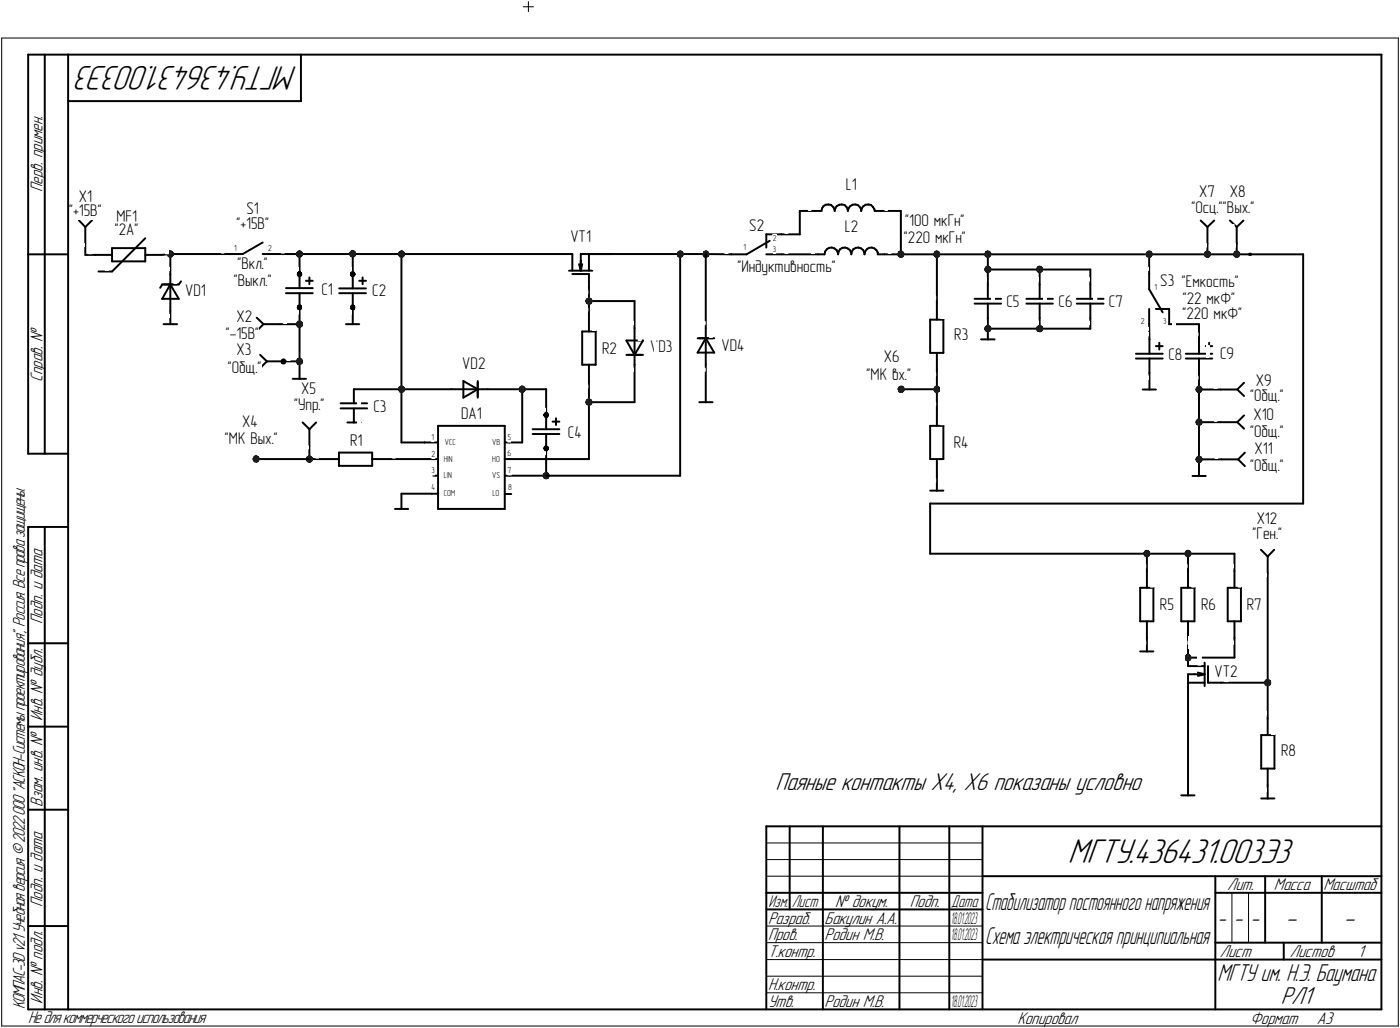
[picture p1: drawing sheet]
<svg xmlns="http://www.w3.org/2000/svg" width="421mm" height="309mm" viewBox="0 0 421 309" stroke-linecap="round" stroke-linejoin="round" font-family="sans-serif">
<defs><g id="words">
<g font-size="10.9">
<text x="89.5" y="19.9" transform="rotate(-180 89.5 19.9)">МГТУ.436431.003Э3</text>
<text x="321.2" y="259.5">МГТУ.436431.003Э3</text>
</g>
<g font-size="7.8">
<text x="233.3" y="237.6">Паяные контакты X4, X6 показаны условно</text>
<text x="386.7" y="278.5">-</text>
<text x="404.2" y="278.5">-</text>
<text x="385.2" y="301.9">РЛ1</text>
</g>
<text font-size="7.7" x="366.1" y="295">МГТУ им. Н.Э. Баумана</text>
<g font-size="7.6">
<text x="366.2" y="278.5">-</text>
<text x="371.2" y="278.5">-</text>
<text x="376.2" y="278.5">-</text>
<text x="296.3" y="283.7">Схема электрическая принципиальная</text>
</g>
<text font-size="7.5" x="296.3" y="273.7">Стабилизатор постоянного напряжения</text>
<g font-size="5.4">
<text x="12.8" y="57.8" transform="rotate(-90 12.8 57.8)">Перв. примен.</text>
<text x="12.8" y="114.7" transform="rotate(-90 12.8 114.7)">Справ. №</text>
<text x="12.8" y="187.7" transform="rotate(-90 12.8 187.7)">Подп. и дата</text>
<text x="12.8" y="216.8" transform="rotate(-90 12.8 216.8)">Инв. № дубл.</text>
<text x="12.8" y="242.5" transform="rotate(-90 12.8 242.5)">Взам. инв. №</text>
<text x="369.1" y="267.7">Лит.</text>
<text x="383.1" y="267.7">Масса</text>
<text x="398" y="267.7">Масштаб</text>
<text x="12.8" y="272.7" transform="rotate(-90 12.8 272.7)">Подп. и дата</text>
<text x="251.2" y="272.7">№ докум.</text>
<text x="273.6" y="272.7">Подп.</text>
<text x="231" y="277.7">Разраб.</text>
<text x="248" y="277.7">Бакулин А.А.</text>
<text x="231" y="282.7">Пров.</text>
<text x="231" y="287.7">Т.контр.</text>
<text x="248" y="282.7">Родин М.В.</text>
<text x="366.9" y="287.7">Лист</text>
<text x="387.9" y="287.7">Листов</text>
<text x="408.4" y="287.7">1</text>
<text x="231" y="297.7">Н.контр.</text>
<text x="7.5" y="303.4" transform="rotate(-90 7.5 303.4)">КОМПАС-3Dv21 Учебнаяверсия©2022ООО&quot;АСКОН-Системыпроектирования&quot;, Россия. Всеправазащищены.</text>
<text x="12.8" y="301.8" transform="rotate(-90 12.8 301.8)">Инв. № подл.</text>
<text x="231" y="302.7">Утв.</text>
<text x="248" y="302.7">Родин М.В.</text>
<text x="8.5" y="307.7">Недлякоммерческогоиспользования</text>
<text x="306" y="307.7">Копировал</text>
<text x="376" y="307.7">Формат</text>
<text x="396" y="307.7">A3</text>
</g>
<g font-size="5.3">
<text x="231.1" y="272.7">Изм.</text>
<text x="238.1" y="272.7">Лист</text>
<text x="286.1" y="272.7">Дата</text>
</g>
<g font-size="5.1">
<text x="254.4" y="57.2">L1</text>
<text x="360.7" y="59.1">X7</text>
<text x="369.9" y="59.1">X8</text>
<text x="20.8" y="64.9">&quot;</text>
<text x="22" y="64.9">+15В&quot;</text>
<text x="23.7" y="60.8">X1</text>
<text x="74.2" y="64.5">S1</text>
<text x="358.3" y="64">&quot;Осц.&quot;&quot;Вых.&quot;</text>
<text x="34.5" y="70.7">&quot;2А&quot;</text>
<text x="35" y="66.7">MF1</text>
<text x="71.1" y="68.9">&quot;+15В&quot;</text>
<text x="225.3" y="69.5">S2</text>
<text x="254.1" y="69.9">L2</text>
<text x="272.2" y="67.8">&quot;100 мкГн&quot;</text>
<text x="171.5" y="72.7">VT1</text>
<text x="271.9" y="73.2">&quot;220 мкГн&quot;</text>
<text x="71.4" y="81">&quot;Вкл.&quot;</text>
<text x="221.8" y="81.9">&quot;Индуктивность&quot;</text>
<text x="55.7" y="89.1">VD1</text>
<text x="70.3" y="86">&quot;Выкл.&quot;</text>
<text x="96.7" y="88.7">С1</text>
<text x="112" y="89">С2</text>
<text x="349" y="86">S3 &quot;Емкость&quot;</text>
<text x="302.7" y="92.1">C5</text>
<text x="318.4" y="92.1">C46</text>
<text x="333.5" y="92.1">C7</text>
<text x="355.6" y="95.8">&quot;220 мкФ&quot;</text>
<text x="355.7" y="91.4">&quot;22 мкФ&quot;</text>
<text x="67.9" y="101.9">&quot;-15В&quot;</text>
<text x="71.2" y="96.9">X2</text>
<text x="71.1" y="106.8">X3</text>
<text x="181.1" y="106.5">R2</text>
<text x="195.5" y="105.9">VD3</text>
<text x="217" y="105.6">VD4</text>
<text x="287" y="102.2">R3</text>
<text x="367" y="107.9">C9</text>
<text x="68.5" y="112.1">&quot;Общ.&quot;</text>
<text x="139" y="111">VD2</text>
<text x="265.8" y="108.9">X6</text>
<text x="351.4" y="108.3">C8</text>
<text x="90.6" y="118.4">X5</text>
<text x="260.6" y="114.2">&quot;МК вх.&quot;</text>
<text x="377.7" y="116">X9</text>
<text x="88.5" y="123.2">&quot;Упр.&quot;</text>
<text x="112.3" y="123.9">С3</text>
<text x="376" y="120.5">&quot;Общ.&quot;</text>
<text x="72.8" y="128.4">X4</text>
<text x="138.7" y="126">DA1</text>
<text x="170.8" y="131.8">С4</text>
<text x="376" y="131.3">&quot;Общ.&quot;</text>
<text x="377" y="126.3">X10</text>
<text x="67.7" y="133.4">&quot;МК Вых.&quot;</text>
<text x="105.3" y="134">R1</text>
<text x="286.9" y="134.6">R4</text>
<text x="377.3" y="136.5">X11</text>
<text x="376" y="141.5">&quot;Общ.&quot;</text>
<text x="376.7" y="162">&quot;Ген.&quot;</text>
<text x="377.9" y="157.7">X12</text>
<text x="348.9" y="183.4">R5</text>
<text x="361.3" y="183.4">R6</text>
<text x="375" y="183.4">R7</text>
<text x="365.3" y="203.5">VT2</text>
<text x="385.3" y="227.3">R8</text>
<text x="286" y="277.7">1</text>
<text x="286.7" y="277.7">8.01.2023</text>
<text x="286" y="282.7">1</text>
<text x="286.7" y="282.7">8.01.2023</text>
<text x="286" y="302.7">1</text>
<text x="286.7" y="302.7">8.01.2023</text>
</g>
<g font-size="2.6">
<text x="70.4" y="75.4">1</text>
<text x="80.7" y="75.4">2</text>
<text x="223.6" y="75.1">1</text>
<text x="232.4" y="72.5">2</text>
<text x="232.5" y="75.7">3</text>
<text x="347.2" y="87">1</text>
<text x="343.1" y="97.4">2</text>
<text x="349.9" y="97.4">3</text>
<text x="129.8" y="132.3">1</text>
<text x="129.8" y="137.3">2</text>
<text x="133.8" y="133.7">VCC</text>
<text x="148" y="133.7">VB</text>
<text x="152.7" y="137">6</text>
<text x="152.7" y="132.4">5</text>
<text x="129.8" y="142.3">3</text>
<text x="133.5" y="143.7">LIN</text>
<text x="133.5" y="138.7">HIN</text>
<text x="148" y="143.7">VS</text>
<text x="148" y="138.7">HO</text>
<text x="152.7" y="142.3">7</text>
<text x="129.8" y="147.4">4</text>
<text x="133.5" y="149.2">COM</text>
<text x="148.1" y="149">LO</text>
<text x="152.8" y="147.4">8</text>
</g>
</g></defs>
<g fill="none" stroke="#000" stroke-width=".59">
<path d="M8.5 16.4v120zM8.5 16.4h12zM13.5 16.4v120zM20.5 16.4v287zM20.5 16.4h395zM90.5 16.4v14zM415.5 16.4v287zM20.5 30.4h70zM8.5 76.5h12zM23.7 66.2l2 2zM25.7 68.2v5zM25.7 68.2l2-2z"/>
<path d="M25.7 76.6h3zM25.7 73.2v3.4zM28.7 76.6h5zM33.7 74.6h10zM33.7 74.6v4zM33.7 78.6h10zM43.7 76.6h5zM43.7 74.6v4zM48.7 76.6l2.5-.2zM51.2 76.4h17.3zM51.2 76.4v6.1zM68.5 76.4h4.5z"/>
<path d="M73 76.4l6-3.5zM79 76.4h4.5zM83.5 76.4h8.5zM90.1 76.4v6.1zM92 76.4h28.7zM106.1 76.4v6.1zM120.7 76.4h51.4zM120.7 76.4v40.6zM172.1 76.4v5zM174.2 79.4l.5 2zM174.7 78.4v3zM174.7 76.4v5z"/>
<path d="M174.7 76.4h2.4zM175.1 79.4l-.4 2zM177.1 76.4h27.5zM177.1 76.4v5zM177.1 76.4h7zM204.6 76.4v66.6zM204.6 76.4h7.7zM212.3 76.4l7.7 .1zM212.3 76.4v22.2zM220 76.5h4.5zM224.5 76.5l7-4.1zM230.5 76.5h4.5z"/>
<path d="M230.5 70.4v4zM230.5 70.4h4.5zM235 76.5h11zM235 70.4h5.5zM240.5 63.4v7zM240.5 63.4h4.5zM245 63.4h2.1zM246 76.5h2zM247.2 62.7l-.1 .7zM247.6 62l-.4 .7zM247.6 62l.7-.4zM248.2 75.6l-.2 .9z"/>
<path d="M248.3 61.6l.9-.1zM248.7 74.9l-.5 .7zM248.7 74.9l.6-.4zM249.2 61.5l.7 .1zM249.3 74.5l.9-.1zM249.9 61.6l.7 .6zM250.2 74.4l.8 .3zM250.6 62.2l.4 .7zM251 74.7l.6 .5zM251 62.9v.5zM251.2 62.7l-.2 .7zM251.6 75.2l.4 .7z"/>
<path d="M251.6 62l-.4 .7zM251.6 62l.8-.4zM252 75.9l.1 .6zM252.2 75.6l-.1 .9zM252.4 61.6l.8-.1zM252.6 74.9l-.4 .7zM252.6 74.9l.7-.4zM253.2 61.5l.8 .1zM253.3 74.5l.9-.1zM254 61.6l.6 .6zM254.2 74.4l.7 .3zM254.6 62.2l.3 .7z"/>
<path d="M254.9 74.7l.7 .5zM254.9 62.9l.1 .5zM255.2 62.7l-.2 .7zM255.6 75.2l.3 .7zM255.7 62l-.5 .7zM255.7 62l.7-.4zM255.9 75.9l.1 .6zM256.2 75.6l-.2 .9zM256.4 61.6l.8-.1zM256.6 74.9l-.4 .7zM256.6 74.9l.8-.4zM257.2 61.5l.8 .1z"/>
<path d="M257.4 74.5l.7-.1zM258 61.6l.6 .6zM258.1 74.4l.9 .3zM258.6 62.2l.4 .7zM259 74.7l.6 .5zM259 62.9v.5zM259.2 62.7l-.2 .7zM259.6 75.2l.3 .7zM259.7 62l-.5 .7zM259.7 62l.6-.4zM259.9 75.9l.1 .6zM260.2 75.6l-.2 .9z"/>
<path d="M260.3 61.6l.9-.1zM260.7 74.9l-.5 .7zM260.7 74.9l.7-.4zM261.2 61.5l.8 .1zM261.4 74.5l.8-.1zM262 61.6l.6 .6zM262.2 74.4l.8 .3zM262.6 62.2l.4 .7zM263 74.7l.6 .5zM263 62.9l.1 .5zM263.1 63.4h1.9zM263.6 75.2l.4 .7z"/>
<path d="M264 76.5h2zM264 75.9v.6zM265 63.4h5.9zM266 76.5h4.9zM270.9 63.4v13.1zM270.9 76.5h10.9zM281.8 76.5v14.5zM281.8 76.5h15.3zM297.1 76.5h48.5zM297.1 76.5v4.5zM345.6 76.5v5.9zM345.6 76.5h17.5z"/>
<path d="M361.1 66.3l2 1.9zM363.1 68.2v5zM363.1 68.2l2.1-1.9zM363.1 73.2v3.3zM363.1 76.5h8.8zM369.9 66.3l2 1.9zM371.9 68.2v5zM371.9 68.2l2.1-1.9zM371.9 73.2v3.3zM371.9 76.5h4.2zM376.1 76.5h15.8zM391.9 76.5v74.9z"/>
<path d="M29.6 81.6h4.1zM33.7 81.6l10-10zM48.8 89.8h5zM48.8 85.5h5zM48.8 85.5l-.6 1zM49.2 85.5h4.1zM49.2 97.5h2zM51.2 82.5v11zM51.2 85.5l2.6 4.3zM51.2 85.5l-2.4 4.3zM51.2 93.5v4zM51.2 97.5h2.1z"/>
<path d="M54.4 84.6l-.6 .9zM77.2 95.5l2 2zM79.2 97.5h5zM79.2 97.5l-2 2zM84.2 97.5h5.9zM86 88.1h8.1zM86 86.6h8.1zM90.1 92.5v5zM90.1 97.5v16.4zM90.1 88.1v4.3zM90.1 82.4v4.2zM92 84.4h2.1z"/>
<path d="M93 83.4v2zM102 88.1h8.1zM102 86.7h8.1zM104.1 97.5h2zM106.1 88.1v4.3zM106.1 82.4v4.3zM106.1 92.4v5.1zM106.1 97.5h1.9zM108 84.4h2.1zM109.1 83.4v2zM171.1 81.4h7zM172.1 82.4h3z"/>
<path d="M175.1 82.4h2zM175.1 99.7h4.1zM175.1 99.7v9.9zM177.1 82.4v4zM177.1 94.7v5zM177.1 90.5v4.2zM177.1 90.5h13.7zM177.1 86.4v4.1zM179.2 99.7v9.9zM190.8 98.6v11zM190.8 90.5v8.1zM212.3 98.6v11z"/>
<path d="M279.7 96.1h4zM279.7 96.1v10zM281.8 91v5.1zM283.7 96.1v10zM293.1 89.8h8zM293.1 91.3h8zM297.1 85.6v4.2zM297.1 91.3v4.3zM297.1 98.8v3.2zM297.1 98.8h15.6zM297.1 95.6v3.2zM297.1 81h15.6z"/>
<path d="M297.1 81v4.6zM308.7 89.8h8zM308.7 91.3h8zM312.7 85.6v4.2zM312.7 91.3v4.3zM312.7 95.6v3.2zM312.7 98.8h15.2zM312.7 81v4.6zM312.7 81h15.2zM323.8 89.8h8.1zM323.8 91.3h8.1zM327.9 85.6v4.2z"/>
<path d="M327.9 91.3v4.3zM327.9 95.6v3.2zM327.9 81v4.6zM345.6 82.4v4.6zM345.6 92.9v4.6zM345.6 87l4.1 6.9zM345.6 97.5l.1 4.5zM347.6 92.9h4zM351.6 92.9v4.6zM351.6 97.5h9zM360.6 97.5v4.5zM78.2 106.7l2.1 1.9z"/>
<path d="M78.2 110.7l2.1-2.1zM80.3 108.6h5zM85.3 108.6h4.8zM88.1 113.9h2zM90.1 113.9h1.9zM106.4 117v4.2zM106.4 117h14.3zM120.7 117h15zM120.7 117v16zM135.7 117h10.9zM139.4 119.5l4.3-2.5zM139.4 114.6l4.3 2.4z"/>
<path d="M139.4 114.6v4.9zM143.7 115v4zM143.7 114.6v4.9zM146.6 117h10.5zM157.1 117v16zM157.1 117h7.2zM164.3 117v7.8zM175.1 109.6h4.1zM177.1 109.6v5zM177.1 114.6v6.3zM188.4 102.4l2.4 4.3zM188.4 102.4h5z"/>
<path d="M188.4 106.7h5zM188.9 106.7h4zM190.8 109.6v11.3zM193.4 102.4l-2.6 4.3zM209.8 106h5zM209.8 101.7h5zM210.3 101.7h4zM212.3 101.7l2.5 4.3zM212.3 101.7l-2.5 4.3zM212.3 109.6v11.3zM270.9 117h10.9zM279.7 106.1h4z"/>
<path d="M281.8 106.1v5zM281.8 111.1v5.9zM281.8 117v6zM295.1 102h2zM297.1 102h2zM341.6 107.8h8.1zM341.6 106.3h8.1zM343.7 117.1h2zM345.7 107.8v4.3zM345.7 102v4.3zM345.7 112.1v5zM345.7 117.1h1.9z"/>
<path d="M347.6 104.1h2.1zM348.7 103v2.1zM356.6 107.8h8zM356.6 106.3h8zM360.6 107.8v4.3zM360.6 102v4.3zM360.6 112.1v5zM360.6 117.1h6.5zM360.6 117.1v9.8zM362.6 104.1h2zM363.6 103v2.1zM367.1 117.1h5z"/>
<path d="M372.1 117.1l2 1.9zM374.1 115.1l-2 2zM8.5 136.4h12zM77 138h16zM91 127l2 2zM93 129v5zM93 129l2.1-2zM93 134v4zM93 138h3.9zM96.9 138h5zM101.9 136.1v3.9zM101.9 136.1h10z"/>
<path d="M102.4 121.2h8zM102.4 122.8h8zM104.5 127h1.9zM106.4 122.8v4.2zM106.4 127h2.1zM111.9 136.1v3.9zM111.9 138h5zM116.9 138h13.8zM120.7 133h7zM127.7 133h.1M127.8 133h3.9zM129.8 138h1.9z"/>
<path d="M131.7 128h20.1zM131.7 138.8v8.4zM131.7 128v9.2zM131.7 137.2v1.6zM151.8 138h1.4zM151.8 133h1.4zM151.8 128v25zM153.2 133h3.9zM153.2 138h23.9zM160.2 130.5h8zM160.2 129h8zM164.3 134.8v8.2z"/>
<path d="M164.3 130.5v4.3zM164.3 124.8v4.2zM166.2 126.7h2zM167.2 125.7v2.1zM177.1 120.9v17.1zM177.1 120.9h13.7zM210.3 120.9h2zM212.3 120.9h2zM279.7 128h4zM279.7 128v10zM279.7 138h4zM281.8 123v5z"/>
<path d="M281.8 138v5zM283.7 128v10zM360.6 126.9h6.5zM360.6 126.9v11.2zM360.6 138.1h6.8zM360.6 138.1v5zM367.1 126.9h5zM367.4 138.1h5zM372.1 126.9l2 2zM372.4 138.1l2 2zM374.1 124.9l-2 2zM374.4 136.1l-2 2z"/>
<path d="M8.5 158.4v145zM8.5 158.4h12zM13.5 158.4v145zM101.9 140h10zM118.8 153h1.9zM120.7 148.4h9.1zM120.7 148.4v4.6zM120.7 153h2.1zM129.8 148.4h2zM130.3 143h1.4zM131.7 153h20.1zM131.7 147.2v5.8z"/>
<path d="M151.8 143h1.4zM151.8 148.5h2zM153.2 143h11.1zM164.3 143h40.3zM279.7 147.5h2.1zM279.7 151.4h112.2zM279.7 151.4v15.1zM281.8 143v4.5zM281.8 147.5h1.9zM358.6 143.1h2zM360.6 143.1h2zM279.7 166.5h65.2z"/>
<path d="M342.9 176.7h4zM342.9 176.7v10.1zM344.9 171.7v5zM344.9 166.5h12.4zM344.9 166.5v5.2zM346.9 176.7v10.1zM355.3 176.7h3.9zM355.3 176.7v10.1zM357.3 171.7v5zM357.3 166.5v5.2zM357.3 166.5h14zM359.2 176.7v10.1z"/>
<path d="M369.2 176.7h4zM369.2 176.7v10.1zM371.3 171.7v5zM371.3 166.5v5.2zM373.2 176.7v10.1zM379.2 165.3l2.1 2zM381.3 167.3v5zM381.3 172.3v32.9zM383.2 165.3l-1.9 2zM8.5 193.4h12zM342.9 186.8h4zM342.9 195.8h2z"/>
<path d="M344.9 186.8v5zM344.9 191.8v4zM344.9 195.8h2zM355.3 186.8h3.9zM357.3 186.8v5zM357.3 197.7v2.5zM357.3 191.8v5.9zM357.3 197.7h14zM362.3 199.2v7zM369.2 186.8h4zM371.3 186.8v5zM371.3 191.8v5.9z"/>
<path d="M8.5 218.4h12zM357.3 200.2h5zM357.3 205.2h5zM357.3 202.7h1.9zM357.3 202.7v2.5zM357.3 205.2v33.9zM359.2 202.7h3.1zM360.3 202.2l2 .5zM360.3 203.2l2-.5zM363.3 203.2v2zM363.3 205.2h4zM363.3 200.2v3z"/>
<path d="M367.3 205.2h14zM381.3 216v5zM381.3 205.2v10.8zM355.3 239.1h2zM357.3 239.1h1.9zM379.3 221h4zM379.3 221v10.1zM379.3 231.1h4zM381.3 231.1v5zM381.3 236.1v3.9zM383.3 221v10.1zM8.5 243.4h12z"/>
<path d="M230.5 248.4h185zM230.5 248.4v55zM237.5 248.4v25zM247.5 248.4v55zM270.5 248.4v55zM285.5 248.4v55zM295.5 248.4v55zM379.3 240h2zM381.3 240h2zM8.5 278.4h12zM230.5 268.4h65zM230.5 273.4h65z"/>
<path d="M295.5 263.4h120zM365.5 263.4v40zM365.5 268.4h15zM380.5 263.4v20zM380.5 268.4h35zM397.5 263.4v20zM295.5 288.5h70zM365.5 288.5h50zM365.5 283.4h50zM386.1 283.4v5.1zM8.5 303.4h12zM20.5 303.4h395z"/>
</g>
<g fill="none" stroke="#000" stroke-width=".3">
<path d="M.5 11.4v297zM.5 11.4h420zM157.4 2h3zM158.9 .5v3zM420.5 11.4v297zM230.5 258.4h65zM230.5 253.4h65zM230.5 263.4h65zM230.5 278.4h65zM370.5 268.4v15zM375.5 268.4v15zM230.5 283.4h65z"/>
<path d="M230.5 288.5h65zM230.5 293.5h65zM230.5 298.4h65zM.5 308.4h420z"/>
</g>
<g fill="#1c1c1c" stroke="#1c1c1c" stroke-width=".3">
<path d="M89.9 75.4h.2zM89.7 75.4h.7zM89.6 75.5h1zM89.4 75.6h1.3zM89.3 75.7h1.5zM89.3 75.8h1.5zM89.2 75.9h1.7zM89.2 75.9h1.8zM89.2 76h1.8zM89.1 76.1h1.9zM89.1 76.2h1.9zM89.1 76.3h1.9zM89.1 76.4h1.9zM89.1 76.5h1.9zM89.1 76.5h1.9zM89.1 76.6h1.9zM89.2 76.7h1.8zM89.2 76.8h1.8zM89.2 76.9h1.7zM89.2 77h1.6zM89.3 77h1.5zM89.4 77.1h1.3zM89.5 77.2h1.1zM89.7 77.3h.7z"/>
<path d="M89.7 96.5h.7zM89.6 96.6h1zM89.4 96.7h1.3zM89.3 96.8h1.5zM89.3 96.9h1.5zM89.2 96.9h1.7zM89.2 97h1.7zM89.2 97.1h1.8zM89.2 97.2h1.8zM89.1 97.3h1.9zM89.1 97.4h1.9zM89.1 97.5h1.9zM89.1 97.5h1.9zM89.1 97.6h1.9zM89.1 97.7h1.9zM89.2 97.8h1.8zM89.2 97.9h1.8zM89.2 98h1.7zM89.2 98h1.7zM89.3 98.1h1.5zM89.3 98.2h1.4zM89.5 98.3h1.1zM89.6 98.4h.8z"/>
<path d="M120.6 116h.2zM120.5 116.1h.7zM120.3 116.2h.9zM120.1 116.2h1.3zM120.1 116.3h1.4zM120 116.4h1.5zM119.9 116.5h1.8zM119.8 116.6h1.9zM119.8 116.7h1.9zM119.8 116.8h2zM119.8 116.8h2zM119.8 116.9h2zM119.8 117h2zM119.8 117.1h2zM119.8 117.2h2zM119.8 117.3h2zM119.9 117.3h1.8zM119.9 117.4h1.8zM120 117.5h1.7zM120 117.6h1.6zM120.1 117.7h1.4zM120.1 117.8h1.3zM120.1 117.9h1.2zM120.5 117.9h.7z"/>
<path d="M371.7 75.4h.4zM371.5 75.5h.9zM371.3 75.6h1.2zM371.3 75.7h1.3zM371.2 75.8h1.5zM371.1 75.9h1.7zM371.1 75.9h1.7zM371 76h1.9zM371 76.1h2zM371 76.2h2zM371 76.3h2zM370.9 76.4h2.1zM370.9 76.5h2.1zM370.9 76.5h2.1zM371 76.6h2zM371 76.7h1.9zM371 76.8h1.9zM371 76.9h1.8zM371.1 77h1.7zM371.2 77h1.5zM371.3 77.1h1.3zM371.3 77.2h1.2zM371.5 77.3h.9z"/>
<path d="M360.3 116.1h.5zM360.2 116.2h.9zM360 116.2h1.2zM359.9 116.3h1.4zM359.8 116.4h1.6zM359.7 116.5h1.7zM359.7 116.6h1.7zM359.7 116.7h1.8zM359.7 116.8h1.9zM359.7 116.8h1.9zM359.7 116.9h1.9zM359.6 117h2zM359.6 117.1h2zM359.6 117.2h2zM359.7 117.3h1.9zM359.7 117.3h1.8zM359.7 117.4h1.8zM359.7 117.5h1.7zM359.7 117.6h1.7zM359.8 117.7h1.6zM359.9 117.8h1.4zM360 117.9h1.2zM360.2 117.9h.9z"/>
<path d="M270.6 75.4h.5zM270.5 75.5h.9zM270.3 75.6h1.2zM270.2 75.7h1.4zM270.2 75.8h1.5zM270.1 75.9h1.7zM270.1 75.9h1.7zM270 76h1.9zM270 76.1h1.9zM270 76.2h1.9zM270 76.3h1.9zM269.9 76.4h2zM269.9 76.5h2zM269.9 76.5h2zM270 76.6h1.9zM270 76.7h1.9zM270 76.8h1.9zM270 76.9h1.8zM270.1 77h1.7zM270.2 77h1.5zM270.3 77.1h1.3zM270.3 77.2h1.2zM270.5 77.3h.9z"/>
<path d="M281.4 116.1h.7zM281.3 116.2h1zM281.2 116.2h1.2zM281 116.3h1.4zM281 116.4h1.5zM280.9 116.5h1.7zM280.9 116.6h1.8zM280.8 116.7h1.9zM280.8 116.8h1.9zM280.8 116.8h1.9zM280.8 116.9h1.9zM280.8 117h1.9zM280.8 117.1h1.9zM280.8 117.2h1.9zM280.8 117.3h1.9zM280.8 117.3h1.9zM280.8 117.4h1.9zM280.9 117.5h1.7zM280.9 117.6h1.7zM281 117.7h1.5zM281 117.8h1.4zM281.2 117.9h1.1zM281.3 117.9h.8z"/>
<path d="M156.9 116h.2zM156.7 116.1h.7zM156.5 116.2h1.1zM156.4 116.2h1.2zM156.3 116.3h1.4zM156.3 116.4h1.5zM156.2 116.5h1.7zM156.1 116.6h1.9zM156.1 116.7h1.9zM156 116.8h2zM156 116.8h2zM156 116.9h2zM156 117h2zM156 117.1h2zM156 117.2h2zM156 117.3h2zM156.1 117.3h1.9zM156.1 117.4h1.9zM156.2 117.5h1.7zM156.2 117.6h1.6zM156.3 117.7h1.4zM156.4 117.8h1.2zM156.5 117.9h1.1zM156.7 117.9h.7z"/>
<path d="M92.9 137h.1zM92.7 137.1h.7zM92.6 137.2h1zM92.5 137.2h1.2zM92.3 137.3h1.5zM92.3 137.4h1.5zM92.2 137.5h1.7zM92.1 137.6h1.9zM92.1 137.7h1.9zM92.1 137.8h2zM92.1 137.8h2zM92 137.9h2.1zM92 138h2.1zM92 138.1h2.1zM92.1 138.2h2zM92.1 138.3h2zM92.1 138.3h1.9zM92.1 138.4h1.9zM92.2 138.5h1.7zM92.2 138.6h1.7zM92.4 138.7h1.4zM92.5 138.8h1.2zM92.5 138.9h1.1zM92.8 138.9h.6z"/>
<path d="M120.6 75.4h.2zM120.5 75.4h.7zM120.3 75.5h.9zM120.1 75.6h1.3zM120.1 75.7h1.4zM120 75.8h1.5zM119.9 75.9h1.8zM119.8 75.9h1.9zM119.8 76h1.9zM119.8 76.1h2zM119.8 76.2h2zM119.8 76.3h2zM119.8 76.4h2zM119.8 76.5h2zM119.8 76.5h2zM119.8 76.6h2zM119.9 76.7h1.8zM119.9 76.8h1.8zM120 76.9h1.7zM120 77h1.6zM120.1 77h1.4zM120.1 77.1h1.3zM120.1 77.2h1.2zM120.5 77.3h.7z"/>
<path d="M164.1 142h.2zM163.9 142.1h.7zM163.7 142.2h1.1zM163.7 142.2h1.2zM163.5 142.3h1.5zM163.5 142.4h1.5zM163.4 142.5h1.7zM163.3 142.6h1.9zM163.3 142.7h1.9zM163.2 142.7h2zM163.2 142.8h2zM163.2 142.9h2.1zM163.2 143h2.1zM163.2 143.1h2.1zM163.2 143.2h2zM163.2 143.3h2zM163.3 143.3h1.9zM163.3 143.4h1.9zM163.4 143.5h1.7zM163.4 143.6h1.7zM163.5 143.7h1.5zM163.6 143.8h1.3zM163.7 143.8h1.1zM163.9 143.9h.7z"/>
<path d="M177 89.5h.1zM176.9 89.6h.6zM176.7 89.7h.9zM176.5 89.7h1.3zM176.4 89.8h1.5zM176.4 89.9h1.5zM176.3 90h1.7zM176.2 90.1h1.9zM176.2 90.2h1.9zM176.2 90.3h1.9zM176.2 90.3h1.9zM176.1 90.4h2zM176.1 90.5h2zM176.1 90.6h2zM176.2 90.7h1.9zM176.2 90.8h1.9zM176.2 90.8h1.9zM176.2 90.9h1.9zM176.3 91h1.7zM176.3 91.1h1.7zM176.4 91.2h1.5zM176.5 91.3h1.3zM176.5 91.4h1.1zM176.9 91.4h.6z"/>
<path d="M177 119.9h.3zM176.7 120h.8zM176.5 120.1h1.1zM176.4 120.1h1.4zM176.4 120.2h1.5zM176.3 120.3h1.7zM176.3 120.4h1.7zM176.2 120.5h1.9zM176.2 120.6h1.9zM176.2 120.6h1.9zM176.2 120.7h1.9zM176.1 120.8h2zM176.1 120.9h2zM176.1 121h2zM176.2 121.1h1.9zM176.2 121.2h1.9zM176.2 121.2h1.9zM176.2 121.3h1.9zM176.3 121.4h1.7zM176.3 121.5h1.6zM176.4 121.6h1.5zM176.5 121.7h1.3zM176.7 121.8h.9zM176.9 121.8h.5z"/>
<path d="M204.3 75.4h.6zM204.1 75.5h1zM204 75.6h1.2zM203.9 75.7h1.4zM203.8 75.8h1.5zM203.7 75.9h1.7zM203.7 75.9h1.8zM203.6 76h1.9zM203.6 76.1h2zM203.6 76.2h2zM203.5 76.3h2.1zM203.5 76.4h2.1zM203.5 76.5h2.1zM203.6 76.5h2zM203.6 76.6h2zM203.6 76.7h1.9zM203.6 76.8h1.9zM203.7 76.9h1.7zM203.7 77h1.7zM203.8 77h1.5zM203.9 77.1h1.3zM204 77.2h1.1zM204.1 77.3h.9z"/>
<path d="M212 75.4h.7zM211.8 75.5h1zM211.7 75.6h1.2zM211.6 75.7h1.4zM211.6 75.8h1.4zM211.5 75.9h1.6zM211.5 75.9h1.7zM211.4 76h1.8zM211.4 76.1h1.9zM211.3 76.2h2zM211.3 76.3h2zM211.3 76.4h2zM211.3 76.5h2zM211.3 76.5h2zM211.3 76.6h2zM211.3 76.7h2zM211.4 76.8h1.9zM211.5 76.9h1.7zM211.5 77h1.7zM211.6 77h1.5zM211.6 77.1h1.3zM211.7 77.2h1.2zM211.8 77.3h.9z"/>
<path d="M357 196.8h.6zM356.8 196.8h1zM356.7 196.9h1.2zM356.5 197h1.5zM356.5 197.1h1.6zM356.4 197.2h1.7zM356.4 197.3h1.7zM356.4 197.4h1.8zM356.4 197.4h1.8zM356.3 197.5h1.9zM356.3 197.6h2zM356.3 197.7h2zM356.3 197.8h2zM356.3 197.9h1.9zM356.3 198h1.9zM356.3 198h1.9zM356.4 198.1h1.8zM356.4 198.2h1.7zM356.4 198.3h1.7zM356.5 198.4h1.6zM356.5 198.5h1.5zM356.7 198.5h1.2zM356.9 198.6h.7z"/>
<path d="M381.1 204.2h.3zM380.8 204.3h.8zM380.7 204.4h1.1zM380.6 204.5h1.3zM380.5 204.6h1.5zM380.4 204.6h1.7zM380.4 204.7h1.7zM380.3 204.8h1.9zM380.3 204.9h1.9zM380.2 205h2.1zM380.2 205.1h2.1zM380.2 205.1h2.1zM380.2 205.2h2.1zM380.2 205.3h2.1zM380.3 205.4h2zM380.3 205.5h2zM380.3 205.6h1.9zM380.3 205.7h1.9zM380.4 205.7h1.7zM380.4 205.8h1.6zM380.5 205.9h1.5zM380.7 206h1.2zM380.8 206.1h1zM381 206.2h.4z"/>
<path d="M362.8 75.4h.5zM362.7 75.5h.9zM362.5 75.6h1.2zM362.4 75.7h1.4zM362.4 75.8h1.5zM362.3 75.9h1.7zM362.3 75.9h1.7zM362.2 76h1.9zM362.2 76.1h2zM362.1 76.2h2.1zM362.1 76.3h2.1zM362.1 76.4h2.1zM362.1 76.5h2.1zM362.1 76.5h2.1zM362.2 76.6h2zM362.2 76.7h1.9zM362.2 76.8h1.9zM362.2 76.9h1.8zM362.3 77h1.7zM362.4 77h1.5zM362.4 77.1h1.4zM362.5 77.2h1.2zM362.7 77.3h.9z"/>
<path d="M281.4 75.4h.5zM281.3 75.5h1zM281.2 75.6h1.2zM281 75.7h1.4zM281 75.8h1.5zM280.9 75.9h1.7zM280.9 75.9h1.7zM280.8 76h1.9zM280.8 76.1h1.9zM280.8 76.2h1.9zM280.8 76.3h1.9zM280.8 76.4h1.9zM280.8 76.5h1.9zM280.8 76.5h1.9zM280.8 76.6h1.9zM280.8 76.7h1.9zM280.8 76.8h1.9zM280.8 76.9h1.8zM280.9 77h1.7zM281 77h1.5zM281 77.1h1.4zM281.2 77.2h1.2zM281.3 77.3h1z"/>
<path d="M345.4 75.4h.4zM345.2 75.5h.9zM345 75.6h1.2zM344.9 75.7h1.4zM344.8 75.8h1.6zM344.8 75.9h1.7zM344.8 75.9h1.7zM344.7 76h1.8zM344.7 76.1h1.9zM344.7 76.2h1.9zM344.7 76.3h1.9zM344.6 76.4h2zM344.6 76.5h2zM344.6 76.5h2zM344.7 76.6h1.9zM344.7 76.7h1.8zM344.7 76.8h1.8zM344.7 76.9h1.8zM344.8 77h1.7zM344.8 77h1.6zM344.9 77.1h1.4zM345 77.2h1.2zM345.2 77.3h.9z"/>
<path d="M296.9 97.8h.4zM296.8 97.9h.6zM296.7 98h.9zM296.5 98h1.3zM296.3 98.1h1.6zM296.2 98.2h1.7zM296.2 98.3h1.7zM296.2 98.4h1.8zM296.2 98.5h1.8zM296.2 98.6h1.9zM296.2 98.6h1.9zM296.1 98.7h2zM296.1 98.8h2zM296.1 98.9h2zM296.2 99h1.9zM296.2 99.1h1.9zM296.2 99.1h1.8zM296.2 99.2h1.8zM296.2 99.3h1.7zM296.2 99.4h1.7zM296.4 99.5h1.5zM296.5 99.6h1.3zM296.5 99.7h1.1zM296.8 99.7h.6z"/>
<path d="M312.5 97.8h.3zM312.3 97.9h.7zM312.3 98h.9zM312.1 98h1.3zM311.9 98.1h1.5zM311.8 98.2h1.7zM311.8 98.3h1.7zM311.7 98.4h1.9zM311.7 98.5h1.9zM311.7 98.6h2zM311.7 98.6h2zM311.7 98.7h2zM311.7 98.8h2zM311.7 98.9h2zM311.7 99h2zM311.7 99.1h2zM311.7 99.1h1.9zM311.7 99.2h1.9zM311.8 99.3h1.7zM311.8 99.4h1.6zM312 99.5h1.4zM312.1 99.6h1.3zM312.1 99.7h1.1zM312.4 99.7h.7z"/>
<path d="M296.8 75.4h.5zM296.7 75.5h.9zM296.5 75.6h1.2zM296.3 75.7h1.5zM296.3 75.8h1.6zM296.2 75.9h1.7zM296.2 75.9h1.7zM296.2 76h1.8zM296.2 76.1h1.9zM296.2 76.2h1.9zM296.2 76.3h1.9zM296.1 76.4h2zM296.1 76.5h2zM296.1 76.5h2zM296.2 76.6h1.9zM296.2 76.7h1.8zM296.2 76.8h1.8zM296.2 76.9h1.7zM296.2 77h1.7zM296.3 77h1.6zM296.4 77.1h1.4zM296.5 77.2h1.2zM296.7 77.3h.9z"/>
<path d="M296.8 80h.5zM296.7 80.1h.9zM296.5 80.2h1.2zM296.3 80.3h1.5zM296.3 80.3h1.6zM296.2 80.4h1.7zM296.2 80.5h1.7zM296.2 80.6h1.8zM296.2 80.7h1.9zM296.2 80.8h1.9zM296.2 80.9h1.9zM296.1 80.9h2zM296.1 81h2zM296.1 81.1h2zM296.2 81.2h1.9zM296.2 81.3h1.8zM296.2 81.4h1.8zM296.2 81.4h1.7zM296.2 81.5h1.7zM296.3 81.6h1.6zM296.4 81.7h1.4zM296.5 81.8h1.2zM296.7 81.9h.7z"/>
<path d="M312.3 80h.5zM312.3 80.1h.9zM312.1 80.2h1.2zM311.9 80.3h1.5zM311.9 80.3h1.5zM311.8 80.4h1.7zM311.8 80.5h1.7zM311.7 80.6h1.9zM311.7 80.7h2zM311.7 80.8h2zM311.7 80.9h2zM311.7 80.9h2zM311.7 81h2zM311.7 81.1h2zM311.7 81.2h2zM311.7 81.3h1.9zM311.7 81.4h1.9zM311.8 81.4h1.7zM311.8 81.5h1.7zM311.9 81.6h1.5zM312 81.7h1.4zM312.1 81.8h1.2zM312.3 81.9h.8z"/>
<path d="M51.1 75.4h.1zM50.9 75.4h.7zM50.8 75.5h.9zM50.6 75.6h1.3zM50.5 75.7h1.5zM50.5 75.8h1.5zM50.4 75.9h1.7zM50.3 75.9h1.9zM50.3 76h1.9zM50.3 76.1h1.9zM50.3 76.2h1.9zM50.2 76.3h2zM50.2 76.4h2zM50.2 76.5h2zM50.3 76.5h1.9zM50.3 76.6h1.9zM50.3 76.7h1.9zM50.3 76.8h1.9zM50.4 76.9h1.7zM50.4 77h1.6zM50.5 77h1.5zM50.6 77.1h1.3zM50.6 77.2h1.1zM51 77.3h.6z"/>
<path d="M360.5 125.9h.3zM360.2 126h.7zM360 126.1h1.1zM360 126.2h1.3zM359.9 126.2h1.5zM359.7 126.3h1.7zM359.7 126.4h1.7zM359.7 126.5h1.8zM359.7 126.6h1.8zM359.7 126.7h1.9zM359.7 126.7h1.9zM359.6 126.8h2zM359.6 126.9h2zM359.6 127h2zM359.7 127.1h1.9zM359.7 127.2h1.9zM359.7 127.3h1.8zM359.7 127.3h1.8zM359.7 127.4h1.7zM359.8 127.5h1.6zM359.9 127.6h1.5zM360 127.7h1.3zM360.2 127.8h.9zM360.3 127.8h.5z"/>
<path d="M360.5 137.1h.3zM360.2 137.2h.7zM360.1 137.2h1zM360 137.3h1.3zM359.9 137.4h1.5zM359.7 137.5h1.7zM359.7 137.6h1.7zM359.7 137.7h1.8zM359.7 137.8h1.8zM359.7 137.8h1.9zM359.7 137.9h1.9zM359.6 138h2zM359.6 138.1h2zM359.6 138.2h2zM359.7 138.3h1.9zM359.7 138.3h1.9zM359.7 138.4h1.8zM359.7 138.5h1.8zM359.7 138.6h1.7zM359.7 138.7h1.7zM359.9 138.8h1.5zM360 138.9h1.3zM360.1 138.9h1zM360.3 139h.5z"/>
<path d="M357 165.4h.5zM356.8 165.5h1zM356.7 165.6h1.2zM356.5 165.7h1.5zM356.5 165.8h1.6zM356.4 165.9h1.7zM356.4 165.9h1.7zM356.4 166h1.8zM356.4 166.1h1.8zM356.3 166.2h1.9zM356.3 166.3h2zM356.3 166.4h2zM356.3 166.5h2zM356.3 166.5h2zM356.3 166.6h1.9zM356.3 166.7h1.9zM356.4 166.8h1.8zM356.4 166.9h1.7zM356.4 167h1.7zM356.5 167h1.6zM356.5 167.1h1.5zM356.7 167.2h1.2zM356.9 167.3h.9z"/>
<path d="M344.6 165.4h.5zM344.4 165.5h1zM344.3 165.6h1.2zM344.2 165.7h1.3zM344.2 165.8h1.5zM344.1 165.9h1.7zM344.1 165.9h1.7zM344 166h1.9zM344 166.1h1.9zM343.9 166.2h2zM343.9 166.3h2zM343.9 166.4h2zM343.9 166.5h2zM343.9 166.5h2zM343.9 166.6h2zM343.9 166.7h2zM344 166.8h1.9zM344.1 166.9h1.7zM344.1 167h1.7zM344.2 167h1.5zM344.2 167.1h1.4zM344.3 167.2h1.2zM344.4 167.3h1z"/>
<path d="M270.7 116.1h.7zM270.5 116.2h1zM270.4 116.2h1.3zM270.3 116.3h1.5zM270.3 116.4h1.5zM270.2 116.5h1.7zM270.2 116.6h1.7zM270.1 116.7h1.8zM270 116.8h2zM270 116.8h2zM270 116.9h2zM270 117h2zM270 117.1h2zM270.1 117.2h1.9zM270.1 117.3h1.9zM270.1 117.3h1.8zM270.1 117.4h1.8zM270.2 117.5h1.7zM270.2 117.6h1.7zM270.3 117.7h1.5zM270.3 117.8h1.4zM270.4 117.9h1.1zM270.6 117.9h.8z"/>
<path d="M76.7 137h.5zM76.5 137.1h.9zM76.5 137.2h1.1zM76.4 137.2h1.2zM76.3 137.3h1.5zM76.2 137.4h1.7zM76.2 137.5h1.7zM76.1 137.6h1.9zM76.1 137.7h1.9zM76 137.8h2zM76 137.8h2zM76 137.9h2.1zM76 138h2.1zM76 138.1h2.1zM76 138.2h2zM76 138.3h2zM76.1 138.3h1.9zM76.1 138.4h1.8zM76.2 138.5h1.7zM76.3 138.6h1.5zM76.3 138.7h1.5zM76.5 138.8h1.2zM76.5 138.9h1.1zM76.9 138.9h.3z"/>
<path d="M89.7 107.7h.7zM89.6 107.8h.9zM89.4 107.9h1.3zM89.3 107.9h1.5zM89.3 108h1.5zM89.2 108.1h1.7zM89.2 108.2h1.7zM89.2 108.3h1.7zM89.1 108.4h1.9zM89.1 108.5h1.9zM89.1 108.5h1.9zM89.1 108.6h1.9zM89.1 108.7h1.9zM89.1 108.8h1.9zM89.1 108.9h1.9zM89.2 109h1.8zM89.2 109.1h1.8zM89.2 109.1h1.7zM89.2 109.2h1.7zM89.3 109.3h1.5zM89.3 109.4h1.4zM89.4 109.5h1.2zM89.6 109.6h.8z"/>
<path d="M105.9 75.3h.2zM105.7 75.4h.7zM105.6 75.4h1zM105.4 75.5h1.3zM105.3 75.6h1.5zM105.3 75.7h1.5zM105.2 75.8h1.7zM105.2 75.9h1.8zM105.2 75.9h1.8zM105.1 76h1.9zM105.1 76.1h1.9zM105.1 76.2h1.9zM105.1 76.3h1.9zM105.1 76.4h1.9zM105.1 76.5h1.9zM105.1 76.5h1.9zM105.2 76.6h1.8zM105.2 76.7h1.8zM105.2 76.8h1.7zM105.2 76.9h1.7zM105.3 77h1.5zM105.4 77h1.3zM105.5 77.1h1.1zM105.7 77.2h.7z"/>
</g>
<path d="M375.8 76.5h.3z" fill="none" stroke="#000" stroke-width="1"/>
<g fill="#000" stroke="#000" stroke-width=".3">
<path d="M89.7 81.7h.7zM89.7 81.8h.8zM89.6 81.9h1zM89.5 82h1.2zM89.3 82h1.5zM89.3 82.1h1.5zM89.3 82.2h1.5zM89.3 82.3h1.5zM89.3 82.4h1.5zM89.2 82.5h1.6zM89.3 82.5h1.5zM89.3 82.6h1.5zM89.4 82.7h1.4zM89.4 82.8h1.4zM89.5 82.9h1.2zM89.5 83h1.1zM89.7 83.1h.8zM89.8 83.1h.6z"/>
<path d="M89.7 91.7h.7zM89.7 91.8h.8zM89.6 91.9h1zM89.5 91.9h1.2zM89.3 92h1.5zM89.3 92.1h1.5zM89.3 92.2h1.5zM89.3 92.3h1.5zM89.3 92.4h1.5zM89.3 92.5h1.5zM89.2 92.5h1.6zM89.3 92.6h1.5zM89.4 92.7h1.4zM89.4 92.8h1.4zM89.5 92.9h1.2zM89.5 93h1.1zM89.7 93h.8zM89.8 93.1h.6z"/>
<path d="M105.7 81.7h.7zM105.7 81.8h.8zM105.6 81.9h1zM105.5 82h1.2zM105.3 82h1.5zM105.3 82.1h1.5zM105.3 82.2h1.5zM105.3 82.3h1.5zM105.3 82.4h1.5zM105.3 82.5h1.5zM105.2 82.5h1.6zM105.3 82.6h1.5zM105.4 82.7h1.4zM105.4 82.8h1.4zM105.5 82.9h1.2zM105.5 83h1.1zM105.7 83.1h.8zM105.8 83.1h.6z"/>
<path d="M105.7 91.7h.7zM105.7 91.8h.8zM105.6 91.9h1zM105.5 91.9h1.2zM105.3 92h1.5zM105.3 92.1h1.5zM105.3 92.2h1.5zM105.3 92.3h1.5zM105.3 92.4h1.5zM105.3 92.5h1.5zM105.2 92.5h1.6zM105.3 92.6h1.5zM105.4 92.7h1.4zM105.4 92.8h1.4zM105.5 92.9h1.2zM105.5 93h1.1zM105.7 93h.8zM105.8 93.1h.6z"/>
<path d="M84.9 107.9h.7zM84.8 108h.9zM84.8 108.1h1zM84.7 108.2h1.2zM84.6 108.3h1.3zM84.6 108.4h1.3zM84.6 108.5h1.4zM84.5 108.5h1.5zM84.5 108.6h1.5zM84.5 108.7h1.5zM84.4 108.8h1.6zM84.5 108.9h1.5zM84.6 109h1.3zM84.6 109.1h1.3zM84.7 109.1h1.2zM84.7 109.2h1.1zM84.8 109.3h.9zM85 109.4h.6z"/>
<path d="M163.9 124h.7zM163.8 124.1h.9zM163.7 124.2h1.1zM163.7 124.3h1.1zM163.6 124.4h1.3zM163.6 124.5h1.3zM163.6 124.5h1.3zM163.5 124.6h1.5zM163.5 124.7h1.5zM163.5 124.8h1.5zM163.4 124.9h1.6zM163.5 125h1.5zM163.6 125.1h1.3zM163.6 125.1h1.3zM163.7 125.2h1.1zM163.7 125.3h1.1zM163.8 125.4h.9zM164 125.5h.6z"/>
<path d="M163.9 134h.5zM163.8 134.1h.8zM163.7 134.2h1.1zM163.7 134.3h1.1zM163.6 134.4h1.3zM163.6 134.5h1.3zM163.6 134.5h1.3zM163.5 134.6h1.5zM163.5 134.7h1.5zM163.5 134.8h1.5zM163.4 134.9h1.6zM163.5 135h1.5zM163.6 135h1.3zM163.6 135.1h1.3zM163.7 135.2h1.1zM163.7 135.3h1.1zM163.8 135.4h.9zM164 135.5h.6z"/>
</g>
<g fill="#fff" stroke="#fff" stroke-width=".3">
<path d="M143.3 121.3h1.1zM143.3 121.4h1.1zM143.3 121.5h1.1zM143.3 121.6h1.1zM143.3 121.7h1.1zM143.3 121.8h1.1zM143.3 121.8h1.1zM143.3 121.9h1.1zM143.3 122h1.1zM143.3 122.1h1.1zM143.3 122.2h1.1zM143.3 122.3h1.1zM143.3 122.3h1.1zM143.3 122.4h1.1zM143.3 122.5h1.1zM143.3 122.6h1.1zM143.3 122.7h1.1zM143.3 122.8h1.1zM143.3 122.9h1.1zM143.3 122.9h1.1zM143.3 123h1.1zM143.3 123.1h1.1zM143.3 123.2h1.1zM143.3 123.3h1.1zM143.3 123.4h1.1zM143.3 123.4h1.1zM143.3 123.5h1.1zM143.3 123.6h1.1zM143.3 123.7h1.1zM143.3 123.8h1.1zM143.3 123.9h1.1zM143.3 124h1.1zM143.3 124h1.1zM143.3 124.1h1.1zM143.3 124.2h1.1zM143.3 124.3h1.1zM143.3 124.4h1.1zM143.3 124.5h1.1zM143.3 124.5h1.1zM143.3 124.6h1.1zM143.3 124.7h1.1zM143.3 124.8h1.1z"/>
<path d="M133.9 110.2h1.1zM133.9 110.3h1.1zM133.9 110.4h1.1zM133.9 110.5h1.1zM133.9 110.6h1.1zM133.9 110.7h1.1zM133.9 110.7h1.1zM133.9 110.8h1.1zM133.9 110.9h1.1zM133.9 111h1.1zM133.9 111.1h1.1zM133.9 111.2h1.1zM133.9 111.3h1.1zM133.9 111.3h1.1zM133.9 111.4h1.1zM133.9 111.5h1.1zM133.9 111.6h1.1zM133.9 111.7h1.1zM133.9 111.8h1.1zM133.9 111.8h1.1zM133.9 111.9h1.1zM133.9 112h1.1zM133.9 112.1h1.1zM133.9 112.2h1.1zM133.9 112.3h1.1zM133.9 112.4h1.1zM133.9 112.4h1.1zM133.9 112.5h1.1zM133.9 112.6h1.1zM133.9 112.7h1.1zM133.9 112.8h1.1zM133.9 112.9h1.1zM133.9 112.9h1.1zM133.9 113h1.1zM133.9 113.1h1.1zM133.9 113.2h1.1zM133.9 113.3h1.1zM133.9 113.4h1.1zM133.9 113.5h1.1zM133.9 113.5h1.1zM133.9 113.6h1.1zM133.9 113.7h1.1z"/>
<path d="M137.6 118.2h1.1zM137.6 118.3h1.1zM137.6 118.4h1.1zM137.6 118.4h1.1zM137.6 118.5h1.1zM137.6 118.6h1.1zM137.6 118.7h1.1zM137.6 118.8h1.1zM137.6 118.9h1.1zM137.6 119h1.1zM137.6 119h1.1zM137.6 119.1h1.1zM137.6 119.2h1.1zM137.6 119.3h1.1zM137.6 119.4h1.1zM137.6 119.5h1.1zM137.6 119.5h1.1zM137.6 119.6h1.1zM137.6 119.7h1.1zM137.6 119.8h1.1zM137.6 119.9h1.1zM137.6 120h1.1zM137.6 120.1h1.1zM137.6 120.1h1.1zM137.6 120.2h1.1zM137.6 120.3h1.1zM137.6 120.4h1.1zM137.6 120.5h1.1zM137.6 120.6h1.1zM137.6 120.6h1.1zM137.6 120.7h1.1zM137.6 120.8h1.1zM137.6 120.9h1.1zM137.6 121h1.1zM137.6 121.1h1.1zM137.6 121.2h1.1zM137.6 121.2h1.1zM137.6 121.3h1.1zM137.6 121.4h1.1zM137.6 121.5h1.1zM137.6 121.6h1.1zM137.6 121.7h1.1z"/>
<path d="M144.7 118.2h1zM144.7 118.3h1zM144.7 118.4h1zM144.7 118.4h1zM144.7 118.5h1zM144.7 118.6h1zM144.7 118.7h1zM144.7 118.8h1zM144.7 118.9h1zM144.7 119h1zM144.7 119h1zM144.7 119.1h1zM144.7 119.2h1zM144.7 119.3h1zM144.7 119.4h1zM144.7 119.5h1zM144.7 119.5h1zM144.7 119.6h1zM144.7 119.7h1zM144.7 119.8h1zM144.7 119.9h1zM144.7 120h1zM144.7 120.1h1zM144.7 120.1h1zM144.7 120.2h1zM144.7 120.3h1zM144.7 120.4h1zM144.7 120.5h1zM144.7 120.6h1zM144.7 120.6h1zM144.7 120.7h1zM144.7 120.8h1zM144.7 120.9h1zM144.7 121h1zM144.7 121.1h1zM144.7 121.2h1zM144.7 121.2h1zM144.7 121.3h1zM144.7 121.4h1zM144.7 121.5h1zM144.7 121.6h1zM144.7 121.7h1z"/>
<path d="M138.7 110.2h1zM138.7 110.3h1zM138.7 110.4h1zM138.7 110.5h1zM138.7 110.6h1zM138.7 110.7h1zM138.7 110.7h1zM138.7 110.8h1zM138.7 110.9h1zM138.7 111h1zM138.7 111.1h1zM138.7 111.2h1zM138.7 111.3h1zM138.7 111.3h1zM138.7 111.4h1zM138.7 111.5h1zM138.7 111.6h1zM138.7 111.7h1zM138.7 111.8h1zM138.7 111.8h1zM138.7 111.9h1zM138.7 112h1zM138.7 112.1h1zM138.7 112.2h1zM138.7 112.3h1zM138.7 112.4h1zM138.7 112.4h1zM138.7 112.5h1zM138.7 112.6h1zM138.7 112.7h1zM138.7 112.8h1zM138.7 112.9h1zM138.7 112.9h1zM138.7 113h1zM138.7 113.1h1zM138.7 113.2h1zM138.7 113.3h1zM138.7 113.4h1zM138.7 113.5h1zM138.7 113.5h1zM138.7 113.6h1zM138.7 113.7h1z"/>
<path d="M139 107.1h7zM139 107.2h7zM139 107.3h7zM139 107.4h7zM139 107.4h7zM139 107.5h7zM139 107.6h7zM139 107.7h7zM139 107.8h7zM139 107.9h7zM139 107.9h7zM139 108h7zM139 108.1h7zM139 108.2h7zM139 108.3h7zM139 108.4h7zM139 108.5h7zM139 108.5h7zM139 108.6h7zM139 108.7h7zM139 108.8h7zM139 108.9h7zM139 109h7zM139 109.1h7zM139 109.1h7zM139 109.2h7zM139 109.3h7zM139 109.4h7zM139 109.5h7zM139 109.6h7zM139 109.6h7zM139 109.7h7zM139 109.8h7zM139 109.9h7zM139 110h7zM139 110.1h7zM139 110.2h7zM139 110.2h7zM139 110.3h7zM139 110.4h7zM139 110.5h7zM139 110.6h7zM139 110.7h7zM139 110.7h7zM139 110.8h7zM139 110.9h7zM139 111h7zM139 111.1h7zM139 111.2h7zM139 111.3h7zM139 111.3h7zM139 111.4h7zM139 111.5h7zM139 111.6h7zM139 111.7h7zM139 111.8h7zM139 111.8h7zM139 111.9h7zM139 112h7z"/>
<path d="M171.5 68.7h6.2zM171.5 68.8h6.2zM171.5 68.9h6.2zM171.5 69h6.2zM171.5 69.1h6.2zM171.5 69.2h6.2zM171.5 69.3h6.2zM171.5 69.3h6.2zM171.5 69.4h6.2zM171.5 69.5h6.2zM171.5 69.6h6.2zM171.5 69.7h6.2zM171.5 69.8h6.2zM171.5 69.8h6.2zM171.5 69.9h6.2zM171.5 70h6.2zM171.5 70.1h6.2zM171.5 70.2h6.2zM171.5 70.3h6.2zM171.5 70.4h6.2zM171.5 70.4h6.2zM171.5 70.5h6.2zM171.5 70.6h6.2zM171.5 70.7h6.2zM171.5 70.8h6.2zM171.5 70.9h6.2zM171.5 71h6.2zM171.5 71h6.2zM171.5 71.1h6.2zM171.5 71.2h6.2zM171.5 71.3h6.2zM171.5 71.4h6.2zM171.5 71.5h6.2zM171.5 71.5h6.2zM171.5 71.6h6.2zM171.5 71.7h6.2zM171.5 71.8h6.2zM171.5 71.9h6.2zM171.5 72h6.2zM171.5 72.1h6.2zM171.5 72.1h6.2zM171.5 72.2h6.2zM171.5 72.3h6.2zM171.5 72.4h6.2zM171.5 72.5h6.2zM171.5 72.6h6.2zM171.5 72.6h6.2zM171.5 72.7h6.2zM171.5 72.8h6.2zM171.5 72.9h6.2zM171.5 73h6.2zM171.5 73.1h6.2zM171.5 73.2h6.2zM171.5 73.2h6.2zM171.5 73.3h6.2zM171.5 73.4h6.2zM171.5 73.5h6.2zM171.5 73.6h6.2zM171.5 73.7h6.2z"/>
<path d="M195.5 101.9h6.7zM195.5 102h6.7zM195.5 102.1h6.7zM195.5 102.2h6.7zM195.5 102.3h6.7zM195.5 102.4h6.7zM195.5 102.4h6.7zM195.5 102.5h6.7zM195.5 102.6h6.7zM195.5 102.7h6.7zM195.5 102.8h6.7zM195.5 102.9h6.7zM195.5 103h6.7zM195.5 103h6.7zM195.5 103.1h6.7zM195.5 103.2h6.7zM195.5 103.3h6.7zM195.5 103.4h6.7zM195.5 103.5h6.7zM195.5 103.5h6.7zM195.5 103.6h6.7zM195.5 103.7h6.7zM195.5 103.8h6.7zM195.5 103.9h6.7zM195.5 104h6.7zM195.5 104.1h6.7zM195.5 104.1h6.7zM195.5 104.2h6.7zM195.5 104.3h6.7zM195.5 104.4h6.7zM195.5 104.5h6.7zM195.5 104.6h6.7zM195.5 104.6h6.7zM195.5 104.7h6.7zM195.5 104.8h6.7zM195.5 104.9h6.7zM195.5 105h6.7zM195.5 105.1h6.7zM195.5 105.2h6.7zM195.5 105.2h6.7zM195.5 105.3h6.7zM195.5 105.4h6.7zM195.5 105.5h6.7zM195.5 105.6h6.7zM195.5 105.7h6.7zM195.5 105.7h6.7zM195.5 105.8h6.7zM195.5 105.9h6.7zM195.5 106h6.7zM195.5 106.1h6.7zM195.5 106.2h6.7zM195.5 106.3h6.7zM195.5 106.3h6.7zM195.5 106.4h6.7zM195.5 106.5h6.7zM195.5 106.6h6.7zM195.5 106.7h6.7zM195.5 106.8h6.7zM195.5 106.8h6.7z"/>
<path d="M343.4 101.3h1zM343.4 101.4h1zM343.4 101.5h1zM343.4 101.6h1zM343.4 101.7h1zM343.4 101.8h1zM343.4 101.9h1zM343.4 101.9h1zM343.4 102h1zM343.4 102.1h1zM343.4 102.2h1zM343.4 102.3h1zM343.4 102.4h1zM343.4 102.4h1zM343.4 102.5h1zM343.4 102.6h1zM343.4 102.7h1zM343.4 102.8h1zM343.4 102.9h1zM343.4 103h1zM343.4 103h1zM343.4 103.1h1zM343.4 103.2h1zM343.4 103.3h1zM343.4 103.4h1zM343.4 103.5h1zM343.4 103.5h1zM343.4 103.6h1zM343.4 103.7h1zM343.4 103.8h1zM343.4 103.9h1zM343.4 104h1zM343.4 104.1h1zM343.4 104.1h1zM343.4 104.2h1zM343.4 104.3h1zM343.4 104.4h1zM343.4 104.5h1zM343.4 104.6h1zM343.4 104.6h1zM343.4 104.7h1zM343.4 104.8h1z"/>
<path d="M341.9 100h3.5zM341.9 100.1h3.5zM341.9 100.2h3.5zM341.9 100.2h3.5zM341.9 100.3h3.5zM341.9 100.4h3.5zM341.9 100.5h3.5zM341.9 100.6h3.5zM341.9 100.7h3.5zM341.9 100.8h3.5zM341.9 100.8h3.5zM341.9 100.9h3.5zM341.9 101h3.5z"/>
<path d="M346.7 109.2h1zM346.7 109.3h1zM346.7 109.4h1zM346.7 109.5h1zM346.7 109.6h1zM346.7 109.6h1zM346.7 109.7h1zM346.7 109.8h1zM346.7 109.9h1zM346.7 110h1zM346.7 110.1h1zM346.7 110.2h1zM346.7 110.2h1zM346.7 110.3h1zM346.7 110.4h1zM346.7 110.5h1zM346.7 110.6h1zM346.7 110.7h1zM346.7 110.7h1zM346.7 110.8h1zM346.7 110.9h1zM346.7 111h1zM346.7 111.1h1zM346.7 111.2h1zM346.7 111.3h1zM346.7 111.3h1zM346.7 111.4h1zM346.7 111.5h1zM346.7 111.6h1zM346.7 111.7h1zM346.7 111.8h1zM346.7 111.8h1zM346.7 111.9h1zM346.7 112h1zM346.7 112.1h1zM346.7 112.2h1zM346.7 112.3h1zM346.7 112.4h1zM346.7 112.4h1zM346.7 112.5h1zM346.7 112.6h1zM346.7 112.7h1zM346.7 112.8h1z"/>
<path d="M341.9 113h3.5zM341.9 113.1h3.5zM341.9 113.2h3.5zM341.9 113.3h3.5zM341.9 113.4h3.5zM341.9 113.5h3.5zM341.9 113.5h3.5zM341.9 113.6h3.5zM341.9 113.7h3.5zM341.9 113.8h3.5zM341.9 113.9h3.5zM341.9 114h3.5zM341.9 114h3.5z"/>
<path d="M351.7 107.3h1zM351.7 107.4h1zM351.7 107.4h1zM351.7 107.5h1zM351.7 107.6h1zM351.7 107.7h1zM351.7 107.8h1zM351.7 107.9h1zM351.7 107.9h1zM351.7 108h1zM351.7 108.1h1zM351.7 108.2h1zM351.7 108.3h1zM351.7 108.4h1zM351.7 108.5h1zM351.7 108.5h1zM351.7 108.6h1zM351.7 108.7h1zM351.7 108.8h1zM351.7 108.9h1zM351.7 109h1zM351.7 109.1h1zM351.7 109.1h1zM351.7 109.2h1zM351.7 109.3h1zM351.7 109.4h1zM351.7 109.5h1zM351.7 109.6h1zM351.7 109.6h1zM351.7 109.7h1zM351.7 109.8h1zM351.7 109.9h1zM351.7 110h1zM351.7 110.1h1zM351.7 110.2h1zM351.7 110.2h1zM351.7 110.3h1zM351.7 110.4h1zM351.7 110.5h1zM351.7 110.6h1zM351.7 110.7h1zM351.7 110.7h1z"/>
<path d="M351.4 104.4h4.1zM351.4 104.5h4.1zM351.4 104.6h4.1zM351.4 104.6h4.1zM351.4 104.7h4.1zM351.4 104.8h4.1zM351.4 104.9h4.1zM351.4 105h4.1zM351.4 105.1h4.1zM351.4 105.2h4.1zM351.4 105.2h4.1zM351.4 105.3h4.1zM351.4 105.4h4.1zM351.4 105.5h4.1zM351.4 105.6h4.1zM351.4 105.7h4.1zM351.4 105.7h4.1zM351.4 105.8h4.1zM351.4 105.9h4.1zM351.4 106h4.1zM351.4 106.1h4.1zM351.4 106.2h4.1zM351.4 106.3h4.1zM351.4 106.3h4.1zM351.4 106.4h4.1zM351.4 106.5h4.1zM351.4 106.6h4.1zM351.4 106.7h4.1zM351.4 106.8h4.1zM351.4 106.8h4.1zM351.4 106.9h4.1zM351.4 107h4.1zM351.4 107.1h4.1zM351.4 107.2h4.1zM351.4 107.3h4.1zM351.4 107.4h4.1zM351.4 107.4h4.1zM351.4 107.5h4.1zM351.4 107.6h4.1zM351.4 107.7h4.1zM351.4 107.8h4.1zM351.4 107.9h4.1zM351.4 107.9h4.1zM351.4 108h4.1zM351.4 108.1h4.1zM351.4 108.2h4.1zM351.4 108.3h4.1zM351.4 108.4h4.1zM351.4 108.5h4.1zM351.4 108.5h4.1zM351.4 108.6h4.1zM351.4 108.7h4.1zM351.4 108.8h4.1zM351.4 108.9h4.1zM351.4 109h4.1zM351.4 109.1h4.1zM351.4 109.1h4.1zM351.4 109.2h4.1zM351.4 109.3h4.1z"/>
<path d="M168.3 74.3h3.6zM168.3 74.4h3.6zM168.3 74.5h3.6zM168.3 74.6h3.6zM168.3 74.7h3.6zM168.3 74.8h3.6zM168.3 74.8h3.6zM168.3 74.9h3.6zM168.3 75h3.6zM168.3 75.1h3.6zM168.3 75.2h3.6zM168.3 75.3h3.6z"/>
<path d="M170.1 77.6h1zM170.1 77.6h1zM170.1 77.7h1zM170.1 77.8h1zM170.1 77.9h1zM170.1 78h1zM170.1 78.1h1zM170.1 78.1h1zM170.1 78.2h1zM170.1 78.3h1zM170.1 78.4h1zM170.1 78.5h1zM170.1 78.6h1zM170.1 78.7h1zM170.1 78.7h1zM170.1 78.8h1zM170.1 78.9h1zM170.1 79h1zM170.1 79.1h1zM170.1 79.2h1zM170.1 79.2h1zM170.1 79.3h1zM170.1 79.4h1zM170.1 79.5h1zM170.1 79.6h1zM170.1 79.7h1zM170.1 79.8h1zM170.1 79.8h1zM170.1 79.9h1zM170.1 80h1zM170.1 80.1h1zM170.1 80.2h1zM170.1 80.3h1zM170.1 80.3h1zM170.1 80.4h1zM170.1 80.5h1zM170.1 80.6h1zM170.1 80.7h1zM170.1 80.8h1zM170.1 80.9h1zM170.1 80.9h1zM170.1 81h1z"/>
<path d="M173.3 87.4h3.6zM173.3 87.5h3.6zM173.3 87.5h3.6zM173.3 87.6h3.6zM173.3 87.7h3.6zM173.3 87.8h3.6zM173.3 87.9h3.6zM173.3 88h3.6zM173.3 88.1h3.6zM173.3 88.1h3.6zM173.3 88.2h3.6zM173.3 88.3h3.6zM173.3 88.4h3.6z"/>
<path d="M173.3 74.3h3.6zM173.3 74.4h3.6zM173.3 74.5h3.6zM173.3 74.6h3.6zM173.3 74.7h3.6zM173.3 74.8h3.6zM173.3 74.8h3.6zM173.3 74.9h3.6zM173.3 75h3.6zM173.3 75.1h3.6zM173.3 75.2h3.6zM173.3 75.3h3.6z"/>
<path d="M178.1 77.6h1.1zM178.1 77.6h1.1zM178.1 77.7h1.1zM178.1 77.8h1.1zM178.1 77.9h1.1zM178.1 78h1.1zM178.1 78.1h1.1zM178.1 78.1h1.1zM178.1 78.2h1.1zM178.1 78.3h1.1zM178.1 78.4h1.1zM178.1 78.5h1.1zM178.1 78.6h1.1zM178.1 78.7h1.1zM178.1 78.7h1.1zM178.1 78.8h1.1zM178.1 78.9h1.1zM178.1 79h1.1zM178.1 79.1h1.1zM178.1 79.2h1.1zM178.1 79.2h1.1zM178.1 79.3h1.1zM178.1 79.4h1.1zM178.1 79.5h1.1zM178.1 79.6h1.1zM178.1 79.7h1.1zM178.1 79.8h1.1zM178.1 79.8h1.1zM178.1 79.9h1.1zM178.1 80h1.1zM178.1 80.1h1.1zM178.1 80.2h1.1zM178.1 80.3h1.1zM178.1 80.3h1.1zM178.1 80.4h1.1zM178.1 80.5h1.1zM178.1 80.6h1.1zM178.1 80.7h1.1zM178.1 80.8h1.1zM178.1 80.9h1.1zM178.1 80.9h1.1zM178.1 81h1.1z"/>
<path d="M178.1 84.6h1.1zM178.1 84.7h1.1zM178.1 84.8h1.1zM178.1 84.8h1.1zM178.1 84.9h1.1zM178.1 85h1.1zM178.1 85.1h1.1zM178.1 85.2h1.1zM178.1 85.3h1.1zM178.1 85.3h1.1zM178.1 85.4h1.1zM178.1 85.5h1.1zM178.1 85.6h1.1zM178.1 85.7h1.1zM178.1 85.8h1.1zM178.1 85.9h1.1zM178.1 85.9h1.1zM178.1 86h1.1zM178.1 86.1h1.1zM178.1 86.2h1.1zM178.1 86.3h1.1zM178.1 86.4h1.1zM178.1 86.4h1.1zM178.1 86.5h1.1zM178.1 86.6h1.1zM178.1 86.7h1.1zM178.1 86.8h1.1zM178.1 86.9h1.1zM178.1 87h1.1zM178.1 87h1.1zM178.1 87.1h1.1zM178.1 87.2h1.1zM178.1 87.3h1.1zM178.1 87.4h1.1zM178.1 87.5h1.1zM178.1 87.5h1.1zM178.1 87.6h1.1zM178.1 87.7h1.1zM178.1 87.8h1.1zM178.1 87.9h1.1zM178.1 88h1.1zM178.1 88.1h1.1z"/>
<path d="M184.1 80.6h1.1zM184.1 80.7h1.1zM184.1 80.8h1.1zM184.1 80.9h1.1zM184.1 80.9h1.1zM184.1 81h1.1zM184.1 81.1h1.1zM184.1 81.2h1.1zM184.1 81.3h1.1zM184.1 81.4h1.1zM184.1 81.4h1.1zM184.1 81.5h1.1zM184.1 81.6h1.1zM184.1 81.7h1.1zM184.1 81.8h1.1zM184.1 81.9h1.1zM184.1 82h1.1zM184.1 82h1.1zM184.1 82.1h1.1zM184.1 82.2h1.1zM184.1 82.3h1.1zM184.1 82.4h1.1zM184.1 82.5h1.1zM184.1 82.5h1.1zM184.1 82.6h1.1zM184.1 82.7h1.1zM184.1 82.8h1.1zM184.1 82.9h1.1zM184.1 83h1.1zM184.1 83.1h1.1zM184.1 83.1h1.1zM184.1 83.2h1.1zM184.1 83.3h1.1zM184.1 83.4h1.1zM184.1 83.5h1.1zM184.1 83.6h1.1zM184.1 83.7h1.1zM184.1 83.7h1.1zM184.1 83.8h1.1zM184.1 83.9h1.1zM184.1 84h1.1zM184.1 84.1h1.1z"/>
<path d="M178.1 110.8h1.1zM178.1 110.9h1.1zM178.1 111h1.1zM178.1 111.1h1.1zM178.1 111.2h1.1zM178.1 111.3h1.1zM178.1 111.3h1.1zM178.1 111.4h1.1zM178.1 111.5h1.1zM178.1 111.6h1.1zM178.1 111.7h1.1zM178.1 111.8h1.1zM178.1 111.8h1.1zM178.1 111.9h1.1zM178.1 112h1.1zM178.1 112.1h1.1zM178.1 112.2h1.1zM178.1 112.3h1.1zM178.1 112.4h1.1zM178.1 112.4h1.1zM178.1 112.5h1.1zM178.1 112.6h1.1zM178.1 112.7h1.1zM178.1 112.8h1.1zM178.1 112.9h1.1zM178.1 112.9h1.1zM178.1 113h1.1zM178.1 113.1h1.1zM178.1 113.2h1.1zM178.1 113.3h1.1zM178.1 113.4h1.1zM178.1 113.5h1.1zM178.1 113.5h1.1zM178.1 113.6h1.1zM178.1 113.7h1.1zM178.1 113.8h1.1zM178.1 113.9h1.1zM178.1 114h1.1zM178.1 114h1.1zM178.1 114.1h1.1zM178.1 114.2h1.1zM178.1 114.3h1.1zM178.1 114.4h1.1z"/>
<path d="M173.3 115.7h3.6zM173.3 115.7h3.6zM173.3 115.8h3.6zM173.3 115.9h3.6zM173.3 116h3.6zM173.3 116.1h3.6zM173.3 116.2h3.6zM173.3 116.2h3.6zM173.3 116.3h3.6zM173.3 116.4h3.6zM173.3 116.5h3.6zM173.3 116.6h3.6zM173.3 116.7h3.6z"/>
<path d="M173.3 92.6h3.6zM173.3 92.7h3.6zM173.3 92.8h3.6zM173.3 92.9h3.6zM173.3 93h3.6zM173.3 93h3.6zM173.3 93.1h3.6zM173.3 93.2h3.6zM173.3 93.3h3.6zM173.3 93.4h3.6zM173.3 93.5h3.6zM173.3 93.6h3.6z"/>
<path d="M178.1 95.8h1.1zM178.1 95.9h1.1zM178.1 96h1.1zM178.1 96.1h1.1zM178.1 96.2h1.1zM178.1 96.3h1.1zM178.1 96.4h1.1zM178.1 96.4h1.1zM178.1 96.5h1.1zM178.1 96.6h1.1zM178.1 96.7h1.1zM178.1 96.8h1.1zM178.1 96.9h1.1zM178.1 96.9h1.1zM178.1 97h1.1zM178.1 97.1h1.1zM178.1 97.2h1.1zM178.1 97.3h1.1zM178.1 97.4h1.1zM178.1 97.5h1.1zM178.1 97.5h1.1zM178.1 97.6h1.1zM178.1 97.7h1.1zM178.1 97.8h1.1zM178.1 97.9h1.1zM178.1 98h1.1zM178.1 98h1.1zM178.1 98.1h1.1zM178.1 98.2h1.1zM178.1 98.3h1.1zM178.1 98.4h1.1zM178.1 98.5h1.1zM178.1 98.6h1.1zM178.1 98.6h1.1zM178.1 98.7h1.1zM178.1 98.8h1.1zM178.1 98.9h1.1zM178.1 99h1.1zM178.1 99.1h1.1zM178.1 99.1h1.1zM178.1 99.2h1.1zM178.1 99.3h1.1z"/>
<path d="M184.1 100.8h1.1zM184.1 100.9h1.1zM184.1 101h1.1zM184.1 101.1h1.1zM184.1 101.2h1.1zM184.1 101.3h1.1zM184.1 101.3h1.1zM184.1 101.4h1.1zM184.1 101.5h1.1zM184.1 101.6h1.1zM184.1 101.7h1.1zM184.1 101.8h1.1zM184.1 101.9h1.1zM184.1 101.9h1.1zM184.1 102h1.1zM184.1 102.1h1.1zM184.1 102.2h1.1zM184.1 102.3h1.1zM184.1 102.4h1.1zM184.1 102.4h1.1zM184.1 102.5h1.1zM184.1 102.6h1.1zM184.1 102.7h1.1zM184.1 102.8h1.1zM184.1 102.9h1.1zM184.1 103h1.1zM184.1 103h1.1zM184.1 103.1h1.1zM184.1 103.2h1.1zM184.1 103.3h1.1zM184.1 103.4h1.1zM184.1 103.5h1.1zM184.1 103.5h1.1zM184.1 103.6h1.1zM184.1 103.7h1.1zM184.1 103.8h1.1zM184.1 103.9h1.1zM184.1 104h1.1zM184.1 104.1h1.1zM184.1 104.1h1.1zM184.1 104.2h1.1zM184.1 104.3h1.1z"/>
<path d="M112.9 139.2h1.1zM112.9 139.3h1.1zM112.9 139.4h1.1zM112.9 139.4h1.1zM112.9 139.5h1.1zM112.9 139.6h1.1zM112.9 139.7h1.1zM112.9 139.8h1.1zM112.9 139.9h1.1zM112.9 140h1.1zM112.9 140h1.1zM112.9 140.1h1.1zM112.9 140.2h1.1zM112.9 140.3h1.1zM112.9 140.4h1.1zM112.9 140.5h1.1zM112.9 140.5h1.1zM112.9 140.6h1.1zM112.9 140.7h1.1zM112.9 140.8h1.1zM112.9 140.9h1.1zM112.9 141h1.1zM112.9 141.1h1.1zM112.9 141.1h1.1zM112.9 141.2h1.1zM112.9 141.3h1.1zM112.9 141.4h1.1zM112.9 141.5h1.1zM112.9 141.6h1.1zM112.9 141.6h1.1zM112.9 141.7h1.1zM112.9 141.8h1.1zM112.9 141.9h1.1zM112.9 142h1.1zM112.9 142.1h1.1zM112.9 142.2h1.1zM112.9 142.2h1.1zM112.9 142.3h1.1zM112.9 142.4h1.1zM112.9 142.5h1.1zM112.9 142.6h1.1zM112.9 142.7h1.1z"/>
<path d="M117.9 134.2h1.1zM117.9 134.3h1.1zM117.9 134.4h1.1zM117.9 134.5h1.1zM117.9 134.5h1.1zM117.9 134.6h1.1zM117.9 134.7h1.1zM117.9 134.8h1.1zM117.9 134.9h1.1zM117.9 135h1.1zM117.9 135h1.1zM117.9 135.1h1.1zM117.9 135.2h1.1zM117.9 135.3h1.1zM117.9 135.4h1.1zM117.9 135.5h1.1zM117.9 135.6h1.1zM117.9 135.6h1.1zM117.9 135.7h1.1zM117.9 135.8h1.1zM117.9 135.9h1.1zM117.9 136h1.1zM117.9 136.1h1.1zM117.9 136.1h1.1zM117.9 136.2h1.1zM117.9 136.3h1.1zM117.9 136.4h1.1zM117.9 136.5h1.1zM117.9 136.6h1.1zM117.9 136.7h1.1zM117.9 136.7h1.1zM117.9 136.8h1.1zM117.9 136.9h1.1zM117.9 137h1.1zM117.9 137.1h1.1zM117.9 137.2h1.1zM117.9 137.2h1.1zM117.9 137.3h1.1zM117.9 137.4h1.1zM117.9 137.5h1.1zM117.9 137.6h1.1zM117.9 137.7h1.1z"/>
<path d="M94.9 134.2h1zM94.9 134.3h1zM94.9 134.4h1zM94.9 134.5h1zM94.9 134.5h1zM94.9 134.6h1zM94.9 134.7h1zM94.9 134.8h1zM94.9 134.9h1zM94.9 135h1zM94.9 135h1zM94.9 135.1h1zM94.9 135.2h1zM94.9 135.3h1zM94.9 135.4h1zM94.9 135.5h1zM94.9 135.6h1zM94.9 135.6h1zM94.9 135.7h1zM94.9 135.8h1zM94.9 135.9h1zM94.9 136h1zM94.9 136.1h1zM94.9 136.1h1zM94.9 136.2h1zM94.9 136.3h1zM94.9 136.4h1zM94.9 136.5h1zM94.9 136.6h1zM94.9 136.7h1zM94.9 136.7h1zM94.9 136.8h1zM94.9 136.9h1zM94.9 137h1zM94.9 137.1h1zM94.9 137.2h1zM94.9 137.2h1zM94.9 137.3h1zM94.9 137.4h1zM94.9 137.5h1zM94.9 137.6h1zM94.9 137.7h1z"/>
<path d="M99.9 139.2h1zM99.9 139.3h1zM99.9 139.4h1zM99.9 139.4h1zM99.9 139.5h1zM99.9 139.6h1zM99.9 139.7h1zM99.9 139.8h1zM99.9 139.9h1zM99.9 140h1zM99.9 140h1zM99.9 140.1h1zM99.9 140.2h1zM99.9 140.3h1zM99.9 140.4h1zM99.9 140.5h1zM99.9 140.5h1zM99.9 140.6h1zM99.9 140.7h1zM99.9 140.8h1zM99.9 140.9h1zM99.9 141h1zM99.9 141.1h1zM99.9 141.1h1zM99.9 141.2h1zM99.9 141.3h1zM99.9 141.4h1zM99.9 141.5h1zM99.9 141.6h1zM99.9 141.6h1zM99.9 141.7h1zM99.9 141.8h1zM99.9 141.9h1zM99.9 142h1zM99.9 142.1h1zM99.9 142.2h1zM99.9 142.2h1zM99.9 142.3h1zM99.9 142.4h1zM99.9 142.5h1zM99.9 142.6h1zM99.9 142.7h1z"/>
<path d="M101.9 131.2h1.1zM101.9 131.3h1.1zM101.9 131.4h1.1zM101.9 131.5h1.1zM101.9 131.6h1.1zM101.9 131.7h1.1zM101.9 131.7h1.1zM101.9 131.8h1.1zM101.9 131.9h1.1zM101.9 132h1.1zM101.9 132.1h1.1zM101.9 132.2h1.1zM101.9 132.2h1.1zM101.9 132.3h1.1zM101.9 132.4h1.1zM101.9 132.5h1.1zM101.9 132.6h1.1zM101.9 132.7h1.1zM101.9 132.8h1.1zM101.9 132.8h1.1zM101.9 132.9h1.1zM101.9 133h1.1zM101.9 133.1h1.1zM101.9 133.2h1.1zM101.9 133.3h1.1zM101.9 133.3h1.1zM101.9 133.4h1.1zM101.9 133.5h1.1zM101.9 133.6h1.1zM101.9 133.7h1.1zM101.9 133.8h1.1zM101.9 133.9h1.1zM101.9 133.9h1.1zM101.9 134h1.1zM101.9 134.1h1.1zM101.9 134.2h1.1zM101.9 134.3h1.1zM101.9 134.4h1.1zM101.9 134.5h1.1zM101.9 134.5h1.1zM101.9 134.6h1.1zM101.9 134.7h1.1z"/>
<path d="M246 77.6h1.1zM246 77.7h1.1zM246 77.8h1.1zM246 77.9h1.1zM246 78h1.1zM246 78.1h1.1zM246 78.1h1.1zM246 78.2h1.1zM246 78.3h1.1zM246 78.4h1.1zM246 78.5h1.1zM246 78.6h1.1zM246 78.7h1.1zM246 78.7h1.1zM246 78.8h1.1zM246 78.9h1.1zM246 79h1.1zM246 79.1h1.1zM246 79.2h1.1zM246 79.2h1.1zM246 79.3h1.1zM246 79.4h1.1zM246 79.5h1.1zM246 79.6h1.1zM246 79.7h1.1zM246 79.8h1.1zM246 79.8h1.1zM246 79.9h1.1zM246 80h1.1zM246 80.1h1.1zM246 80.2h1.1zM246 80.3h1.1zM246 80.3h1.1zM246 80.4h1.1zM246 80.5h1.1zM246 80.6h1.1zM246 80.7h1.1zM246 80.8h1.1zM246 80.9h1.1zM246 80.9h1.1zM246 81h1.1zM246 81.1h1.1z"/>
<path d="M243.9 72.6h1.1zM243.9 72.7h1.1zM243.9 72.8h1.1zM243.9 72.9h1.1zM243.9 73h1.1zM243.9 73.1h1.1zM243.9 73.2h1.1zM243.9 73.2h1.1zM243.9 73.3h1.1zM243.9 73.4h1.1zM243.9 73.5h1.1zM243.9 73.6h1.1zM243.9 73.7h1.1zM243.9 73.7h1.1zM243.9 73.8h1.1zM243.9 73.9h1.1zM243.9 74h1.1zM243.9 74.1h1.1zM243.9 74.2h1.1zM243.9 74.3h1.1zM243.9 74.3h1.1zM243.9 74.4h1.1zM243.9 74.5h1.1zM243.9 74.6h1.1zM243.9 74.7h1.1zM243.9 74.8h1.1zM243.9 74.8h1.1zM243.9 74.9h1.1zM243.9 75h1.1zM243.9 75.1h1.1zM243.9 75.2h1.1zM243.9 75.3h1.1zM243.9 75.4h1.1zM243.9 75.4h1.1zM243.9 75.5h1.1zM243.9 75.6h1.1zM243.9 75.7h1.1zM243.9 75.8h1.1zM243.9 75.9h1.1zM243.9 75.9h1.1zM243.9 76h1.1zM243.9 76.1h1.1z"/>
<path d="M265 77.6h1.1zM265 77.7h1.1zM265 77.8h1.1zM265 77.9h1.1zM265 78h1.1zM265 78.1h1.1zM265 78.1h1.1zM265 78.2h1.1zM265 78.3h1.1zM265 78.4h1.1zM265 78.5h1.1zM265 78.6h1.1zM265 78.7h1.1zM265 78.7h1.1zM265 78.8h1.1zM265 78.9h1.1zM265 79h1.1zM265 79.1h1.1zM265 79.2h1.1zM265 79.2h1.1zM265 79.3h1.1zM265 79.4h1.1zM265 79.5h1.1zM265 79.6h1.1zM265 79.7h1.1zM265 79.8h1.1zM265 79.8h1.1zM265 79.9h1.1zM265 80h1.1zM265 80.1h1.1zM265 80.2h1.1zM265 80.3h1.1zM265 80.3h1.1zM265 80.4h1.1zM265 80.5h1.1zM265 80.6h1.1zM265 80.7h1.1zM265 80.8h1.1zM265 80.9h1.1zM265 80.9h1.1zM265 81h1.1zM265 81.1h1.1z"/>
<path d="M267 72.6h1.1zM267 72.7h1.1zM267 72.8h1.1zM267 72.9h1.1zM267 73h1.1zM267 73.1h1.1zM267 73.2h1.1zM267 73.2h1.1zM267 73.3h1.1zM267 73.4h1.1zM267 73.5h1.1zM267 73.6h1.1zM267 73.7h1.1zM267 73.7h1.1zM267 73.8h1.1zM267 73.9h1.1zM267 74h1.1zM267 74.1h1.1zM267 74.2h1.1zM267 74.3h1.1zM267 74.3h1.1zM267 74.4h1.1zM267 74.5h1.1zM267 74.6h1.1zM267 74.7h1.1zM267 74.8h1.1zM267 74.8h1.1zM267 74.9h1.1zM267 75h1.1zM267 75.1h1.1zM267 75.2h1.1zM267 75.3h1.1zM267 75.4h1.1zM267 75.4h1.1zM267 75.5h1.1zM267 75.6h1.1zM267 75.7h1.1zM267 75.8h1.1zM267 75.9h1.1zM267 75.9h1.1zM267 76h1.1zM267 76.1h1.1z"/>
<path d="M248 69.6h1.1zM248 69.7h1.1zM248 69.8h1.1zM248 69.8h1.1zM248 69.9h1.1zM248 70h1.1zM248 70.1h1.1zM248 70.2h1.1zM248 70.3h1.1zM248 70.4h1.1zM248 70.4h1.1zM248 70.5h1.1zM248 70.6h1.1zM248 70.7h1.1zM248 70.8h1.1zM248 70.9h1.1zM248 71h1.1zM248 71h1.1zM248 71.1h1.1zM248 71.2h1.1zM248 71.3h1.1zM248 71.4h1.1zM248 71.5h1.1zM248 71.5h1.1zM248 71.6h1.1zM248 71.7h1.1zM248 71.8h1.1zM248 71.9h1.1zM248 72h1.1zM248 72.1h1.1zM248 72.1h1.1zM248 72.2h1.1zM248 72.3h1.1zM248 72.4h1.1zM248 72.5h1.1zM248 72.6h1.1zM248 72.6h1.1zM248 72.7h1.1zM248 72.8h1.1zM248 72.9h1.1zM248 73h1.1zM248 73.1h1.1z"/>
<path d="M244.9 64.6h1.1zM244.9 64.7h1.1zM244.9 64.8h1.1zM244.9 64.9h1.1zM244.9 64.9h1.1zM244.9 65h1.1zM244.9 65.1h1.1zM244.9 65.2h1.1zM244.9 65.3h1.1zM244.9 65.4h1.1zM244.9 65.4h1.1zM244.9 65.5h1.1zM244.9 65.6h1.1zM244.9 65.7h1.1zM244.9 65.8h1.1zM244.9 65.9h1.1zM244.9 66h1.1zM244.9 66h1.1zM244.9 66.1h1.1zM244.9 66.2h1.1zM244.9 66.3h1.1zM244.9 66.4h1.1zM244.9 66.5h1.1zM244.9 66.5h1.1zM244.9 66.6h1.1zM244.9 66.7h1.1zM244.9 66.8h1.1zM244.9 66.9h1.1zM244.9 67h1.1zM244.9 67.1h1.1zM244.9 67.1h1.1zM244.9 67.2h1.1zM244.9 67.3h1.1zM244.9 67.4h1.1zM244.9 67.5h1.1zM244.9 67.6h1.1zM244.9 67.6h1.1zM244.9 67.7h1.1zM244.9 67.8h1.1zM244.9 67.9h1.1zM244.9 68h1.1zM244.9 68.1h1.1zM244.9 68.2h1.1z"/>
<path d="M243 59.6h1zM243 59.7h1zM243 59.8h1zM243 59.9h1zM243 59.9h1zM243 60h1zM243 60.1h1zM243 60.2h1zM243 60.3h1zM243 60.4h1zM243 60.5h1zM243 60.5h1zM243 60.6h1zM243 60.7h1zM243 60.8h1zM243 60.9h1zM243 61h1zM243 61h1zM243 61.1h1zM243 61.2h1zM243 61.3h1zM243 61.4h1zM243 61.5h1zM243 61.6h1zM243 61.6h1zM243 61.7h1zM243 61.8h1zM243 61.9h1zM243 62h1zM243 62.1h1zM243 62.1h1zM243 62.2h1zM243 62.3h1zM243 62.4h1zM243 62.5h1zM243 62.6h1zM243 62.7h1zM243 62.7h1zM243 62.8h1zM243 62.9h1zM243 63h1zM243 63.1h1zM243 63.2h1z"/>
<path d="M247.1 56.6h1zM247.1 56.7h1zM247.1 56.8h1zM247.1 56.9h1zM247.1 57h1zM247.1 57.1h1zM247.1 57.1h1zM247.1 57.2h1zM247.1 57.3h1zM247.1 57.4h1zM247.1 57.5h1zM247.1 57.6h1zM247.1 57.7h1zM247.1 57.7h1zM247.1 57.8h1zM247.1 57.9h1zM247.1 58h1zM247.1 58.1h1zM247.1 58.2h1zM247.1 58.3h1zM247.1 58.3h1zM247.1 58.4h1zM247.1 58.5h1zM247.1 58.6h1zM247.1 58.7h1zM247.1 58.8h1zM247.1 58.8h1zM247.1 58.9h1zM247.1 59h1zM247.1 59.1h1zM247.1 59.2h1zM247.1 59.3h1zM247.1 59.4h1zM247.1 59.4h1zM247.1 59.5h1zM247.1 59.6h1zM247.1 59.7h1zM247.1 59.8h1zM247.1 59.9h1zM247.1 59.9h1zM247.1 60h1zM247.1 60.1h1z"/>
<path d="M264 64.6h1.1zM264 64.7h1.1zM264 64.8h1.1zM264 64.9h1.1zM264 64.9h1.1zM264 65h1.1zM264 65.1h1.1zM264 65.2h1.1zM264 65.3h1.1zM264 65.4h1.1zM264 65.4h1.1zM264 65.5h1.1zM264 65.6h1.1zM264 65.7h1.1zM264 65.8h1.1zM264 65.9h1.1zM264 66h1.1zM264 66h1.1zM264 66.1h1.1zM264 66.2h1.1zM264 66.3h1.1zM264 66.4h1.1zM264 66.5h1.1zM264 66.5h1.1zM264 66.6h1.1zM264 66.7h1.1zM264 66.8h1.1zM264 66.9h1.1zM264 67h1.1zM264 67.1h1.1zM264 67.1h1.1zM264 67.2h1.1zM264 67.3h1.1zM264 67.4h1.1zM264 67.5h1.1zM264 67.6h1.1zM264 67.6h1.1zM264 67.7h1.1zM264 67.8h1.1zM264 67.9h1.1zM264 68h1.1zM264 68.1h1.1zM264 68.2h1.1z"/>
<path d="M266 59.6h1zM266 59.7h1zM266 59.8h1zM266 59.9h1zM266 59.9h1zM266 60h1zM266 60.1h1zM266 60.2h1zM266 60.3h1zM266 60.4h1zM266 60.5h1zM266 60.5h1zM266 60.6h1zM266 60.7h1zM266 60.8h1zM266 60.9h1zM266 61h1zM266 61h1zM266 61.1h1zM266 61.2h1zM266 61.3h1zM266 61.4h1zM266 61.5h1zM266 61.6h1zM266 61.6h1zM266 61.7h1zM266 61.8h1zM266 61.9h1zM266 62h1zM266 62.1h1zM266 62.1h1zM266 62.2h1zM266 62.3h1zM266 62.4h1zM266 62.5h1zM266 62.6h1zM266 62.7h1zM266 62.7h1zM266 62.8h1zM266 62.9h1zM266 63h1zM266 63.1h1zM266 63.2h1z"/>
<path d="M362.7 103.9h1zM362.7 104h1zM362.7 104.1h1zM362.7 104.1h1zM362.7 104.2h1zM362.7 104.3h1zM362.7 104.4h1zM362.7 104.5h1zM362.7 104.6h1zM362.7 104.6h1zM362.7 104.7h1zM362.7 104.8h1zM362.7 104.9h1zM362.7 105h1zM362.7 105.1h1zM362.7 105.2h1zM362.7 105.2h1zM362.7 105.3h1zM362.7 105.4h1zM362.7 105.5h1zM362.7 105.6h1zM362.7 105.7h1zM362.7 105.7h1zM362.7 105.8h1zM362.7 105.9h1zM362.7 106h1zM362.7 106.1h1zM362.7 106.2h1zM362.7 106.3h1zM362.7 106.3h1zM362.7 106.4h1zM362.7 106.5h1zM362.7 106.6h1zM362.7 106.7h1zM362.7 106.8h1zM362.7 106.8h1zM362.7 106.9h1zM362.7 107h1zM362.7 107.1h1zM362.7 107.2h1zM362.7 107.3h1zM362.7 107.4h1z"/>
<path d="M356.8 100h3.5zM356.8 100.1h3.5zM356.8 100.2h3.5zM356.8 100.2h3.5zM356.8 100.3h3.5zM356.8 100.4h3.5zM356.8 100.5h3.5zM356.8 100.6h3.5zM356.8 100.7h3.5zM356.8 100.8h3.5zM356.8 100.8h3.5zM356.8 100.9h3.5zM356.8 101h3.5z"/>
<path d="M361.6 109.2h1zM361.6 109.3h1zM361.6 109.4h1zM361.6 109.5h1zM361.6 109.6h1zM361.6 109.6h1zM361.6 109.7h1zM361.6 109.8h1zM361.6 109.9h1zM361.6 110h1zM361.6 110.1h1zM361.6 110.2h1zM361.6 110.2h1zM361.6 110.3h1zM361.6 110.4h1zM361.6 110.5h1zM361.6 110.6h1zM361.6 110.7h1zM361.6 110.7h1zM361.6 110.8h1zM361.6 110.9h1zM361.6 111h1zM361.6 111.1h1zM361.6 111.2h1zM361.6 111.3h1zM361.6 111.3h1zM361.6 111.4h1zM361.6 111.5h1zM361.6 111.6h1zM361.6 111.7h1zM361.6 111.8h1zM361.6 111.8h1zM361.6 111.9h1zM361.6 112h1zM361.6 112.1h1zM361.6 112.2h1zM361.6 112.3h1zM361.6 112.4h1zM361.6 112.4h1zM361.6 112.5h1zM361.6 112.6h1zM361.6 112.7h1zM361.6 112.8h1z"/>
<path d="M356.8 113h3.5zM356.8 113.1h3.5zM356.8 113.2h3.5zM356.8 113.3h3.5zM356.8 113.4h3.5zM356.8 113.5h3.5zM356.8 113.5h3.5zM356.8 113.6h3.5zM356.8 113.7h3.5zM356.8 113.8h3.5zM356.8 113.9h3.5zM356.8 114h3.5zM356.8 114h3.5z"/>
<path d="M366.6 107.3h1.1zM366.6 107.4h1.1zM366.6 107.4h1.1zM366.6 107.5h1.1zM366.6 107.6h1.1zM366.6 107.7h1.1zM366.6 107.8h1.1zM366.6 107.9h1.1zM366.6 107.9h1.1zM366.6 108h1.1zM366.6 108.1h1.1zM366.6 108.2h1.1zM366.6 108.3h1.1zM366.6 108.4h1.1zM366.6 108.5h1.1zM366.6 108.5h1.1zM366.6 108.6h1.1zM366.6 108.7h1.1zM366.6 108.8h1.1zM366.6 108.9h1.1zM366.6 109h1.1zM366.6 109.1h1.1zM366.6 109.1h1.1zM366.6 109.2h1.1zM366.6 109.3h1.1zM366.6 109.4h1.1zM366.6 109.5h1.1zM366.6 109.6h1.1zM366.6 109.6h1.1zM366.6 109.7h1.1zM366.6 109.8h1.1zM366.6 109.9h1.1zM366.6 110h1.1zM366.6 110.1h1.1zM366.6 110.2h1.1zM366.6 110.2h1.1zM366.6 110.3h1.1zM366.6 110.4h1.1zM366.6 110.5h1.1zM366.6 110.6h1.1zM366.6 110.7h1.1zM366.6 110.7h1.1z"/>
<path d="M222.9 77.6h1.1zM222.9 77.7h1.1zM222.9 77.8h1.1zM222.9 77.9h1.1zM222.9 78h1.1zM222.9 78.1h1.1zM222.9 78.1h1.1zM222.9 78.2h1.1zM222.9 78.3h1.1zM222.9 78.4h1.1zM222.9 78.5h1.1zM222.9 78.6h1.1zM222.9 78.7h1.1zM222.9 78.7h1.1zM222.9 78.8h1.1zM222.9 78.9h1.1zM222.9 79h1.1zM222.9 79.1h1.1zM222.9 79.2h1.1zM222.9 79.2h1.1zM222.9 79.3h1.1zM222.9 79.4h1.1zM222.9 79.5h1.1zM222.9 79.6h1.1zM222.9 79.7h1.1zM222.9 79.8h1.1zM222.9 79.8h1.1zM222.9 79.9h1.1zM222.9 80h1.1zM222.9 80.1h1.1zM222.9 80.2h1.1zM222.9 80.3h1.1zM222.9 80.3h1.1zM222.9 80.4h1.1zM222.9 80.5h1.1zM222.9 80.6h1.1zM222.9 80.7h1.1zM222.9 80.8h1.1zM222.9 80.9h1.1zM222.9 80.9h1.1zM222.9 81h1.1zM222.9 81.1h1.1z"/>
<path d="M217.9 72.6h1.1zM217.9 72.7h1.1zM217.9 72.8h1.1zM217.9 72.9h1.1zM217.9 73h1.1zM217.9 73.1h1.1zM217.9 73.2h1.1zM217.9 73.2h1.1zM217.9 73.3h1.1zM217.9 73.4h1.1zM217.9 73.5h1.1zM217.9 73.6h1.1zM217.9 73.7h1.1zM217.9 73.7h1.1zM217.9 73.8h1.1zM217.9 73.9h1.1zM217.9 74h1.1zM217.9 74.1h1.1zM217.9 74.2h1.1zM217.9 74.3h1.1zM217.9 74.3h1.1zM217.9 74.4h1.1zM217.9 74.5h1.1zM217.9 74.6h1.1zM217.9 74.7h1.1zM217.9 74.8h1.1zM217.9 74.8h1.1zM217.9 74.9h1.1zM217.9 75h1.1zM217.9 75.1h1.1zM217.9 75.2h1.1zM217.9 75.3h1.1zM217.9 75.4h1.1zM217.9 75.4h1.1zM217.9 75.5h1.1zM217.9 75.6h1.1zM217.9 75.7h1.1zM217.9 75.8h1.1zM217.9 75.9h1.1zM217.9 75.9h1.1zM217.9 76h1.1zM217.9 76.1h1.1z"/>
<path d="M233 71.6h1zM233 71.7h1zM233 71.8h1zM233 71.9h1zM233 72h1zM233 72.1h1zM233 72.1h1zM233 72.2h1zM233 72.3h1zM233 72.4h1zM233 72.5h1zM233 72.6h1zM233 72.6h1zM233 72.7h1zM233 72.8h1zM233 72.9h1zM233 73h1zM233 73.1h1zM233 73.2h1zM233 73.2h1zM233 73.3h1zM233 73.4h1zM233 73.5h1zM233 73.6h1zM233 73.7h1zM233 73.7h1zM233 73.8h1zM233 73.9h1zM233 74h1zM233 74.1h1zM233 74.2h1zM233 74.3h1zM233 74.3h1zM233 74.4h1zM233 74.5h1zM233 74.6h1zM233 74.7h1zM233 74.8h1zM233 74.8h1zM233 74.9h1zM233 75h1zM233 75.1h1z"/>
<path d="M236 66.6h1.1zM236 66.7h1.1zM236 66.8h1.1zM236 66.9h1.1zM236 67h1.1zM236 67.1h1.1zM236 67.1h1.1zM236 67.2h1.1zM236 67.3h1.1zM236 67.4h1.1zM236 67.5h1.1zM236 67.6h1.1zM236 67.6h1.1zM236 67.7h1.1zM236 67.8h1.1zM236 67.9h1.1zM236 68h1.1zM236 68.1h1.1zM236 68.2h1.1zM236 68.2h1.1zM236 68.3h1.1zM236 68.4h1.1zM236 68.5h1.1zM236 68.6h1.1zM236 68.7h1.1zM236 68.7h1.1zM236 68.8h1.1zM236 68.9h1.1zM236 69h1.1zM236 69.1h1.1zM236 69.2h1.1zM236 69.3h1.1zM236 69.3h1.1zM236 69.4h1.1zM236 69.5h1.1zM236 69.6h1.1zM236 69.7h1.1zM236 69.8h1.1zM236 69.8h1.1zM236 69.9h1.1zM236 70h1.1zM236 70.1h1.1z"/>
<path d="M233 77.6h1zM233 77.7h1zM233 77.8h1zM233 77.9h1zM233 78h1zM233 78.1h1zM233 78.1h1zM233 78.2h1zM233 78.3h1zM233 78.4h1zM233 78.5h1zM233 78.6h1zM233 78.7h1zM233 78.7h1zM233 78.8h1zM233 78.9h1zM233 79h1zM233 79.1h1zM233 79.2h1zM233 79.2h1zM233 79.3h1zM233 79.4h1zM233 79.5h1zM233 79.6h1zM233 79.7h1zM233 79.8h1zM233 79.8h1zM233 79.9h1zM233 80h1zM233 80.1h1zM233 80.2h1zM233 80.3h1zM233 80.3h1zM233 80.4h1zM233 80.5h1zM233 80.6h1zM233 80.7h1zM233 80.8h1zM233 80.9h1zM233 80.9h1zM233 81h1zM233 81.1h1z"/>
<path d="M236 72.6h1.1zM236 72.7h1.1zM236 72.8h1.1zM236 72.9h1.1zM236 73h1.1zM236 73.1h1.1zM236 73.2h1.1zM236 73.2h1.1zM236 73.3h1.1zM236 73.4h1.1zM236 73.5h1.1zM236 73.6h1.1zM236 73.7h1.1zM236 73.7h1.1zM236 73.8h1.1zM236 73.9h1.1zM236 74h1.1zM236 74.1h1.1zM236 74.2h1.1zM236 74.3h1.1zM236 74.3h1.1zM236 74.4h1.1zM236 74.5h1.1zM236 74.6h1.1zM236 74.7h1.1zM236 74.8h1.1zM236 74.8h1.1zM236 74.9h1.1zM236 75h1.1zM236 75.1h1.1zM236 75.2h1.1zM236 75.3h1.1zM236 75.4h1.1zM236 75.4h1.1zM236 75.5h1.1zM236 75.6h1.1zM236 75.7h1.1zM236 75.8h1.1zM236 75.9h1.1zM236 75.9h1.1zM236 76h1.1zM236 76.1h1.1z"/>
<path d="M225 65.6h1.1zM225 65.7h1.1zM225 65.8h1.1zM225 65.9h1.1zM225 66h1.1zM225 66h1.1zM225 66.1h1.1zM225 66.2h1.1zM225 66.3h1.1zM225 66.4h1.1zM225 66.5h1.1zM225 66.5h1.1zM225 66.6h1.1zM225 66.7h1.1zM225 66.8h1.1zM225 66.9h1.1zM225 67h1.1zM225 67.1h1.1zM225 67.1h1.1zM225 67.2h1.1zM225 67.3h1.1zM225 67.4h1.1zM225 67.5h1.1zM225 67.6h1.1zM225 67.6h1.1zM225 67.7h1.1zM225 67.8h1.1zM225 67.9h1.1zM225 68h1.1zM225 68.1h1.1zM225 68.2h1.1zM225 68.2h1.1zM225 68.3h1.1zM225 68.4h1.1zM225 68.5h1.1zM225 68.6h1.1zM225 68.7h1.1zM225 68.7h1.1zM225 68.8h1.1zM225 68.9h1.1zM225 69h1.1zM225 69.1h1.1z"/>
<path d="M346.6 82.6h1zM346.6 82.7h1zM346.6 82.8h1zM346.6 82.9h1zM346.6 83h1zM346.6 83.1h1zM346.6 83.1h1zM346.6 83.2h1zM346.6 83.3h1zM346.6 83.4h1zM346.6 83.5h1zM346.6 83.6h1zM346.6 83.7h1zM346.6 83.7h1zM346.6 83.8h1zM346.6 83.9h1zM346.6 84h1zM346.6 84.1h1zM346.6 84.2h1zM346.6 84.2h1zM346.6 84.3h1zM346.6 84.4h1zM346.6 84.5h1zM346.6 84.6h1zM346.6 84.7h1zM346.6 84.8h1zM346.6 84.8h1zM346.6 84.9h1zM346.6 85h1zM346.6 85.1h1zM346.6 85.2h1zM346.6 85.3h1zM346.6 85.3h1zM346.6 85.4h1zM346.6 85.5h1zM346.6 85.6h1zM346.6 85.7h1zM346.6 85.8h1zM346.6 85.9h1zM346.6 85.9h1zM346.6 86h1zM346.6 86.1h1z"/>
<path d="M341.8 80.3h3.6zM341.8 80.4h3.6zM341.8 80.5h3.6zM341.8 80.6h3.6zM341.8 80.7h3.6zM341.8 80.8h3.6zM341.8 80.9h3.6zM341.8 80.9h3.6zM341.8 81h3.6zM341.8 81.1h3.6zM341.8 81.2h3.6zM341.8 81.3h3.6zM341.8 81.4h3.6z"/>
<path d="M352.6 94.7h1.1zM352.6 94.7h1.1zM352.6 94.8h1.1zM352.6 94.9h1.1zM352.6 95h1.1zM352.6 95.1h1.1zM352.6 95.2h1.1zM352.6 95.2h1.1zM352.6 95.3h1.1zM352.6 95.4h1.1zM352.6 95.5h1.1zM352.6 95.6h1.1zM352.6 95.7h1.1zM352.6 95.8h1.1zM352.6 95.8h1.1zM352.6 95.9h1.1zM352.6 96h1.1zM352.6 96.1h1.1zM352.6 96.2h1.1zM352.6 96.3h1.1zM352.6 96.4h1.1zM352.6 96.4h1.1zM352.6 96.5h1.1zM352.6 96.6h1.1zM352.6 96.7h1.1zM352.6 96.8h1.1zM352.6 96.9h1.1zM352.6 96.9h1.1zM352.6 97h1.1zM352.6 97.1h1.1zM352.6 97.2h1.1zM352.6 97.3h1.1zM352.6 97.4h1.1zM352.6 97.5h1.1zM352.6 97.5h1.1zM352.6 97.6h1.1zM352.6 97.7h1.1zM352.6 97.8h1.1zM352.6 97.9h1.1zM352.6 98h1.1zM352.6 98h1.1zM352.6 98.1h1.1z"/>
<path d="M347.8 98.4h3.6zM347.8 98.5h3.6zM347.8 98.6h3.6zM347.8 98.6h3.6zM347.8 98.7h3.6zM347.8 98.8h3.6zM347.8 98.9h3.6zM347.8 99h3.6zM347.8 99.1h3.6zM347.8 99.1h3.6zM347.8 99.2h3.6zM347.8 99.3h3.6zM347.8 99.4h3.6z"/>
<path d="M346.6 94.7h1zM346.6 94.7h1zM346.6 94.8h1zM346.6 94.9h1zM346.6 95h1zM346.6 95.1h1zM346.6 95.2h1zM346.6 95.2h1zM346.6 95.3h1zM346.6 95.4h1zM346.6 95.5h1zM346.6 95.6h1zM346.6 95.7h1zM346.6 95.8h1zM346.6 95.8h1zM346.6 95.9h1zM346.6 96h1zM346.6 96.1h1zM346.6 96.2h1zM346.6 96.3h1zM346.6 96.4h1zM346.6 96.4h1zM346.6 96.5h1zM346.6 96.6h1zM346.6 96.7h1zM346.6 96.8h1zM346.6 96.9h1zM346.6 96.9h1zM346.6 97h1zM346.6 97.1h1zM346.6 97.2h1zM346.6 97.3h1zM346.6 97.4h1zM346.6 97.5h1zM346.6 97.5h1zM346.6 97.6h1zM346.6 97.7h1zM346.6 97.8h1zM346.6 97.9h1zM346.6 98h1zM346.6 98h1zM346.6 98.1h1z"/>
<path d="M341.8 98.4h3.6zM341.8 98.5h3.6zM341.8 98.6h3.6zM341.8 98.6h3.6zM341.8 98.7h3.6zM341.8 98.8h3.6zM341.8 98.9h3.6zM341.8 99h3.6zM341.8 99.1h3.6zM341.8 99.1h3.6zM341.8 99.2h3.6zM341.8 99.3h3.6zM341.8 99.4h3.6z"/>
<path d="M358.6 88.6h1.1zM358.6 88.7h1.1zM358.6 88.8h1.1zM358.6 88.9h1.1zM358.6 89h1.1zM358.6 89.1h1.1zM358.6 89.2h1.1zM358.6 89.2h1.1zM358.6 89.3h1.1zM358.6 89.4h1.1zM358.6 89.5h1.1zM358.6 89.6h1.1zM358.6 89.7h1.1zM358.6 89.7h1.1zM358.6 89.8h1.1zM358.6 89.9h1.1zM358.6 90h1.1zM358.6 90.1h1.1zM358.6 90.2h1.1zM358.6 90.3h1.1zM358.6 90.3h1.1zM358.6 90.4h1.1zM358.6 90.5h1.1zM358.6 90.6h1.1zM358.6 90.7h1.1zM358.6 90.8h1.1zM358.6 90.8h1.1zM358.6 90.9h1.1zM358.6 91h1.1zM358.6 91.1h1.1zM358.6 91.2h1.1zM358.6 91.3h1.1zM358.6 91.4h1.1zM358.6 91.4h1.1zM358.6 91.5h1.1zM358.6 91.6h1.1zM358.6 91.7h1.1zM358.6 91.8h1.1zM358.6 91.9h1.1zM358.6 91.9h1.1zM358.6 92h1.1zM358.6 92.1h1.1z"/>
<path d="M47.4 80.4h3.6zM47.4 80.5h3.6zM47.4 80.6h3.6zM47.4 80.7h3.6zM47.4 80.8h3.6zM47.4 80.9h3.6zM47.4 80.9h3.6zM47.4 81h3.6zM47.4 81.1h3.6zM47.4 81.2h3.6zM47.4 81.3h3.6zM47.4 81.4h3.6z"/>
<path d="M47.4 94.5h3.6zM47.4 94.6h3.6zM47.4 94.7h3.6zM47.4 94.7h3.6zM47.4 94.8h3.6zM47.4 94.9h3.6zM47.4 95h3.6zM47.4 95.1h3.6zM47.4 95.2h3.6zM47.4 95.2h3.6zM47.4 95.3h3.6zM47.4 95.4h3.6z"/>
<path d="M52.2 90.7h1.1zM52.2 90.8h1.1zM52.2 90.8h1.1zM52.2 90.9h1.1zM52.2 91h1.1zM52.2 91.1h1.1zM52.2 91.2h1.1zM52.2 91.3h1.1zM52.2 91.4h1.1zM52.2 91.4h1.1zM52.2 91.5h1.1zM52.2 91.6h1.1zM52.2 91.7h1.1zM52.2 91.8h1.1zM52.2 91.9h1.1zM52.2 91.9h1.1zM52.2 92h1.1zM52.2 92.1h1.1zM52.2 92.2h1.1zM52.2 92.3h1.1zM52.2 92.4h1.1zM52.2 92.5h1.1zM52.2 92.5h1.1zM52.2 92.6h1.1zM52.2 92.7h1.1zM52.2 92.8h1.1zM52.2 92.9h1.1zM52.2 93h1.1zM52.2 93h1.1zM52.2 93.1h1.1zM52.2 93.2h1.1zM52.2 93.3h1.1zM52.2 93.4h1.1zM52.2 93.5h1.1zM52.2 93.6h1.1zM52.2 93.6h1.1zM52.2 93.7h1.1zM52.2 93.8h1.1zM52.2 93.9h1.1zM52.2 94h1.1zM52.2 94.1h1.1zM52.2 94.1h1.1z"/>
<path d="M52.2 81.7h1.1zM52.2 81.8h1.1zM52.2 81.9h1.1zM52.2 82h1.1zM52.2 82h1.1zM52.2 82.1h1.1zM52.2 82.2h1.1zM52.2 82.3h1.1zM52.2 82.4h1.1zM52.2 82.5h1.1zM52.2 82.5h1.1zM52.2 82.6h1.1zM52.2 82.7h1.1zM52.2 82.8h1.1zM52.2 82.9h1.1zM52.2 83h1.1zM52.2 83.1h1.1zM52.2 83.1h1.1zM52.2 83.2h1.1zM52.2 83.3h1.1zM52.2 83.4h1.1zM52.2 83.5h1.1zM52.2 83.6h1.1zM52.2 83.7h1.1zM52.2 83.7h1.1zM52.2 83.8h1.1zM52.2 83.9h1.1zM52.2 84h1.1zM52.2 84.1h1.1zM52.2 84.2h1.1zM52.2 84.2h1.1zM52.2 84.3h1.1zM52.2 84.4h1.1zM52.2 84.5h1.1zM52.2 84.6h1.1zM52.2 84.7h1.1zM52.2 84.8h1.1zM52.2 84.8h1.1zM52.2 84.9h1.1zM52.2 85h1.1zM52.2 85.1h1.1zM52.2 85.2h1.1z"/>
<path d="M58.3 85.7h1zM58.3 85.8h1zM58.3 85.9h1zM58.3 85.9h1zM58.3 86h1zM58.3 86.1h1zM58.3 86.2h1zM58.3 86.3h1zM58.3 86.4h1zM58.3 86.4h1zM58.3 86.5h1zM58.3 86.6h1zM58.3 86.7h1zM58.3 86.8h1zM58.3 86.9h1zM58.3 87h1zM58.3 87h1zM58.3 87.1h1zM58.3 87.2h1zM58.3 87.3h1zM58.3 87.4h1zM58.3 87.5h1zM58.3 87.5h1zM58.3 87.6h1zM58.3 87.7h1zM58.3 87.8h1zM58.3 87.9h1zM58.3 88h1zM58.3 88.1h1zM58.3 88.1h1zM58.3 88.2h1zM58.3 88.3h1zM58.3 88.4h1zM58.3 88.5h1zM58.3 88.6h1zM58.3 88.6h1zM58.3 88.7h1zM58.3 88.8h1zM58.3 88.9h1zM58.3 89h1zM58.3 89.1h1zM58.3 89.2h1z"/>
<path d="M71.5 77.6h1zM71.5 77.6h1zM71.5 77.7h1zM71.5 77.8h1zM71.5 77.9h1zM71.5 78h1zM71.5 78.1h1zM71.5 78.1h1zM71.5 78.2h1zM71.5 78.3h1zM71.5 78.4h1zM71.5 78.5h1zM71.5 78.6h1zM71.5 78.7h1zM71.5 78.7h1zM71.5 78.8h1zM71.5 78.9h1zM71.5 79h1zM71.5 79.1h1zM71.5 79.2h1zM71.5 79.2h1zM71.5 79.3h1zM71.5 79.4h1zM71.5 79.5h1zM71.5 79.6h1zM71.5 79.7h1zM71.5 79.8h1zM71.5 79.8h1zM71.5 79.9h1zM71.5 80h1zM71.5 80.1h1zM71.5 80.2h1zM71.5 80.3h1zM71.5 80.3h1zM71.5 80.4h1zM71.5 80.5h1zM71.5 80.6h1zM71.5 80.7h1zM71.5 80.8h1zM71.5 80.9h1zM71.5 80.9h1zM71.5 81h1z"/>
<path d="M66.5 72.6h1zM66.5 72.6h1zM66.5 72.7h1zM66.5 72.8h1zM66.5 72.9h1zM66.5 73h1zM66.5 73.1h1zM66.5 73.2h1zM66.5 73.2h1zM66.5 73.3h1zM66.5 73.4h1zM66.5 73.5h1zM66.5 73.6h1zM66.5 73.7h1zM66.5 73.7h1zM66.5 73.8h1zM66.5 73.9h1zM66.5 74h1zM66.5 74.1h1zM66.5 74.2h1zM66.5 74.3h1zM66.5 74.3h1zM66.5 74.4h1zM66.5 74.5h1zM66.5 74.6h1zM66.5 74.7h1zM66.5 74.8h1zM66.5 74.8h1zM66.5 74.9h1zM66.5 75h1zM66.5 75.1h1zM66.5 75.2h1zM66.5 75.3h1zM66.5 75.4h1zM66.5 75.4h1zM66.5 75.5h1zM66.5 75.6h1zM66.5 75.7h1zM66.5 75.8h1zM66.5 75.9h1zM66.5 75.9h1zM66.5 76h1z"/>
<path d="M80.5 77.6h1zM80.5 77.6h1zM80.5 77.7h1zM80.5 77.8h1zM80.5 77.9h1zM80.5 78h1zM80.5 78.1h1zM80.5 78.1h1zM80.5 78.2h1zM80.5 78.3h1zM80.5 78.4h1zM80.5 78.5h1zM80.5 78.6h1zM80.5 78.7h1zM80.5 78.7h1zM80.5 78.8h1zM80.5 78.9h1zM80.5 79h1zM80.5 79.1h1zM80.5 79.2h1zM80.5 79.2h1zM80.5 79.3h1zM80.5 79.4h1zM80.5 79.5h1zM80.5 79.6h1zM80.5 79.7h1zM80.5 79.8h1zM80.5 79.8h1zM80.5 79.9h1zM80.5 80h1zM80.5 80.1h1zM80.5 80.2h1zM80.5 80.3h1zM80.5 80.3h1zM80.5 80.4h1zM80.5 80.5h1zM80.5 80.6h1zM80.5 80.7h1zM80.5 80.8h1zM80.5 80.9h1zM80.5 80.9h1zM80.5 81h1z"/>
<path d="M84.5 72.6h1.1zM84.5 72.6h1.1zM84.5 72.7h1.1zM84.5 72.8h1.1zM84.5 72.9h1.1zM84.5 73h1.1zM84.5 73.1h1.1zM84.5 73.2h1.1zM84.5 73.2h1.1zM84.5 73.3h1.1zM84.5 73.4h1.1zM84.5 73.5h1.1zM84.5 73.6h1.1zM84.5 73.7h1.1zM84.5 73.7h1.1zM84.5 73.8h1.1zM84.5 73.9h1.1zM84.5 74h1.1zM84.5 74.1h1.1zM84.5 74.2h1.1zM84.5 74.3h1.1zM84.5 74.3h1.1zM84.5 74.4h1.1zM84.5 74.5h1.1zM84.5 74.6h1.1zM84.5 74.7h1.1zM84.5 74.8h1.1zM84.5 74.8h1.1zM84.5 74.9h1.1zM84.5 75h1.1zM84.5 75.1h1.1zM84.5 75.2h1.1zM84.5 75.3h1.1zM84.5 75.4h1.1zM84.5 75.4h1.1zM84.5 75.5h1.1zM84.5 75.6h1.1zM84.5 75.7h1.1zM84.5 75.8h1.1zM84.5 75.9h1.1zM84.5 75.9h1.1zM84.5 76h1.1z"/>
<path d="M73.5 68.6h1.1zM73.5 68.7h1.1zM73.5 68.7h1.1zM73.5 68.8h1.1zM73.5 68.9h1.1zM73.5 69h1.1zM73.5 69.1h1.1zM73.5 69.2h1.1zM73.5 69.3h1.1zM73.5 69.3h1.1zM73.5 69.4h1.1zM73.5 69.5h1.1zM73.5 69.6h1.1zM73.5 69.7h1.1zM73.5 69.8h1.1zM73.5 69.8h1.1zM73.5 69.9h1.1zM73.5 70h1.1zM73.5 70.1h1.1zM73.5 70.2h1.1zM73.5 70.3h1.1zM73.5 70.4h1.1zM73.5 70.4h1.1zM73.5 70.5h1.1zM73.5 70.6h1.1zM73.5 70.7h1.1zM73.5 70.8h1.1zM73.5 70.9h1.1zM73.5 71h1.1zM73.5 71h1.1zM73.5 71.1h1.1zM73.5 71.2h1.1zM73.5 71.3h1.1zM73.5 71.4h1.1zM73.5 71.5h1.1zM73.5 71.5h1.1zM73.5 71.6h1.1zM73.5 71.7h1.1zM73.5 71.8h1.1zM73.5 71.9h1.1zM73.5 72h1.1zM73.5 72.1h1.1z"/>
<path d="M21.8 73.2h3.6zM21.8 73.3h3.6zM21.8 73.4h3.6zM21.8 73.5h3.6zM21.8 73.6h3.6zM21.8 73.7h3.6zM21.8 73.7h3.6zM21.8 73.8h3.6zM21.8 73.9h3.6zM21.8 74h3.6zM21.8 74.1h3.6zM21.8 74.2h3.6z"/>
<path d="M26.7 69.4h1.1zM26.7 69.5h1.1zM26.7 69.6h1.1zM26.7 69.7h1.1zM26.7 69.8h1.1zM26.7 69.8h1.1zM26.7 69.9h1.1zM26.7 70h1.1zM26.7 70.1h1.1zM26.7 70.2h1.1zM26.7 70.3h1.1zM26.7 70.4h1.1zM26.7 70.4h1.1zM26.7 70.5h1.1zM26.7 70.6h1.1zM26.7 70.7h1.1zM26.7 70.8h1.1zM26.7 70.9h1.1zM26.7 71h1.1zM26.7 71h1.1zM26.7 71.1h1.1zM26.7 71.2h1.1zM26.7 71.3h1.1zM26.7 71.4h1.1zM26.7 71.5h1.1zM26.7 71.5h1.1zM26.7 71.6h1.1zM26.7 71.7h1.1zM26.7 71.8h1.1zM26.7 71.9h1.1zM26.7 72h1.1zM26.7 72.1h1.1zM26.7 72.1h1.1zM26.7 72.2h1.1zM26.7 72.3h1.1zM26.7 72.4h1.1zM26.7 72.5h1.1zM26.7 72.6h1.1zM26.7 72.6h1.1zM26.7 72.7h1.1zM26.7 72.8h1.1zM26.7 72.9h1.1z"/>
<path d="M32.7 67.4h1zM32.7 67.5h1zM32.7 67.6h1zM32.7 67.6h1zM32.7 67.7h1zM32.7 67.8h1zM32.7 67.9h1zM32.7 68h1zM32.7 68.1h1zM32.7 68.2h1zM32.7 68.2h1zM32.7 68.3h1zM32.7 68.4h1zM32.7 68.5h1zM32.7 68.6h1zM32.7 68.7h1zM32.7 68.7h1zM32.7 68.8h1zM32.7 68.9h1zM32.7 69h1zM32.7 69.1h1zM32.7 69.2h1zM32.7 69.3h1zM32.7 69.3h1zM32.7 69.4h1zM32.7 69.5h1zM32.7 69.6h1zM32.7 69.7h1zM32.7 69.8h1zM32.7 69.8h1zM32.7 69.9h1zM32.7 70h1zM32.7 70.1h1zM32.7 70.2h1zM32.7 70.3h1zM32.7 70.4h1zM32.7 70.4h1zM32.7 70.5h1zM32.7 70.6h1zM32.7 70.7h1zM32.7 70.8h1zM32.7 70.9h1zM32.7 71h1z"/>
<path d="M359.3 73.2h3.6zM359.3 73.3h3.6zM359.3 73.4h3.6zM359.3 73.5h3.6zM359.3 73.6h3.6zM359.3 73.7h3.6zM359.3 73.7h3.6zM359.3 73.8h3.6zM359.3 73.9h3.6zM359.3 74h3.6zM359.3 74.1h3.6zM359.3 74.2h3.6zM359.3 74.3h3.6z"/>
<path d="M364.2 69.4h1zM364.2 69.5h1zM364.2 69.6h1zM364.2 69.7h1zM364.2 69.8h1zM364.2 69.8h1zM364.2 69.9h1zM364.2 70h1zM364.2 70.1h1zM364.2 70.2h1zM364.2 70.3h1zM364.2 70.4h1zM364.2 70.4h1zM364.2 70.5h1zM364.2 70.6h1zM364.2 70.7h1zM364.2 70.8h1zM364.2 70.9h1zM364.2 71h1zM364.2 71h1zM364.2 71.1h1zM364.2 71.2h1zM364.2 71.3h1zM364.2 71.4h1zM364.2 71.5h1zM364.2 71.5h1zM364.2 71.6h1zM364.2 71.7h1zM364.2 71.8h1zM364.2 71.9h1zM364.2 72h1zM364.2 72.1h1zM364.2 72.1h1zM364.2 72.2h1zM364.2 72.3h1zM364.2 72.4h1zM364.2 72.5h1zM364.2 72.6h1zM364.2 72.6h1zM364.2 72.7h1zM364.2 72.8h1zM364.2 72.9h1zM364.2 73h1z"/>
<path d="M370.2 67.5h1zM370.2 67.6h1zM370.2 67.6h1zM370.2 67.7h1zM370.2 67.8h1zM370.2 67.9h1zM370.2 68h1zM370.2 68.1h1zM370.2 68.2h1zM370.2 68.2h1zM370.2 68.3h1zM370.2 68.4h1zM370.2 68.5h1zM370.2 68.6h1zM370.2 68.7h1zM370.2 68.7h1zM370.2 68.8h1zM370.2 68.9h1zM370.2 69h1zM370.2 69.1h1zM370.2 69.2h1zM370.2 69.3h1zM370.2 69.3h1zM370.2 69.4h1zM370.2 69.5h1zM370.2 69.6h1zM370.2 69.7h1zM370.2 69.8h1zM370.2 69.8h1zM370.2 69.9h1zM370.2 70h1zM370.2 70.1h1zM370.2 70.2h1zM370.2 70.3h1zM370.2 70.4h1zM370.2 70.4h1zM370.2 70.5h1zM370.2 70.6h1zM370.2 70.7h1zM370.2 70.8h1zM370.2 70.9h1zM370.2 71h1z"/>
<path d="M85.3 93.7h1zM85.3 93.8h1zM85.3 93.9h1zM85.3 94h1zM85.3 94.1h1zM85.3 94.1h1zM85.3 94.2h1zM85.3 94.3h1zM85.3 94.4h1zM85.3 94.5h1zM85.3 94.6h1zM85.3 94.7h1zM85.3 94.7h1zM85.3 94.8h1zM85.3 94.9h1zM85.3 95h1zM85.3 95.1h1zM85.3 95.2h1zM85.3 95.2h1zM85.3 95.3h1zM85.3 95.4h1zM85.3 95.5h1zM85.3 95.6h1zM85.3 95.7h1zM85.3 95.8h1zM85.3 95.8h1zM85.3 95.9h1zM85.3 96h1zM85.3 96.1h1zM85.3 96.2h1zM85.3 96.3h1zM85.3 96.4h1zM85.3 96.4h1zM85.3 96.5h1zM85.3 96.6h1zM85.3 96.7h1zM85.3 96.8h1zM85.3 96.9h1zM85.3 96.9h1zM85.3 97h1zM85.3 97.1h1zM85.3 97.2h1z"/>
<path d="M80.3 98.7h1zM80.3 98.8h1zM80.3 98.9h1zM80.3 99h1zM80.3 99.1h1zM80.3 99.1h1zM80.3 99.2h1zM80.3 99.3h1zM80.3 99.4h1zM80.3 99.5h1zM80.3 99.6h1zM80.3 99.7h1zM80.3 99.7h1zM80.3 99.8h1zM80.3 99.9h1zM80.3 100h1zM80.3 100.1h1zM80.3 100.2h1zM80.3 100.2h1zM80.3 100.3h1zM80.3 100.4h1zM80.3 100.5h1zM80.3 100.6h1zM80.3 100.7h1zM80.3 100.8h1zM80.3 100.8h1zM80.3 100.9h1zM80.3 101h1zM80.3 101.1h1zM80.3 101.2h1zM80.3 101.3h1zM80.3 101.3h1zM80.3 101.4h1zM80.3 101.5h1zM80.3 101.6h1zM80.3 101.7h1zM80.3 101.8h1zM80.3 101.9h1zM80.3 101.9h1zM80.3 102h1zM80.3 102.1h1zM80.3 102.2h1z"/>
<path d="M77.2 90.7h1.1zM77.2 90.8h1.1zM77.2 90.8h1.1zM77.2 90.9h1.1zM77.2 91h1.1zM77.2 91.1h1.1zM77.2 91.2h1.1zM77.2 91.3h1.1zM77.2 91.4h1.1zM77.2 91.4h1.1zM77.2 91.5h1.1zM77.2 91.6h1.1zM77.2 91.7h1.1zM77.2 91.8h1.1zM77.2 91.9h1.1zM77.2 91.9h1.1zM77.2 92h1.1zM77.2 92.1h1.1zM77.2 92.2h1.1zM77.2 92.3h1.1zM77.2 92.4h1.1zM77.2 92.5h1.1zM77.2 92.5h1.1zM77.2 92.6h1.1zM77.2 92.7h1.1zM77.2 92.8h1.1zM77.2 92.9h1.1zM77.2 93h1.1zM77.2 93h1.1zM77.2 93.1h1.1zM77.2 93.2h1.1zM77.2 93.3h1.1zM77.2 93.4h1.1zM77.2 93.5h1.1zM77.2 93.6h1.1zM77.2 93.6h1.1zM77.2 93.7h1.1zM77.2 93.8h1.1zM77.2 93.9h1.1zM77.2 94h1.1zM77.2 94.1h1.1zM77.2 94.1h1.1z"/>
<path d="M365.1 113.3h1zM365.1 113.4h1zM365.1 113.5h1zM365.1 113.5h1zM365.1 113.6h1zM365.1 113.7h1zM365.1 113.8h1zM365.1 113.9h1zM365.1 114h1zM365.1 114h1zM365.1 114.1h1zM365.1 114.2h1zM365.1 114.3h1zM365.1 114.4h1zM365.1 114.5h1zM365.1 114.6h1zM365.1 114.6h1zM365.1 114.7h1zM365.1 114.8h1zM365.1 114.9h1zM365.1 115h1zM365.1 115.1h1zM365.1 115.1h1zM365.1 115.2h1zM365.1 115.3h1zM365.1 115.4h1zM365.1 115.5h1zM365.1 115.6h1zM365.1 115.7h1zM365.1 115.7h1zM365.1 115.8h1zM365.1 115.9h1zM365.1 116h1zM365.1 116.1h1zM365.1 116.2h1zM365.1 116.2h1zM365.1 116.3h1zM365.1 116.4h1zM365.1 116.5h1zM365.1 116.6h1zM365.1 116.7h1zM365.1 116.8h1z"/>
<path d="M370.1 118.3h1zM370.1 118.4h1zM370.1 118.4h1zM370.1 118.5h1zM370.1 118.6h1zM370.1 118.7h1zM370.1 118.8h1zM370.1 118.9h1zM370.1 119h1zM370.1 119h1zM370.1 119.1h1zM370.1 119.2h1zM370.1 119.3h1zM370.1 119.4h1zM370.1 119.5h1zM370.1 119.5h1zM370.1 119.6h1zM370.1 119.7h1zM370.1 119.8h1zM370.1 119.9h1zM370.1 120h1zM370.1 120.1h1zM370.1 120.1h1zM370.1 120.2h1zM370.1 120.3h1zM370.1 120.4h1zM370.1 120.5h1zM370.1 120.6h1zM370.1 120.6h1zM370.1 120.7h1zM370.1 120.8h1zM370.1 120.9h1zM370.1 121h1zM370.1 121.1h1zM370.1 121.2h1zM370.1 121.2h1zM370.1 121.3h1zM370.1 121.4h1zM370.1 121.5h1zM370.1 121.6h1zM370.1 121.7h1zM370.1 121.8h1z"/>
<path d="M368.1 110.2h1zM368.1 110.3h1zM368.1 110.4h1zM368.1 110.5h1zM368.1 110.6h1zM368.1 110.7h1zM368.1 110.7h1zM368.1 110.8h1zM368.1 110.9h1zM368.1 111h1zM368.1 111.1h1zM368.1 111.2h1zM368.1 111.3h1zM368.1 111.3h1zM368.1 111.4h1zM368.1 111.5h1zM368.1 111.6h1zM368.1 111.7h1zM368.1 111.8h1zM368.1 111.8h1zM368.1 111.9h1zM368.1 112h1zM368.1 112.1h1zM368.1 112.2h1zM368.1 112.3h1zM368.1 112.4h1zM368.1 112.4h1zM368.1 112.5h1zM368.1 112.6h1zM368.1 112.7h1zM368.1 112.8h1zM368.1 112.9h1zM368.1 112.9h1zM368.1 113h1zM368.1 113.1h1zM368.1 113.2h1zM368.1 113.3h1zM368.1 113.4h1zM368.1 113.5h1zM368.1 113.5h1zM368.1 113.6h1zM368.1 113.7h1z"/>
<path d="M89.2 134h3.6zM89.2 134.1h3.6zM89.2 134.2h3.6zM89.2 134.3h3.6zM89.2 134.4h3.6zM89.2 134.5h3.6zM89.2 134.5h3.6zM89.2 134.6h3.6zM89.2 134.7h3.6zM89.2 134.8h3.6zM89.2 134.9h3.6zM89.2 135h3.6z"/>
<path d="M94.1 130.2h1zM94.1 130.3h1zM94.1 130.4h1zM94.1 130.5h1zM94.1 130.6h1zM94.1 130.6h1zM94.1 130.7h1zM94.1 130.8h1zM94.1 130.9h1zM94.1 131h1zM94.1 131.1h1zM94.1 131.1h1zM94.1 131.2h1zM94.1 131.3h1zM94.1 131.4h1zM94.1 131.5h1zM94.1 131.6h1zM94.1 131.7h1zM94.1 131.7h1zM94.1 131.8h1zM94.1 131.9h1zM94.1 132h1zM94.1 132.1h1zM94.1 132.2h1zM94.1 132.2h1zM94.1 132.3h1zM94.1 132.4h1zM94.1 132.5h1zM94.1 132.6h1zM94.1 132.7h1zM94.1 132.8h1zM94.1 132.8h1zM94.1 132.9h1zM94.1 133h1zM94.1 133.1h1zM94.1 133.2h1zM94.1 133.3h1zM94.1 133.3h1zM94.1 133.4h1zM94.1 133.5h1zM94.1 133.6h1zM94.1 133.7h1z"/>
<path d="M100.1 128.2h1zM100.1 128.3h1zM100.1 128.4h1zM100.1 128.4h1zM100.1 128.5h1zM100.1 128.6h1zM100.1 128.7h1zM100.1 128.8h1zM100.1 128.9h1zM100.1 128.9h1zM100.1 129h1zM100.1 129.1h1zM100.1 129.2h1zM100.1 129.3h1zM100.1 129.4h1zM100.1 129.5h1zM100.1 129.5h1zM100.1 129.6h1zM100.1 129.7h1zM100.1 129.8h1zM100.1 129.9h1zM100.1 130h1zM100.1 130h1zM100.1 130.1h1zM100.1 130.2h1zM100.1 130.3h1zM100.1 130.4h1zM100.1 130.5h1zM100.1 130.6h1zM100.1 130.6h1zM100.1 130.7h1zM100.1 130.8h1zM100.1 130.9h1zM100.1 131h1zM100.1 131.1h1zM100.1 131.1h1zM100.1 131.2h1zM100.1 131.3h1zM100.1 131.4h1zM100.1 131.5h1zM100.1 131.6h1zM100.1 131.7h1zM100.1 131.7h1z"/>
<path d="M107.4 124.5h1.1zM107.4 124.6h1.1zM107.4 124.7h1.1zM107.4 124.8h1.1zM107.4 124.9h1.1zM107.4 125h1.1zM107.4 125.1h1.1zM107.4 125.1h1.1zM107.4 125.2h1.1zM107.4 125.3h1.1zM107.4 125.4h1.1zM107.4 125.5h1.1zM107.4 125.6h1.1zM107.4 125.6h1.1zM107.4 125.7h1.1zM107.4 125.8h1.1zM107.4 125.9h1.1zM107.4 126h1.1zM107.4 126.1h1.1zM107.4 126.2h1.1zM107.4 126.2h1.1zM107.4 126.3h1.1zM107.4 126.4h1.1zM107.4 126.5h1.1zM107.4 126.6h1.1zM107.4 126.7h1.1zM107.4 126.7h1.1zM107.4 126.8h1.1zM107.4 126.9h1.1zM107.4 127h1.1zM107.4 127.1h1.1zM107.4 127.2h1.1zM107.4 127.3h1.1zM107.4 127.3h1.1zM107.4 127.4h1.1zM107.4 127.5h1.1zM107.4 127.6h1.1zM107.4 127.7h1.1zM107.4 127.8h1.1zM107.4 127.8h1.1zM107.4 127.9h1.1zM107.4 128h1.1z"/>
<path d="M102.6 128h3.6zM102.6 128.1h3.6zM102.6 128.2h3.6zM102.6 128.3h3.6zM102.6 128.4h3.6zM102.6 128.4h3.6zM102.6 128.5h3.6zM102.6 128.6h3.6zM102.6 128.7h3.6zM102.6 128.8h3.6zM102.6 128.9h3.6zM102.6 128.9h3.6zM102.6 129h3.6z"/>
<path d="M107.4 118.2h1.1zM107.4 118.3h1.1zM107.4 118.4h1.1zM107.4 118.4h1.1zM107.4 118.5h1.1zM107.4 118.6h1.1zM107.4 118.7h1.1zM107.4 118.8h1.1zM107.4 118.9h1.1zM107.4 119h1.1zM107.4 119h1.1zM107.4 119.1h1.1zM107.4 119.2h1.1zM107.4 119.3h1.1zM107.4 119.4h1.1zM107.4 119.5h1.1zM107.4 119.5h1.1zM107.4 119.6h1.1zM107.4 119.7h1.1zM107.4 119.8h1.1zM107.4 119.9h1.1zM107.4 120h1.1zM107.4 120.1h1.1zM107.4 120.1h1.1zM107.4 120.2h1.1zM107.4 120.3h1.1zM107.4 120.4h1.1zM107.4 120.5h1.1zM107.4 120.6h1.1zM107.4 120.6h1.1zM107.4 120.7h1.1zM107.4 120.8h1.1zM107.4 120.9h1.1zM107.4 121h1.1zM107.4 121.1h1.1zM107.4 121.2h1.1zM107.4 121.2h1.1zM107.4 121.3h1.1zM107.4 121.4h1.1zM107.4 121.5h1.1zM107.4 121.6h1.1zM107.4 121.7h1.1z"/>
<path d="M102.6 115h3.6zM102.6 115.1h3.6zM102.6 115.1h3.6zM102.6 115.2h3.6zM102.6 115.3h3.6zM102.6 115.4h3.6zM102.6 115.5h3.6zM102.6 115.6h3.6zM102.6 115.7h3.6zM102.6 115.7h3.6zM102.6 115.8h3.6zM102.6 115.9h3.6z"/>
<path d="M112.4 122.3h1.1zM112.4 122.3h1.1zM112.4 122.4h1.1zM112.4 122.5h1.1zM112.4 122.6h1.1zM112.4 122.7h1.1zM112.4 122.8h1.1zM112.4 122.9h1.1zM112.4 122.9h1.1zM112.4 123h1.1zM112.4 123.1h1.1zM112.4 123.2h1.1zM112.4 123.3h1.1zM112.4 123.4h1.1zM112.4 123.4h1.1zM112.4 123.5h1.1zM112.4 123.6h1.1zM112.4 123.7h1.1zM112.4 123.8h1.1zM112.4 123.9h1.1zM112.4 124h1.1zM112.4 124h1.1zM112.4 124.1h1.1zM112.4 124.2h1.1zM112.4 124.3h1.1zM112.4 124.4h1.1zM112.4 124.5h1.1zM112.4 124.5h1.1zM112.4 124.6h1.1zM112.4 124.7h1.1zM112.4 124.8h1.1zM112.4 124.9h1.1zM112.4 125h1.1zM112.4 125.1h1.1zM112.4 125.1h1.1zM112.4 125.2h1.1zM112.4 125.3h1.1zM112.4 125.4h1.1zM112.4 125.5h1.1zM112.4 125.6h1.1zM112.4 125.6h1.1zM112.4 125.7h1.1z"/>
<path d="M368.1 73.2h3.6zM368.1 73.3h3.6zM368.1 73.4h3.6zM368.1 73.5h3.6zM368.1 73.6h3.6zM368.1 73.7h3.6zM368.1 73.7h3.6zM368.1 73.8h3.6zM368.1 73.9h3.6zM368.1 74h3.6zM368.1 74.1h3.6zM368.1 74.2h3.6zM368.1 74.3h3.6z"/>
<path d="M373 69.4h1zM373 69.5h1zM373 69.6h1zM373 69.7h1zM373 69.8h1zM373 69.8h1zM373 69.9h1zM373 70h1zM373 70.1h1zM373 70.2h1zM373 70.3h1zM373 70.4h1zM373 70.4h1zM373 70.5h1zM373 70.6h1zM373 70.7h1zM373 70.8h1zM373 70.9h1zM373 71h1zM373 71h1zM373 71.1h1zM373 71.2h1zM373 71.3h1zM373 71.4h1zM373 71.5h1zM373 71.5h1zM373 71.6h1zM373 71.7h1zM373 71.8h1zM373 71.9h1zM373 72h1zM373 72.1h1zM373 72.1h1zM373 72.2h1zM373 72.3h1zM373 72.4h1zM373 72.5h1zM373 72.6h1zM373 72.6h1zM373 72.7h1zM373 72.8h1zM373 72.9h1zM373 73h1z"/>
<path d="M379 67.5h1zM379 67.6h1zM379 67.6h1zM379 67.7h1zM379 67.8h1zM379 67.9h1zM379 68h1zM379 68.1h1zM379 68.2h1zM379 68.2h1zM379 68.3h1zM379 68.4h1zM379 68.5h1zM379 68.6h1zM379 68.7h1zM379 68.7h1zM379 68.8h1zM379 68.9h1zM379 69h1zM379 69.1h1zM379 69.2h1zM379 69.3h1zM379 69.3h1zM379 69.4h1zM379 69.5h1zM379 69.6h1zM379 69.7h1zM379 69.8h1zM379 69.8h1zM379 69.9h1zM379 70h1zM379 70.1h1zM379 70.2h1zM379 70.3h1zM379 70.4h1zM379 70.4h1zM379 70.5h1zM379 70.6h1zM379 70.7h1zM379 70.8h1zM379 70.9h1zM379 71h1z"/>
<path d="M365.1 123.1h1zM365.1 123.2h1zM365.1 123.3h1zM365.1 123.4h1zM365.1 123.4h1zM365.1 123.5h1zM365.1 123.6h1zM365.1 123.7h1zM365.1 123.8h1zM365.1 123.9h1zM365.1 124h1zM365.1 124h1zM365.1 124.1h1zM365.1 124.2h1zM365.1 124.3h1zM365.1 124.4h1zM365.1 124.5h1zM365.1 124.5h1zM365.1 124.6h1zM365.1 124.7h1zM365.1 124.8h1zM365.1 124.9h1zM365.1 125h1zM365.1 125.1h1zM365.1 125.1h1zM365.1 125.2h1zM365.1 125.3h1zM365.1 125.4h1zM365.1 125.5h1zM365.1 125.6h1zM365.1 125.6h1zM365.1 125.7h1zM365.1 125.8h1zM365.1 125.9h1zM365.1 126h1zM365.1 126.1h1zM365.1 126.2h1zM365.1 126.2h1zM365.1 126.3h1zM365.1 126.4h1zM365.1 126.5h1zM365.1 126.6h1z"/>
<path d="M370.1 128.1h1zM370.1 128.2h1zM370.1 128.3h1zM370.1 128.4h1zM370.1 128.4h1zM370.1 128.5h1zM370.1 128.6h1zM370.1 128.7h1zM370.1 128.8h1zM370.1 128.9h1zM370.1 128.9h1zM370.1 129h1zM370.1 129.1h1zM370.1 129.2h1zM370.1 129.3h1zM370.1 129.4h1zM370.1 129.5h1zM370.1 129.5h1zM370.1 129.6h1zM370.1 129.7h1zM370.1 129.8h1zM370.1 129.9h1zM370.1 130h1zM370.1 130h1zM370.1 130.1h1zM370.1 130.2h1zM370.1 130.3h1zM370.1 130.4h1zM370.1 130.5h1zM370.1 130.6h1zM370.1 130.6h1zM370.1 130.7h1zM370.1 130.8h1zM370.1 130.9h1zM370.1 131h1zM370.1 131.1h1zM370.1 131.1h1zM370.1 131.2h1zM370.1 131.3h1zM370.1 131.4h1zM370.1 131.5h1zM370.1 131.6h1z"/>
<path d="M368.1 120.1h1zM368.1 120.1h1zM368.1 120.2h1zM368.1 120.3h1zM368.1 120.4h1zM368.1 120.5h1zM368.1 120.6h1zM368.1 120.6h1zM368.1 120.7h1zM368.1 120.8h1zM368.1 120.9h1zM368.1 121h1zM368.1 121.1h1zM368.1 121.2h1zM368.1 121.2h1zM368.1 121.3h1zM368.1 121.4h1zM368.1 121.5h1zM368.1 121.6h1zM368.1 121.7h1zM368.1 121.8h1zM368.1 121.8h1zM368.1 121.9h1zM368.1 122h1zM368.1 122.1h1zM368.1 122.2h1zM368.1 122.3h1zM368.1 122.3h1zM368.1 122.4h1zM368.1 122.5h1zM368.1 122.6h1zM368.1 122.7h1zM368.1 122.8h1zM368.1 122.9h1zM368.1 122.9h1zM368.1 123h1zM368.1 123.1h1zM368.1 123.2h1zM368.1 123.3h1zM368.1 123.4h1zM368.1 123.4h1zM368.1 123.5h1zM368.1 123.6h1z"/>
<path d="M282.7 107.3h1.1zM282.7 107.4h1.1zM282.7 107.4h1.1zM282.7 107.5h1.1zM282.7 107.6h1.1zM282.7 107.7h1.1zM282.7 107.8h1.1zM282.7 107.9h1.1zM282.7 107.9h1.1zM282.7 108h1.1zM282.7 108.1h1.1zM282.7 108.2h1.1zM282.7 108.3h1.1zM282.7 108.4h1.1zM282.7 108.5h1.1zM282.7 108.5h1.1zM282.7 108.6h1.1zM282.7 108.7h1.1zM282.7 108.8h1.1zM282.7 108.9h1.1zM282.7 109h1.1zM282.7 109.1h1.1zM282.7 109.1h1.1zM282.7 109.2h1.1zM282.7 109.3h1.1zM282.7 109.4h1.1zM282.7 109.5h1.1zM282.7 109.6h1.1zM282.7 109.6h1.1zM282.7 109.7h1.1zM282.7 109.8h1.1zM282.7 109.9h1.1zM282.7 110h1.1zM282.7 110.1h1.1zM282.7 110.2h1.1zM282.7 110.2h1.1zM282.7 110.3h1.1zM282.7 110.4h1.1zM282.7 110.5h1.1zM282.7 110.6h1.1zM282.7 110.7h1.1zM282.7 110.7h1.1z"/>
<path d="M278 112.1h3.5zM278 112.2h3.5zM278 112.3h3.5zM278 112.4h3.5zM278 112.4h3.5zM278 112.5h3.5zM278 112.6h3.5zM278 112.7h3.5zM278 112.8h3.5zM278 112.9h3.5zM278 112.9h3.5zM278 113h3.5z"/>
<path d="M278 89h3.5zM278 89.1h3.5zM278 89.2h3.5zM278 89.2h3.5zM278 89.3h3.5zM278 89.4h3.5zM278 89.5h3.5zM278 89.6h3.5zM278 89.7h3.5zM278 89.7h3.5zM278 89.8h3.5zM278 89.9h3.5zM278 90h3.5z"/>
<path d="M282.7 92.3h1.1zM282.7 92.4h1.1zM282.7 92.5h1.1zM282.7 92.5h1.1zM282.7 92.6h1.1zM282.7 92.7h1.1zM282.7 92.8h1.1zM282.7 92.9h1.1zM282.7 93h1.1zM282.7 93h1.1zM282.7 93.1h1.1zM282.7 93.2h1.1zM282.7 93.3h1.1zM282.7 93.4h1.1zM282.7 93.5h1.1zM282.7 93.6h1.1zM282.7 93.6h1.1zM282.7 93.7h1.1zM282.7 93.8h1.1zM282.7 93.9h1.1zM282.7 94h1.1zM282.7 94.1h1.1zM282.7 94.1h1.1zM282.7 94.2h1.1zM282.7 94.3h1.1zM282.7 94.4h1.1zM282.7 94.5h1.1zM282.7 94.6h1.1zM282.7 94.7h1.1zM282.7 94.7h1.1zM282.7 94.8h1.1zM282.7 94.9h1.1zM282.7 95h1.1zM282.7 95.1h1.1zM282.7 95.2h1.1zM282.7 95.2h1.1zM282.7 95.3h1.1zM282.7 95.4h1.1zM282.7 95.5h1.1zM282.7 95.6h1.1zM282.7 95.7h1.1zM282.7 95.8h1.1z"/>
<path d="M288.7 97.3h1.1zM288.7 97.4h1.1zM288.7 97.5h1.1zM288.7 97.5h1.1zM288.7 97.6h1.1zM288.7 97.7h1.1zM288.7 97.8h1.1zM288.7 97.9h1.1zM288.7 98h1.1zM288.7 98h1.1zM288.7 98.1h1.1zM288.7 98.2h1.1zM288.7 98.3h1.1zM288.7 98.4h1.1zM288.7 98.5h1.1zM288.7 98.6h1.1zM288.7 98.6h1.1zM288.7 98.7h1.1zM288.7 98.8h1.1zM288.7 98.9h1.1zM288.7 99h1.1zM288.7 99.1h1.1zM288.7 99.1h1.1zM288.7 99.2h1.1zM288.7 99.3h1.1zM288.7 99.4h1.1zM288.7 99.5h1.1zM288.7 99.6h1.1zM288.7 99.7h1.1zM288.7 99.7h1.1zM288.7 99.8h1.1zM288.7 99.9h1.1zM288.7 100h1.1zM288.7 100.1h1.1zM288.7 100.2h1.1zM288.7 100.2h1.1zM288.7 100.3h1.1zM288.7 100.4h1.1zM288.7 100.5h1.1zM288.7 100.6h1.1zM288.7 100.7h1.1zM288.7 100.8h1.1z"/>
<path d="M282.7 139.2h1.1zM282.7 139.3h1.1zM282.7 139.4h1.1zM282.7 139.4h1.1zM282.7 139.5h1.1zM282.7 139.6h1.1zM282.7 139.7h1.1zM282.7 139.8h1.1zM282.7 139.9h1.1zM282.7 140h1.1zM282.7 140h1.1zM282.7 140.1h1.1zM282.7 140.2h1.1zM282.7 140.3h1.1zM282.7 140.4h1.1zM282.7 140.5h1.1zM282.7 140.5h1.1zM282.7 140.6h1.1zM282.7 140.7h1.1zM282.7 140.8h1.1zM282.7 140.9h1.1zM282.7 141h1.1zM282.7 141.1h1.1zM282.7 141.1h1.1zM282.7 141.2h1.1zM282.7 141.3h1.1zM282.7 141.4h1.1zM282.7 141.5h1.1zM282.7 141.6h1.1zM282.7 141.6h1.1zM282.7 141.7h1.1zM282.7 141.8h1.1zM282.7 141.9h1.1zM282.7 142h1.1zM282.7 142.1h1.1zM282.7 142.2h1.1zM282.7 142.2h1.1zM282.7 142.3h1.1zM282.7 142.4h1.1zM282.7 142.5h1.1zM282.7 142.6h1.1zM282.7 142.7h1.1z"/>
<path d="M278 144h3.5zM278 144.1h3.5zM278 144.2h3.5zM278 144.3h3.5zM278 144.4h3.5zM278 144.4h3.5zM278 144.5h3.5zM278 144.6h3.5zM278 144.7h3.5zM278 144.8h3.5zM278 144.9h3.5zM278 144.9h3.5z"/>
<path d="M278 121h3.5zM278 121.1h3.5zM278 121.2h3.5zM278 121.2h3.5zM278 121.3h3.5zM278 121.4h3.5zM278 121.5h3.5zM278 121.6h3.5zM278 121.7h3.5zM278 121.8h3.5zM278 121.8h3.5zM278 121.9h3.5z"/>
<path d="M282.7 124.2h1.1zM282.7 124.3h1.1zM282.7 124.4h1.1zM282.7 124.5h1.1zM282.7 124.5h1.1zM282.7 124.6h1.1zM282.7 124.7h1.1zM282.7 124.8h1.1zM282.7 124.9h1.1zM282.7 125h1.1zM282.7 125.1h1.1zM282.7 125.1h1.1zM282.7 125.2h1.1zM282.7 125.3h1.1zM282.7 125.4h1.1zM282.7 125.5h1.1zM282.7 125.6h1.1zM282.7 125.6h1.1zM282.7 125.7h1.1zM282.7 125.8h1.1zM282.7 125.9h1.1zM282.7 126h1.1zM282.7 126.1h1.1zM282.7 126.2h1.1zM282.7 126.2h1.1zM282.7 126.3h1.1zM282.7 126.4h1.1zM282.7 126.5h1.1zM282.7 126.6h1.1zM282.7 126.7h1.1zM282.7 126.7h1.1zM282.7 126.8h1.1zM282.7 126.9h1.1zM282.7 127h1.1zM282.7 127.1h1.1zM282.7 127.2h1.1zM282.7 127.3h1.1zM282.7 127.3h1.1zM282.7 127.4h1.1zM282.7 127.5h1.1zM282.7 127.6h1.1zM282.7 127.7h1.1z"/>
<path d="M288.7 129.2h1.1zM288.7 129.3h1.1zM288.7 129.4h1.1zM288.7 129.5h1.1zM288.7 129.5h1.1zM288.7 129.6h1.1zM288.7 129.7h1.1zM288.7 129.8h1.1zM288.7 129.9h1.1zM288.7 130h1.1zM288.7 130h1.1zM288.7 130.1h1.1zM288.7 130.2h1.1zM288.7 130.3h1.1zM288.7 130.4h1.1zM288.7 130.5h1.1zM288.7 130.6h1.1zM288.7 130.6h1.1zM288.7 130.7h1.1zM288.7 130.8h1.1zM288.7 130.9h1.1zM288.7 131h1.1zM288.7 131.1h1.1zM288.7 131.1h1.1zM288.7 131.2h1.1zM288.7 131.3h1.1zM288.7 131.4h1.1zM288.7 131.5h1.1zM288.7 131.6h1.1zM288.7 131.7h1.1zM288.7 131.7h1.1zM288.7 131.8h1.1zM288.7 131.9h1.1zM288.7 132h1.1zM288.7 132.1h1.1zM288.7 132.2h1.1zM288.7 132.2h1.1zM288.7 132.3h1.1zM288.7 132.4h1.1zM288.7 132.5h1.1zM288.7 132.6h1.1zM288.7 132.7h1.1z"/>
<path d="M187 110.7h3.6zM187 110.7h3.6zM187 110.8h3.6zM187 110.9h3.6zM187 111h3.6zM187 111.1h3.6zM187 111.2h3.6zM187 111.3h3.6zM187 111.3h3.6zM187 111.4h3.6zM187 111.5h3.6zM187 111.6h3.6zM187 111.7h3.6z"/>
<path d="M187 96.6h3.6zM187 96.7h3.6zM187 96.8h3.6zM187 96.9h3.6zM187 96.9h3.6zM187 97h3.6zM187 97.1h3.6zM187 97.2h3.6zM187 97.3h3.6zM187 97.4h3.6zM187 97.5h3.6zM187 97.5h3.6zM187 97.6h3.6z"/>
<path d="M191.9 98.9h1zM191.9 99h1zM191.9 99.1h1zM191.9 99.1h1zM191.9 99.2h1zM191.9 99.3h1zM191.9 99.4h1zM191.9 99.5h1zM191.9 99.6h1zM191.9 99.7h1zM191.9 99.7h1zM191.9 99.8h1zM191.9 99.9h1zM191.9 100h1zM191.9 100.1h1zM191.9 100.2h1zM191.9 100.2h1zM191.9 100.3h1zM191.9 100.4h1zM191.9 100.5h1zM191.9 100.6h1zM191.9 100.7h1zM191.9 100.8h1zM191.9 100.8h1zM191.9 100.9h1zM191.9 101h1zM191.9 101.1h1zM191.9 101.2h1zM191.9 101.3h1zM191.9 101.3h1zM191.9 101.4h1zM191.9 101.5h1zM191.9 101.6h1zM191.9 101.7h1zM191.9 101.8h1zM191.9 101.9h1zM191.9 101.9h1zM191.9 102h1zM191.9 102.1h1zM191.9 102.2h1zM191.9 102.3h1zM191.9 102.4h1z"/>
<path d="M191.9 107.9h1zM191.9 107.9h1zM191.9 108h1zM191.9 108.1h1zM191.9 108.2h1zM191.9 108.3h1zM191.9 108.4h1zM191.9 108.5h1zM191.9 108.5h1zM191.9 108.6h1zM191.9 108.7h1zM191.9 108.8h1zM191.9 108.9h1zM191.9 109h1zM191.9 109.1h1zM191.9 109.1h1zM191.9 109.2h1zM191.9 109.3h1zM191.9 109.4h1zM191.9 109.5h1zM191.9 109.6h1zM191.9 109.6h1zM191.9 109.7h1zM191.9 109.8h1zM191.9 109.9h1zM191.9 110h1zM191.9 110.1h1zM191.9 110.2h1zM191.9 110.2h1zM191.9 110.3h1zM191.9 110.4h1zM191.9 110.5h1zM191.9 110.6h1zM191.9 110.7h1zM191.9 110.7h1zM191.9 110.8h1zM191.9 110.9h1zM191.9 111h1zM191.9 111.1h1zM191.9 111.2h1zM191.9 111.3h1zM191.9 111.3h1z"/>
<path d="M196.8 102.9h1.2zM196.8 103h1.2zM196.8 103h1.2zM196.8 103.1h1.2zM196.8 103.2h1.2zM196.8 103.3h1.2zM196.8 103.4h1.2zM196.8 103.5h1.2zM196.8 103.5h1.2zM196.8 103.6h1.2zM196.8 103.7h1.2zM196.8 103.8h1.2zM196.8 103.9h1.2zM196.8 104h1.2zM196.8 104.1h1.2zM196.8 104.1h1.2zM196.8 104.2h1.2zM196.8 104.3h1.2zM196.8 104.4h1.2zM196.8 104.5h1.2zM196.8 104.6h1.2zM196.8 104.6h1.2zM196.8 104.7h1.2zM196.8 104.8h1.2zM196.8 104.9h1.2zM196.8 105h1.2zM196.8 105.1h1.2zM196.8 105.2h1.2zM196.8 105.2h1.2zM196.8 105.3h1.2zM196.8 105.4h1.2zM196.8 105.5h1.2zM196.8 105.6h1.2zM196.8 105.7h1.2zM196.8 105.7h1.2zM196.8 105.8h1.2zM196.8 105.9h1.2zM196.8 106h1.2zM196.8 106.1h1.2zM196.8 106.2h1.2zM196.8 106.3h1.2zM196.8 106.3h1.2z"/>
<path d="M208.4 96.6h3.7zM208.4 96.7h3.7zM208.4 96.8h3.7zM208.4 96.9h3.7zM208.4 96.9h3.7zM208.4 97h3.7zM208.4 97.1h3.7zM208.4 97.2h3.7zM208.4 97.3h3.7zM208.4 97.4h3.7zM208.4 97.5h3.7zM208.4 97.5h3.7zM208.4 97.6h3.7z"/>
<path d="M208.4 110.7h3.7zM208.4 110.7h3.7zM208.4 110.8h3.7zM208.4 110.9h3.7zM208.4 111h3.7zM208.4 111.1h3.7zM208.4 111.2h3.7zM208.4 111.3h3.7zM208.4 111.3h3.7zM208.4 111.4h3.7zM208.4 111.5h3.7zM208.4 111.6h3.7zM208.4 111.7h3.7z"/>
<path d="M213.3 106.8h1.1zM213.3 106.9h1.1zM213.3 107h1.1zM213.3 107.1h1.1zM213.3 107.2h1.1zM213.3 107.3h1.1zM213.3 107.4h1.1zM213.3 107.4h1.1zM213.3 107.5h1.1zM213.3 107.6h1.1zM213.3 107.7h1.1zM213.3 107.8h1.1zM213.3 107.9h1.1zM213.3 107.9h1.1zM213.3 108h1.1zM213.3 108.1h1.1zM213.3 108.2h1.1zM213.3 108.3h1.1zM213.3 108.4h1.1zM213.3 108.5h1.1zM213.3 108.5h1.1zM213.3 108.6h1.1zM213.3 108.7h1.1zM213.3 108.8h1.1zM213.3 108.9h1.1zM213.3 109h1.1zM213.3 109.1h1.1zM213.3 109.1h1.1zM213.3 109.2h1.1zM213.3 109.3h1.1zM213.3 109.4h1.1zM213.3 109.5h1.1zM213.3 109.6h1.1zM213.3 109.6h1.1zM213.3 109.7h1.1zM213.3 109.8h1.1zM213.3 109.9h1.1zM213.3 110h1.1zM213.3 110.1h1.1zM213.3 110.2h1.1zM213.3 110.2h1.1zM213.3 110.3h1.1z"/>
<path d="M213.3 97.9h1.1zM213.3 98h1.1zM213.3 98h1.1zM213.3 98.1h1.1zM213.3 98.2h1.1zM213.3 98.3h1.1zM213.3 98.4h1.1zM213.3 98.5h1.1zM213.3 98.6h1.1zM213.3 98.6h1.1zM213.3 98.7h1.1zM213.3 98.8h1.1zM213.3 98.9h1.1zM213.3 99h1.1zM213.3 99.1h1.1zM213.3 99.1h1.1zM213.3 99.2h1.1zM213.3 99.3h1.1zM213.3 99.4h1.1zM213.3 99.5h1.1zM213.3 99.6h1.1zM213.3 99.7h1.1zM213.3 99.7h1.1zM213.3 99.8h1.1zM213.3 99.9h1.1zM213.3 100h1.1zM213.3 100.1h1.1zM213.3 100.2h1.1zM213.3 100.2h1.1zM213.3 100.3h1.1zM213.3 100.4h1.1zM213.3 100.5h1.1zM213.3 100.6h1.1zM213.3 100.7h1.1zM213.3 100.8h1.1zM213.3 100.8h1.1zM213.3 100.9h1.1zM213.3 101h1.1zM213.3 101.1h1.1zM213.3 101.2h1.1zM213.3 101.3h1.1zM213.3 101.3h1.1z"/>
<path d="M219.3 101.9h1.1zM219.3 101.9h1.1zM219.3 102h1.1zM219.3 102.1h1.1zM219.3 102.2h1.1zM219.3 102.3h1.1zM219.3 102.4h1.1zM219.3 102.4h1.1zM219.3 102.5h1.1zM219.3 102.6h1.1zM219.3 102.7h1.1zM219.3 102.8h1.1zM219.3 102.9h1.1zM219.3 103h1.1zM219.3 103h1.1zM219.3 103.1h1.1zM219.3 103.2h1.1zM219.3 103.3h1.1zM219.3 103.4h1.1zM219.3 103.5h1.1zM219.3 103.5h1.1zM219.3 103.6h1.1zM219.3 103.7h1.1zM219.3 103.8h1.1zM219.3 103.9h1.1zM219.3 104h1.1zM219.3 104.1h1.1zM219.3 104.1h1.1zM219.3 104.2h1.1zM219.3 104.3h1.1zM219.3 104.4h1.1zM219.3 104.5h1.1zM219.3 104.6h1.1zM219.3 104.6h1.1zM219.3 104.7h1.1zM219.3 104.8h1.1zM219.3 104.9h1.1zM219.3 105h1.1zM219.3 105.1h1.1zM219.3 105.2h1.1zM219.3 105.2h1.1zM219.3 105.3h1.1z"/>
<path d="M345.9 188h1.1zM345.9 188h1.1zM345.9 188.1h1.1zM345.9 188.2h1.1zM345.9 188.3h1.1zM345.9 188.4h1.1zM345.9 188.5h1.1zM345.9 188.6h1.1zM345.9 188.6h1.1zM345.9 188.7h1.1zM345.9 188.8h1.1zM345.9 188.9h1.1zM345.9 189h1.1zM345.9 189.1h1.1zM345.9 189.1h1.1zM345.9 189.2h1.1zM345.9 189.3h1.1zM345.9 189.4h1.1zM345.9 189.5h1.1zM345.9 189.6h1.1zM345.9 189.7h1.1zM345.9 189.7h1.1zM345.9 189.8h1.1zM345.9 189.9h1.1zM345.9 190h1.1zM345.9 190.1h1.1zM345.9 190.2h1.1zM345.9 190.2h1.1zM345.9 190.3h1.1zM345.9 190.4h1.1zM345.9 190.5h1.1zM345.9 190.6h1.1zM345.9 190.7h1.1zM345.9 190.8h1.1zM345.9 190.8h1.1zM345.9 190.9h1.1zM345.9 191h1.1zM345.9 191.1h1.1zM345.9 191.2h1.1zM345.9 191.3h1.1zM345.9 191.3h1.1zM345.9 191.4h1.1z"/>
<path d="M341.1 192.7h3.6zM341.1 192.8h3.6zM341.1 192.9h3.6zM341.1 193h3.6zM341.1 193h3.6zM341.1 193.1h3.6zM341.1 193.2h3.6zM341.1 193.3h3.6zM341.1 193.4h3.6zM341.1 193.5h3.6zM341.1 193.5h3.6zM341.1 193.6h3.6zM341.1 193.7h3.6z"/>
<path d="M341.1 169.7h3.6zM341.1 169.8h3.6zM341.1 169.8h3.6zM341.1 169.9h3.6zM341.1 170h3.6zM341.1 170.1h3.6zM341.1 170.2h3.6zM341.1 170.3h3.6zM341.1 170.3h3.6zM341.1 170.4h3.6zM341.1 170.5h3.6zM341.1 170.6h3.6zM341.1 170.7h3.6z"/>
<path d="M345.9 173h1.1zM345.9 173.1h1.1zM345.9 173.1h1.1zM345.9 173.2h1.1zM345.9 173.3h1.1zM345.9 173.4h1.1zM345.9 173.5h1.1zM345.9 173.6h1.1zM345.9 173.7h1.1zM345.9 173.7h1.1zM345.9 173.8h1.1zM345.9 173.9h1.1zM345.9 174h1.1zM345.9 174.1h1.1zM345.9 174.2h1.1zM345.9 174.2h1.1zM345.9 174.3h1.1zM345.9 174.4h1.1zM345.9 174.5h1.1zM345.9 174.6h1.1zM345.9 174.7h1.1zM345.9 174.8h1.1zM345.9 174.8h1.1zM345.9 174.9h1.1zM345.9 175h1.1zM345.9 175.1h1.1zM345.9 175.2h1.1zM345.9 175.3h1.1zM345.9 175.3h1.1zM345.9 175.4h1.1zM345.9 175.5h1.1zM345.9 175.6h1.1zM345.9 175.7h1.1zM345.9 175.8h1.1zM345.9 175.9h1.1zM345.9 175.9h1.1zM345.9 176h1.1zM345.9 176.1h1.1zM345.9 176.2h1.1zM345.9 176.3h1.1zM345.9 176.4h1.1zM345.9 176.4h1.1z"/>
<path d="M351.9 178h1.1zM351.9 178.1h1.1zM351.9 178.1h1.1zM351.9 178.2h1.1zM351.9 178.3h1.1zM351.9 178.4h1.1zM351.9 178.5h1.1zM351.9 178.6h1.1zM351.9 178.6h1.1zM351.9 178.7h1.1zM351.9 178.8h1.1zM351.9 178.9h1.1zM351.9 179h1.1zM351.9 179.1h1.1zM351.9 179.2h1.1zM351.9 179.2h1.1zM351.9 179.3h1.1zM351.9 179.4h1.1zM351.9 179.5h1.1zM351.9 179.6h1.1zM351.9 179.7h1.1zM351.9 179.7h1.1zM351.9 179.8h1.1zM351.9 179.9h1.1zM351.9 180h1.1zM351.9 180.1h1.1zM351.9 180.2h1.1zM351.9 180.3h1.1zM351.9 180.3h1.1zM351.9 180.4h1.1zM351.9 180.5h1.1zM351.9 180.6h1.1zM351.9 180.7h1.1zM351.9 180.8h1.1zM351.9 180.8h1.1zM351.9 180.9h1.1zM351.9 181h1.1zM351.9 181.1h1.1zM351.9 181.2h1.1zM351.9 181.3h1.1zM351.9 181.4h1.1zM351.9 181.4h1.1z"/>
<path d="M358.3 188h1zM358.3 188h1zM358.3 188.1h1zM358.3 188.2h1zM358.3 188.3h1zM358.3 188.4h1zM358.3 188.5h1zM358.3 188.6h1zM358.3 188.6h1zM358.3 188.7h1zM358.3 188.8h1zM358.3 188.9h1zM358.3 189h1zM358.3 189.1h1zM358.3 189.1h1zM358.3 189.2h1zM358.3 189.3h1zM358.3 189.4h1zM358.3 189.5h1zM358.3 189.6h1zM358.3 189.7h1zM358.3 189.7h1zM358.3 189.8h1zM358.3 189.9h1zM358.3 190h1zM358.3 190.1h1zM358.3 190.2h1zM358.3 190.2h1zM358.3 190.3h1zM358.3 190.4h1zM358.3 190.5h1zM358.3 190.6h1zM358.3 190.7h1zM358.3 190.8h1zM358.3 190.8h1zM358.3 190.9h1zM358.3 191h1zM358.3 191.1h1zM358.3 191.2h1zM358.3 191.3h1zM358.3 191.3h1zM358.3 191.4h1z"/>
<path d="M353.5 192.7h3.5zM353.5 192.8h3.5zM353.5 192.9h3.5zM353.5 193h3.5zM353.5 193h3.5zM353.5 193.1h3.5zM353.5 193.2h3.5zM353.5 193.3h3.5zM353.5 193.4h3.5zM353.5 193.5h3.5zM353.5 193.5h3.5zM353.5 193.6h3.5zM353.5 193.7h3.5z"/>
<path d="M353.5 169.7h3.5zM353.5 169.8h3.5zM353.5 169.8h3.5zM353.5 169.9h3.5zM353.5 170h3.5zM353.5 170.1h3.5zM353.5 170.2h3.5zM353.5 170.3h3.5zM353.5 170.3h3.5zM353.5 170.4h3.5zM353.5 170.5h3.5zM353.5 170.6h3.5zM353.5 170.7h3.5z"/>
<path d="M358.3 173h1zM358.3 173.1h1zM358.3 173.1h1zM358.3 173.2h1zM358.3 173.3h1zM358.3 173.4h1zM358.3 173.5h1zM358.3 173.6h1zM358.3 173.7h1zM358.3 173.7h1zM358.3 173.8h1zM358.3 173.9h1zM358.3 174h1zM358.3 174.1h1zM358.3 174.2h1zM358.3 174.2h1zM358.3 174.3h1zM358.3 174.4h1zM358.3 174.5h1zM358.3 174.6h1zM358.3 174.7h1zM358.3 174.8h1zM358.3 174.8h1zM358.3 174.9h1zM358.3 175h1zM358.3 175.1h1zM358.3 175.2h1zM358.3 175.3h1zM358.3 175.3h1zM358.3 175.4h1zM358.3 175.5h1zM358.3 175.6h1zM358.3 175.7h1zM358.3 175.8h1zM358.3 175.9h1zM358.3 175.9h1zM358.3 176h1zM358.3 176.1h1zM358.3 176.2h1zM358.3 176.3h1zM358.3 176.4h1zM358.3 176.4h1z"/>
<path d="M364.3 178h1zM364.3 178.1h1zM364.3 178.1h1zM364.3 178.2h1zM364.3 178.3h1zM364.3 178.4h1zM364.3 178.5h1zM364.3 178.6h1zM364.3 178.6h1zM364.3 178.7h1zM364.3 178.8h1zM364.3 178.9h1zM364.3 179h1zM364.3 179.1h1zM364.3 179.2h1zM364.3 179.2h1zM364.3 179.3h1zM364.3 179.4h1zM364.3 179.5h1zM364.3 179.6h1zM364.3 179.7h1zM364.3 179.7h1zM364.3 179.8h1zM364.3 179.9h1zM364.3 180h1zM364.3 180.1h1zM364.3 180.2h1zM364.3 180.3h1zM364.3 180.3h1zM364.3 180.4h1zM364.3 180.5h1zM364.3 180.6h1zM364.3 180.7h1zM364.3 180.8h1zM364.3 180.8h1zM364.3 180.9h1zM364.3 181h1zM364.3 181.1h1zM364.3 181.2h1zM364.3 181.3h1zM364.3 181.4h1zM364.3 181.4h1z"/>
<path d="M355.2 196.4h1.1zM355.2 196.5h1.1zM355.2 196.6h1.1zM355.2 196.7h1.1zM355.2 196.8h1.1zM355.2 196.8h1.1zM355.2 196.9h1.1zM355.2 197h1.1zM355.2 197.1h1.1zM355.2 197.2h1.1zM355.2 197.3h1.1zM355.2 197.4h1.1zM355.2 197.4h1.1zM355.2 197.5h1.1zM355.2 197.6h1.1zM355.2 197.7h1.1zM355.2 197.8h1.1zM355.2 197.9h1.1zM355.2 198h1.1zM355.2 198h1.1zM355.2 198.1h1.1zM355.2 198.2h1.1zM355.2 198.3h1.1zM355.2 198.4h1.1zM355.2 198.5h1.1zM355.2 198.5h1.1zM355.2 198.6h1.1zM355.2 198.7h1.1zM355.2 198.8h1.1zM355.2 198.9h1.1zM355.2 199h1.1zM355.2 199.1h1.1zM355.2 199.1h1.1zM355.2 199.2h1.1zM355.2 199.3h1.1zM355.2 199.4h1.1zM355.2 199.5h1.1zM355.2 199.6h1.1zM355.2 199.6h1.1zM355.2 199.7h1.1zM355.2 199.8h1.1zM355.2 199.9h1.1z"/>
<path d="M360.2 196.4h1.1zM360.2 196.5h1.1zM360.2 196.6h1.1zM360.2 196.7h1.1zM360.2 196.8h1.1zM360.2 196.8h1.1zM360.2 196.9h1.1zM360.2 197h1.1zM360.2 197.1h1.1zM360.2 197.2h1.1zM360.2 197.3h1.1zM360.2 197.4h1.1zM360.2 197.4h1.1zM360.2 197.5h1.1zM360.2 197.6h1.1zM360.2 197.7h1.1zM360.2 197.8h1.1zM360.2 197.9h1.1zM360.2 198h1.1zM360.2 198h1.1zM360.2 198.1h1.1zM360.2 198.2h1.1zM360.2 198.3h1.1zM360.2 198.4h1.1zM360.2 198.5h1.1zM360.2 198.5h1.1zM360.2 198.6h1.1zM360.2 198.7h1.1zM360.2 198.8h1.1zM360.2 198.9h1.1zM360.2 199h1.1zM360.2 199.1h1.1zM360.2 199.1h1.1zM360.2 199.2h1.1zM360.2 199.3h1.1zM360.2 199.4h1.1zM360.2 199.5h1.1zM360.2 199.6h1.1zM360.2 199.6h1.1zM360.2 199.7h1.1zM360.2 199.8h1.1zM360.2 199.9h1.1z"/>
<path d="M368.3 201.4h1.1zM368.3 201.5h1.1zM368.3 201.6h1.1zM368.3 201.7h1.1zM368.3 201.8h1.1zM368.3 201.8h1.1zM368.3 201.9h1.1zM368.3 202h1.1zM368.3 202.1h1.1zM368.3 202.2h1.1zM368.3 202.3h1.1zM368.3 202.4h1.1zM368.3 202.4h1.1zM368.3 202.5h1.1zM368.3 202.6h1.1zM368.3 202.7h1.1zM368.3 202.8h1.1zM368.3 202.9h1.1zM368.3 202.9h1.1zM368.3 203h1.1zM368.3 203.1h1.1zM368.3 203.2h1.1zM368.3 203.3h1.1zM368.3 203.4h1.1zM368.3 203.5h1.1zM368.3 203.5h1.1zM368.3 203.6h1.1zM368.3 203.7h1.1zM368.3 203.8h1.1zM368.3 203.9h1.1zM368.3 204h1.1zM368.3 204h1.1zM368.3 204.1h1.1zM368.3 204.2h1.1zM368.3 204.3h1.1zM368.3 204.4h1.1zM368.3 204.5h1.1zM368.3 204.6h1.1zM368.3 204.6h1.1zM368.3 204.7h1.1zM368.3 204.8h1.1zM368.3 204.9h1.1z"/>
<path d="M355.2 201.4h1.1zM355.2 201.5h1.1zM355.2 201.6h1.1zM355.2 201.7h1.1zM355.2 201.8h1.1zM355.2 201.8h1.1zM355.2 201.9h1.1zM355.2 202h1.1zM355.2 202.1h1.1zM355.2 202.2h1.1zM355.2 202.3h1.1zM355.2 202.4h1.1zM355.2 202.4h1.1zM355.2 202.5h1.1zM355.2 202.6h1.1zM355.2 202.7h1.1zM355.2 202.8h1.1zM355.2 202.9h1.1zM355.2 202.9h1.1zM355.2 203h1.1zM355.2 203.1h1.1zM355.2 203.2h1.1zM355.2 203.3h1.1zM355.2 203.4h1.1zM355.2 203.5h1.1zM355.2 203.5h1.1zM355.2 203.6h1.1zM355.2 203.7h1.1zM355.2 203.8h1.1zM355.2 203.9h1.1zM355.2 204h1.1zM355.2 204h1.1zM355.2 204.1h1.1zM355.2 204.2h1.1zM355.2 204.3h1.1zM355.2 204.4h1.1zM355.2 204.5h1.1zM355.2 204.6h1.1zM355.2 204.6h1.1zM355.2 204.7h1.1zM355.2 204.8h1.1zM355.2 204.9h1.1z"/>
<path d="M360.2 206.4h1.1zM360.2 206.5h1.1zM360.2 206.6h1.1zM360.2 206.7h1.1zM360.2 206.8h1.1zM360.2 206.8h1.1zM360.2 206.9h1.1zM360.2 207h1.1zM360.2 207.1h1.1zM360.2 207.2h1.1zM360.2 207.3h1.1zM360.2 207.3h1.1zM360.2 207.4h1.1zM360.2 207.5h1.1zM360.2 207.6h1.1zM360.2 207.7h1.1zM360.2 207.8h1.1zM360.2 207.9h1.1zM360.2 207.9h1.1zM360.2 208h1.1zM360.2 208.1h1.1zM360.2 208.2h1.1zM360.2 208.3h1.1zM360.2 208.4h1.1zM360.2 208.4h1.1zM360.2 208.5h1.1zM360.2 208.6h1.1zM360.2 208.7h1.1zM360.2 208.8h1.1zM360.2 208.9h1.1zM360.2 209h1.1zM360.2 209h1.1zM360.2 209.1h1.1zM360.2 209.2h1.1zM360.2 209.3h1.1zM360.2 209.4h1.1zM360.2 209.5h1.1zM360.2 209.5h1.1zM360.2 209.6h1.1zM360.2 209.7h1.1zM360.2 209.8h1.1zM360.2 209.9h1.1z"/>
<path d="M364.2 206.4h1.1zM364.2 206.5h1.1zM364.2 206.6h1.1zM364.2 206.7h1.1zM364.2 206.8h1.1zM364.2 206.8h1.1zM364.2 206.9h1.1zM364.2 207h1.1zM364.2 207.1h1.1zM364.2 207.2h1.1zM364.2 207.3h1.1zM364.2 207.3h1.1zM364.2 207.4h1.1zM364.2 207.5h1.1zM364.2 207.6h1.1zM364.2 207.7h1.1zM364.2 207.8h1.1zM364.2 207.9h1.1zM364.2 207.9h1.1zM364.2 208h1.1zM364.2 208.1h1.1zM364.2 208.2h1.1zM364.2 208.3h1.1zM364.2 208.4h1.1zM364.2 208.4h1.1zM364.2 208.5h1.1zM364.2 208.6h1.1zM364.2 208.7h1.1zM364.2 208.8h1.1zM364.2 208.9h1.1zM364.2 209h1.1zM364.2 209h1.1zM364.2 209.1h1.1zM364.2 209.2h1.1zM364.2 209.3h1.1zM364.2 209.4h1.1zM364.2 209.5h1.1zM364.2 209.5h1.1zM364.2 209.6h1.1zM364.2 209.7h1.1zM364.2 209.8h1.1zM364.2 209.9h1.1z"/>
<path d="M357.3 191.4h1zM357.3 191.5h1zM357.3 191.6h1zM357.3 191.7h1zM357.3 191.8h1zM357.3 191.9h1zM357.3 191.9h1zM357.3 192h1zM357.3 192.1h1zM357.3 192.2h1zM357.3 192.3h1zM357.3 192.4h1zM357.3 192.4h1zM357.3 192.5h1zM357.3 192.6h1zM357.3 192.7h1zM357.3 192.8h1zM357.3 192.9h1zM357.3 193h1zM357.3 193h1zM357.3 193.1h1zM357.3 193.2h1zM357.3 193.3h1zM357.3 193.4h1zM357.3 193.5h1zM357.3 193.5h1zM357.3 193.6h1zM357.3 193.7h1zM357.3 193.8h1zM357.3 193.9h1zM357.3 194h1zM357.3 194.1h1zM357.3 194.1h1zM357.3 194.2h1zM357.3 194.3h1zM357.3 194.4h1zM357.3 194.5h1zM357.3 194.6h1zM357.3 194.6h1zM357.3 194.7h1zM357.3 194.8h1zM357.3 194.9h1z"/>
<path d="M382.3 232.2h1.1zM382.3 232.3h1.1zM382.3 232.4h1.1zM382.3 232.5h1.1zM382.3 232.6h1.1zM382.3 232.7h1.1zM382.3 232.7h1.1zM382.3 232.8h1.1zM382.3 232.9h1.1zM382.3 233h1.1zM382.3 233.1h1.1zM382.3 233.2h1.1zM382.3 233.3h1.1zM382.3 233.3h1.1zM382.3 233.4h1.1zM382.3 233.5h1.1zM382.3 233.6h1.1zM382.3 233.7h1.1zM382.3 233.8h1.1zM382.3 233.8h1.1zM382.3 233.9h1.1zM382.3 234h1.1zM382.3 234.1h1.1zM382.3 234.2h1.1zM382.3 234.3h1.1zM382.3 234.4h1.1zM382.3 234.4h1.1zM382.3 234.5h1.1zM382.3 234.6h1.1zM382.3 234.7h1.1zM382.3 234.8h1.1zM382.3 234.9h1.1zM382.3 234.9h1.1zM382.3 235h1.1zM382.3 235.1h1.1zM382.3 235.2h1.1zM382.3 235.3h1.1zM382.3 235.4h1.1zM382.3 235.5h1.1zM382.3 235.5h1.1zM382.3 235.6h1.1zM382.3 235.7h1.1z"/>
<path d="M377.4 237h3.6zM377.4 237.1h3.6zM377.4 237.2h3.6zM377.4 237.2h3.6zM377.4 237.3h3.6zM377.4 237.4h3.6zM377.4 237.5h3.6zM377.4 237.6h3.6zM377.4 237.7h3.6zM377.4 237.7h3.6zM377.4 237.8h3.6zM377.4 237.9h3.6zM377.4 238h3.6z"/>
<path d="M377.4 214h3.6zM377.4 214h3.6zM377.4 214.1h3.6zM377.4 214.2h3.6zM377.4 214.3h3.6zM377.4 214.4h3.6zM377.4 214.5h3.6zM377.4 214.5h3.6zM377.4 214.6h3.6zM377.4 214.7h3.6zM377.4 214.8h3.6zM377.4 214.9h3.6zM377.4 215h3.6z"/>
<path d="M382.3 217.3h1.1zM382.3 217.3h1.1zM382.3 217.4h1.1zM382.3 217.5h1.1zM382.3 217.6h1.1zM382.3 217.7h1.1zM382.3 217.8h1.1zM382.3 217.8h1.1zM382.3 217.9h1.1zM382.3 218h1.1zM382.3 218.1h1.1zM382.3 218.2h1.1zM382.3 218.3h1.1zM382.3 218.4h1.1zM382.3 218.4h1.1zM382.3 218.5h1.1zM382.3 218.6h1.1zM382.3 218.7h1.1zM382.3 218.8h1.1zM382.3 218.9h1.1zM382.3 218.9h1.1zM382.3 219h1.1zM382.3 219.1h1.1zM382.3 219.2h1.1zM382.3 219.3h1.1zM382.3 219.4h1.1zM382.3 219.5h1.1zM382.3 219.5h1.1zM382.3 219.6h1.1zM382.3 219.7h1.1zM382.3 219.8h1.1zM382.3 219.9h1.1zM382.3 220h1.1zM382.3 220h1.1zM382.3 220.1h1.1zM382.3 220.2h1.1zM382.3 220.3h1.1zM382.3 220.4h1.1zM382.3 220.5h1.1zM382.3 220.6h1.1zM382.3 220.6h1.1zM382.3 220.7h1.1z"/>
<path d="M388.3 222.2h1zM388.3 222.3h1zM388.3 222.4h1zM388.3 222.5h1zM388.3 222.6h1zM388.3 222.7h1zM388.3 222.8h1zM388.3 222.8h1zM388.3 222.9h1zM388.3 223h1zM388.3 223.1h1zM388.3 223.2h1zM388.3 223.3h1zM388.3 223.4h1zM388.3 223.4h1zM388.3 223.5h1zM388.3 223.6h1zM388.3 223.7h1zM388.3 223.8h1zM388.3 223.9h1zM388.3 223.9h1zM388.3 224h1zM388.3 224.1h1zM388.3 224.2h1zM388.3 224.3h1zM388.3 224.4h1zM388.3 224.5h1zM388.3 224.5h1zM388.3 224.6h1zM388.3 224.7h1zM388.3 224.8h1zM388.3 224.9h1zM388.3 225h1zM388.3 225h1zM388.3 225.1h1zM388.3 225.2h1zM388.3 225.3h1zM388.3 225.4h1zM388.3 225.5h1zM388.3 225.6h1zM388.3 225.6h1zM388.3 225.7h1z"/>
<path d="M377.4 172.3h3.6zM377.4 172.4h3.6zM377.4 172.5h3.6zM377.4 172.6h3.6zM377.4 172.6h3.6zM377.4 172.7h3.6zM377.4 172.8h3.6zM377.4 172.9h3.6zM377.4 173h3.6zM377.4 173.1h3.6zM377.4 173.1h3.6zM377.4 173.2h3.6z"/>
<path d="M382.3 168.5h1zM382.3 168.6h1zM382.3 168.7h1zM382.3 168.7h1zM382.3 168.8h1zM382.3 168.9h1zM382.3 169h1zM382.3 169.1h1zM382.3 169.2h1zM382.3 169.2h1zM382.3 169.3h1zM382.3 169.4h1zM382.3 169.5h1zM382.3 169.6h1zM382.3 169.7h1zM382.3 169.8h1zM382.3 169.8h1zM382.3 169.9h1zM382.3 170h1zM382.3 170.1h1zM382.3 170.2h1zM382.3 170.3h1zM382.3 170.3h1zM382.3 170.4h1zM382.3 170.5h1zM382.3 170.6h1zM382.3 170.7h1zM382.3 170.8h1zM382.3 170.9h1zM382.3 170.9h1zM382.3 171h1zM382.3 171.1h1zM382.3 171.2h1zM382.3 171.3h1zM382.3 171.4h1zM382.3 171.4h1zM382.3 171.5h1zM382.3 171.6h1zM382.3 171.7h1zM382.3 171.8h1zM382.3 171.9h1zM382.3 172h1z"/>
<path d="M388.3 166.5h1zM388.3 166.5h1zM388.3 166.6h1zM388.3 166.7h1zM388.3 166.8h1zM388.3 166.9h1zM388.3 167h1zM388.3 167h1zM388.3 167.1h1zM388.3 167.2h1zM388.3 167.3h1zM388.3 167.4h1zM388.3 167.5h1zM388.3 167.6h1zM388.3 167.6h1zM388.3 167.7h1zM388.3 167.8h1zM388.3 167.9h1zM388.3 168h1zM388.3 168.1h1zM388.3 168.1h1zM388.3 168.2h1zM388.3 168.3h1zM388.3 168.4h1zM388.3 168.5h1zM388.3 168.6h1zM388.3 168.7h1zM388.3 168.7h1zM388.3 168.8h1zM388.3 168.9h1zM388.3 169h1zM388.3 169.1h1zM388.3 169.2h1zM388.3 169.2h1zM388.3 169.3h1zM388.3 169.4h1zM388.3 169.5h1zM388.3 169.6h1zM388.3 169.7h1zM388.3 169.8h1zM388.3 169.8h1zM388.3 169.9h1z"/>
<path d="M372.3 188h1zM372.3 188h1zM372.3 188.1h1zM372.3 188.2h1zM372.3 188.3h1zM372.3 188.4h1zM372.3 188.5h1zM372.3 188.6h1zM372.3 188.6h1zM372.3 188.7h1zM372.3 188.8h1zM372.3 188.9h1zM372.3 189h1zM372.3 189.1h1zM372.3 189.1h1zM372.3 189.2h1zM372.3 189.3h1zM372.3 189.4h1zM372.3 189.5h1zM372.3 189.6h1zM372.3 189.7h1zM372.3 189.7h1zM372.3 189.8h1zM372.3 189.9h1zM372.3 190h1zM372.3 190.1h1zM372.3 190.2h1zM372.3 190.2h1zM372.3 190.3h1zM372.3 190.4h1zM372.3 190.5h1zM372.3 190.6h1zM372.3 190.7h1zM372.3 190.8h1zM372.3 190.8h1zM372.3 190.9h1zM372.3 191h1zM372.3 191.1h1zM372.3 191.2h1zM372.3 191.3h1zM372.3 191.3h1zM372.3 191.4h1z"/>
<path d="M367.5 192.7h3.5zM367.5 192.8h3.5zM367.5 192.9h3.5zM367.5 193h3.5zM367.5 193h3.5zM367.5 193.1h3.5zM367.5 193.2h3.5zM367.5 193.3h3.5zM367.5 193.4h3.5zM367.5 193.5h3.5zM367.5 193.5h3.5zM367.5 193.6h3.5zM367.5 193.7h3.5z"/>
<path d="M367.5 169.7h3.5zM367.5 169.8h3.5zM367.5 169.8h3.5zM367.5 169.9h3.5zM367.5 170h3.5zM367.5 170.1h3.5zM367.5 170.2h3.5zM367.5 170.3h3.5zM367.5 170.3h3.5zM367.5 170.4h3.5zM367.5 170.5h3.5zM367.5 170.6h3.5zM367.5 170.7h3.5z"/>
<path d="M372.3 173h1zM372.3 173.1h1zM372.3 173.1h1zM372.3 173.2h1zM372.3 173.3h1zM372.3 173.4h1zM372.3 173.5h1zM372.3 173.6h1zM372.3 173.7h1zM372.3 173.7h1zM372.3 173.8h1zM372.3 173.9h1zM372.3 174h1zM372.3 174.1h1zM372.3 174.2h1zM372.3 174.2h1zM372.3 174.3h1zM372.3 174.4h1zM372.3 174.5h1zM372.3 174.6h1zM372.3 174.7h1zM372.3 174.8h1zM372.3 174.8h1zM372.3 174.9h1zM372.3 175h1zM372.3 175.1h1zM372.3 175.2h1zM372.3 175.3h1zM372.3 175.3h1zM372.3 175.4h1zM372.3 175.5h1zM372.3 175.6h1zM372.3 175.7h1zM372.3 175.8h1zM372.3 175.9h1zM372.3 175.9h1zM372.3 176h1zM372.3 176.1h1zM372.3 176.2h1zM372.3 176.3h1zM372.3 176.4h1zM372.3 176.4h1z"/>
<path d="M378.2 178h1.1zM378.2 178.1h1.1zM378.2 178.1h1.1zM378.2 178.2h1.1zM378.2 178.3h1.1zM378.2 178.4h1.1zM378.2 178.5h1.1zM378.2 178.6h1.1zM378.2 178.6h1.1zM378.2 178.7h1.1zM378.2 178.8h1.1zM378.2 178.9h1.1zM378.2 179h1.1zM378.2 179.1h1.1zM378.2 179.2h1.1zM378.2 179.2h1.1zM378.2 179.3h1.1zM378.2 179.4h1.1zM378.2 179.5h1.1zM378.2 179.6h1.1zM378.2 179.7h1.1zM378.2 179.7h1.1zM378.2 179.8h1.1zM378.2 179.9h1.1zM378.2 180h1.1zM378.2 180.1h1.1zM378.2 180.2h1.1zM378.2 180.3h1.1zM378.2 180.3h1.1zM378.2 180.4h1.1zM378.2 180.5h1.1zM378.2 180.6h1.1zM378.2 180.7h1.1zM378.2 180.8h1.1zM378.2 180.8h1.1zM378.2 180.9h1.1zM378.2 181h1.1zM378.2 181.1h1.1zM378.2 181.2h1.1zM378.2 181.3h1.1zM378.2 181.4h1.1zM378.2 181.4h1.1z"/>
<path d="M298 93.1h1.1zM298 93.2h1.1zM298 93.3h1.1zM298 93.4h1.1zM298 93.5h1.1zM298 93.6h1.1zM298 93.6h1.1zM298 93.7h1.1zM298 93.8h1.1zM298 93.9h1.1zM298 94h1.1zM298 94.1h1.1zM298 94.1h1.1zM298 94.2h1.1zM298 94.3h1.1zM298 94.4h1.1zM298 94.5h1.1zM298 94.6h1.1zM298 94.7h1.1zM298 94.7h1.1zM298 94.8h1.1zM298 94.9h1.1zM298 95h1.1zM298 95.1h1.1zM298 95.2h1.1zM298 95.2h1.1zM298 95.3h1.1zM298 95.4h1.1zM298 95.5h1.1zM298 95.6h1.1zM298 95.7h1.1zM298 95.8h1.1zM298 95.8h1.1zM298 95.9h1.1zM298 96h1.1zM298 96.1h1.1zM298 96.2h1.1zM298 96.3h1.1zM298 96.4h1.1zM298 96.4h1.1zM298 96.5h1.1zM298 96.6h1.1z"/>
<path d="M293.3 96.5h3.5zM293.3 96.6h3.5zM293.3 96.7h3.5zM293.3 96.8h3.5zM293.3 96.9h3.5zM293.3 96.9h3.5zM293.3 97h3.5zM293.3 97.1h3.5zM293.3 97.2h3.5zM293.3 97.3h3.5zM293.3 97.4h3.5zM293.3 97.5h3.5zM293.3 97.5h3.5z"/>
<path d="M298.1 86.8h1zM298.1 86.9h1zM298.1 87h1zM298.1 87h1zM298.1 87.1h1zM298.1 87.2h1zM298.1 87.3h1zM298.1 87.4h1zM298.1 87.5h1zM298.1 87.5h1zM298.1 87.6h1zM298.1 87.7h1zM298.1 87.8h1zM298.1 87.9h1zM298.1 88h1zM298.1 88.1h1zM298.1 88.1h1zM298.1 88.2h1zM298.1 88.3h1zM298.1 88.4h1zM298.1 88.5h1zM298.1 88.6h1zM298.1 88.6h1zM298.1 88.7h1zM298.1 88.8h1zM298.1 88.9h1zM298.1 89h1zM298.1 89.1h1zM298.1 89.2h1zM298.1 89.2h1zM298.1 89.3h1zM298.1 89.4h1zM298.1 89.5h1zM298.1 89.6h1zM298.1 89.7h1zM298.1 89.7h1zM298.1 89.8h1zM298.1 89.9h1zM298.1 90h1zM298.1 90.1h1zM298.1 90.2h1zM298.1 90.3h1z"/>
<path d="M293.3 83.5h3.5zM293.3 83.6h3.5zM293.3 83.7h3.5zM293.3 83.7h3.5zM293.3 83.8h3.5zM293.3 83.9h3.5zM293.3 84h3.5zM293.3 84.1h3.5zM293.3 84.2h3.5zM293.3 84.2h3.5zM293.3 84.3h3.5zM293.3 84.4h3.5zM293.3 84.5h3.5z"/>
<path d="M303.1 90.8h1zM303.1 90.8h1zM303.1 90.9h1zM303.1 91h1zM303.1 91.1h1zM303.1 91.2h1zM303.1 91.3h1zM303.1 91.4h1zM303.1 91.4h1zM303.1 91.5h1zM303.1 91.6h1zM303.1 91.7h1zM303.1 91.8h1zM303.1 91.9h1zM303.1 91.9h1zM303.1 92h1zM303.1 92.1h1zM303.1 92.2h1zM303.1 92.3h1zM303.1 92.4h1zM303.1 92.5h1zM303.1 92.5h1zM303.1 92.6h1zM303.1 92.7h1zM303.1 92.8h1zM303.1 92.9h1zM303.1 93h1zM303.1 93h1zM303.1 93.1h1zM303.1 93.2h1zM303.1 93.3h1zM303.1 93.4h1zM303.1 93.5h1zM303.1 93.6h1zM303.1 93.6h1zM303.1 93.7h1zM303.1 93.8h1zM303.1 93.9h1zM303.1 94h1zM303.1 94.1h1zM303.1 94.1h1zM303.1 94.2h1z"/>
<path d="M313.7 93.1h1zM313.7 93.2h1zM313.7 93.3h1zM313.7 93.4h1zM313.7 93.5h1zM313.7 93.6h1zM313.7 93.6h1zM313.7 93.7h1zM313.7 93.8h1zM313.7 93.9h1zM313.7 94h1zM313.7 94.1h1zM313.7 94.1h1zM313.7 94.2h1zM313.7 94.3h1zM313.7 94.4h1zM313.7 94.5h1zM313.7 94.6h1zM313.7 94.7h1zM313.7 94.7h1zM313.7 94.8h1zM313.7 94.9h1zM313.7 95h1zM313.7 95.1h1zM313.7 95.2h1zM313.7 95.2h1zM313.7 95.3h1zM313.7 95.4h1zM313.7 95.5h1zM313.7 95.6h1zM313.7 95.7h1zM313.7 95.8h1zM313.7 95.8h1zM313.7 95.9h1zM313.7 96h1zM313.7 96.1h1zM313.7 96.2h1zM313.7 96.3h1zM313.7 96.4h1zM313.7 96.4h1zM313.7 96.5h1zM313.7 96.6h1z"/>
<path d="M308.9 96.5h3.5zM308.9 96.6h3.5zM308.9 96.7h3.5zM308.9 96.8h3.5zM308.9 96.9h3.5zM308.9 96.9h3.5zM308.9 97h3.5zM308.9 97.1h3.5zM308.9 97.2h3.5zM308.9 97.3h3.5zM308.9 97.4h3.5zM308.9 97.5h3.5zM308.9 97.5h3.5z"/>
<path d="M313.7 86.8h1zM313.7 86.9h1zM313.7 87h1zM313.7 87h1zM313.7 87.1h1zM313.7 87.2h1zM313.7 87.3h1zM313.7 87.4h1zM313.7 87.5h1zM313.7 87.5h1zM313.7 87.6h1zM313.7 87.7h1zM313.7 87.8h1zM313.7 87.9h1zM313.7 88h1zM313.7 88.1h1zM313.7 88.1h1zM313.7 88.2h1zM313.7 88.3h1zM313.7 88.4h1zM313.7 88.5h1zM313.7 88.6h1zM313.7 88.6h1zM313.7 88.7h1zM313.7 88.8h1zM313.7 88.9h1zM313.7 89h1zM313.7 89.1h1zM313.7 89.2h1zM313.7 89.2h1zM313.7 89.3h1zM313.7 89.4h1zM313.7 89.5h1zM313.7 89.6h1zM313.7 89.7h1zM313.7 89.7h1zM313.7 89.8h1zM313.7 89.9h1zM313.7 90h1zM313.7 90.1h1zM313.7 90.2h1zM313.7 90.3h1z"/>
<path d="M308.9 83.5h3.5zM308.9 83.6h3.5zM308.9 83.7h3.5zM308.9 83.7h3.5zM308.9 83.8h3.5zM308.9 83.9h3.5zM308.9 84h3.5zM308.9 84.1h3.5zM308.9 84.2h3.5zM308.9 84.2h3.5zM308.9 84.3h3.5zM308.9 84.4h3.5zM308.9 84.5h3.5z"/>
<path d="M318.7 90.8h1zM318.7 90.8h1zM318.7 90.9h1zM318.7 91h1zM318.7 91.1h1zM318.7 91.2h1zM318.7 91.3h1zM318.7 91.4h1zM318.7 91.4h1zM318.7 91.5h1zM318.7 91.6h1zM318.7 91.7h1zM318.7 91.8h1zM318.7 91.9h1zM318.7 91.9h1zM318.7 92h1zM318.7 92.1h1zM318.7 92.2h1zM318.7 92.3h1zM318.7 92.4h1zM318.7 92.5h1zM318.7 92.5h1zM318.7 92.6h1zM318.7 92.7h1zM318.7 92.8h1zM318.7 92.9h1zM318.7 93h1zM318.7 93h1zM318.7 93.1h1zM318.7 93.2h1zM318.7 93.3h1zM318.7 93.4h1zM318.7 93.5h1zM318.7 93.6h1zM318.7 93.6h1zM318.7 93.7h1zM318.7 93.8h1zM318.7 93.9h1zM318.7 94h1zM318.7 94.1h1zM318.7 94.1h1zM318.7 94.2h1z"/>
<path d="M328.8 93.1h1.1zM328.8 93.2h1.1zM328.8 93.3h1.1zM328.8 93.4h1.1zM328.8 93.5h1.1zM328.8 93.6h1.1zM328.8 93.6h1.1zM328.8 93.7h1.1zM328.8 93.8h1.1zM328.8 93.9h1.1zM328.8 94h1.1zM328.8 94.1h1.1zM328.8 94.1h1.1zM328.8 94.2h1.1zM328.8 94.3h1.1zM328.8 94.4h1.1zM328.8 94.5h1.1zM328.8 94.6h1.1zM328.8 94.7h1.1zM328.8 94.7h1.1zM328.8 94.8h1.1zM328.8 94.9h1.1zM328.8 95h1.1zM328.8 95.1h1.1zM328.8 95.2h1.1zM328.8 95.2h1.1zM328.8 95.3h1.1zM328.8 95.4h1.1zM328.8 95.5h1.1zM328.8 95.6h1.1zM328.8 95.7h1.1zM328.8 95.8h1.1zM328.8 95.8h1.1zM328.8 95.9h1.1zM328.8 96h1.1zM328.8 96.1h1.1zM328.8 96.2h1.1zM328.8 96.3h1.1zM328.8 96.4h1.1zM328.8 96.4h1.1zM328.8 96.5h1.1zM328.8 96.6h1.1z"/>
<path d="M324.1 96.5h3.6zM324.1 96.6h3.6zM324.1 96.7h3.6zM324.1 96.8h3.6zM324.1 96.9h3.6zM324.1 96.9h3.6zM324.1 97h3.6zM324.1 97.1h3.6zM324.1 97.2h3.6zM324.1 97.3h3.6zM324.1 97.4h3.6zM324.1 97.5h3.6zM324.1 97.5h3.6z"/>
<path d="M328.9 86.8h1zM328.9 86.9h1zM328.9 87h1zM328.9 87h1zM328.9 87.1h1zM328.9 87.2h1zM328.9 87.3h1zM328.9 87.4h1zM328.9 87.5h1zM328.9 87.5h1zM328.9 87.6h1zM328.9 87.7h1zM328.9 87.8h1zM328.9 87.9h1zM328.9 88h1zM328.9 88.1h1zM328.9 88.1h1zM328.9 88.2h1zM328.9 88.3h1zM328.9 88.4h1zM328.9 88.5h1zM328.9 88.6h1zM328.9 88.6h1zM328.9 88.7h1zM328.9 88.8h1zM328.9 88.9h1zM328.9 89h1zM328.9 89.1h1zM328.9 89.2h1zM328.9 89.2h1zM328.9 89.3h1zM328.9 89.4h1zM328.9 89.5h1zM328.9 89.6h1zM328.9 89.7h1zM328.9 89.7h1zM328.9 89.8h1zM328.9 89.9h1zM328.9 90h1zM328.9 90.1h1zM328.9 90.2h1zM328.9 90.3h1z"/>
<path d="M324.1 83.5h3.6zM324.1 83.6h3.6zM324.1 83.7h3.6zM324.1 83.7h3.6zM324.1 83.8h3.6zM324.1 83.9h3.6zM324.1 84h3.6zM324.1 84.1h3.6zM324.1 84.2h3.6zM324.1 84.2h3.6zM324.1 84.3h3.6zM324.1 84.4h3.6zM324.1 84.5h3.6z"/>
<path d="M333.9 90.8h1zM333.9 90.8h1zM333.9 90.9h1zM333.9 91h1zM333.9 91.1h1zM333.9 91.2h1zM333.9 91.3h1zM333.9 91.4h1zM333.9 91.4h1zM333.9 91.5h1zM333.9 91.6h1zM333.9 91.7h1zM333.9 91.8h1zM333.9 91.9h1zM333.9 91.9h1zM333.9 92h1zM333.9 92.1h1zM333.9 92.2h1zM333.9 92.3h1zM333.9 92.4h1zM333.9 92.5h1zM333.9 92.5h1zM333.9 92.6h1zM333.9 92.7h1zM333.9 92.8h1zM333.9 92.9h1zM333.9 93h1zM333.9 93h1zM333.9 93.1h1zM333.9 93.2h1zM333.9 93.3h1zM333.9 93.4h1zM333.9 93.5h1zM333.9 93.6h1zM333.9 93.6h1zM333.9 93.7h1zM333.9 93.8h1zM333.9 93.9h1zM333.9 94h1zM333.9 94.1h1zM333.9 94.1h1zM333.9 94.2h1z"/>
<path d="M26.6 72.8h1.1zM26.6 72.9h1.1zM26.6 73h1.1zM26.6 73.1h1.1zM26.6 73.2h1.1zM26.6 73.2h1.1zM26.6 73.3h1.1zM26.6 73.4h1.1zM26.6 73.5h1.1zM26.6 73.6h1.1zM26.6 73.7h1.1zM26.6 73.7h1.1zM26.6 73.8h1.1zM26.6 73.9h1.1zM26.6 74h1.1zM26.6 74.1h1.1zM26.6 74.2h1.1zM26.6 74.3h1.1zM26.6 74.3h1.1zM26.6 74.4h1.1zM26.6 74.5h1.1zM26.6 74.6h1.1zM26.6 74.7h1.1zM26.6 74.8h1.1zM26.6 74.8h1.1zM26.6 74.9h1.1zM26.6 75h1.1zM26.6 75.1h1.1zM26.6 75.2h1.1zM26.6 75.3h1.1zM26.6 75.4h1.1zM26.6 75.4h1.1zM26.6 75.5h1.1zM26.6 75.6h1.1zM26.6 75.7h1.1zM26.6 75.8h1.1zM26.6 75.9h1.1zM26.6 75.9h1.1zM26.6 76h1.1zM26.6 76.1h1.1zM26.6 76.2h1.1zM26.6 76.3h1.1z"/>
<path d="M49.7 72.8h1zM49.7 72.9h1zM49.7 73h1zM49.7 73.1h1zM49.7 73.2h1zM49.7 73.2h1zM49.7 73.3h1zM49.7 73.4h1zM49.7 73.5h1zM49.7 73.6h1zM49.7 73.7h1zM49.7 73.7h1zM49.7 73.8h1zM49.7 73.9h1zM49.7 74h1zM49.7 74.1h1zM49.7 74.2h1zM49.7 74.3h1zM49.7 74.3h1zM49.7 74.4h1zM49.7 74.5h1zM49.7 74.6h1zM49.7 74.7h1zM49.7 74.8h1zM49.7 74.8h1zM49.7 74.9h1zM49.7 75h1zM49.7 75.1h1zM49.7 75.2h1zM49.7 75.3h1zM49.7 75.4h1zM49.7 75.4h1zM49.7 75.5h1zM49.7 75.6h1zM49.7 75.7h1zM49.7 75.8h1zM49.7 75.9h1zM49.7 75.9h1zM49.7 76h1zM49.7 76.1h1zM49.7 76.2h1zM49.7 76.3h1z"/>
<path d="M44.7 77.8h1zM44.7 77.9h1zM44.7 78h1zM44.7 78.1h1zM44.7 78.1h1zM44.7 78.2h1zM44.7 78.3h1zM44.7 78.4h1zM44.7 78.5h1zM44.7 78.6h1zM44.7 78.7h1zM44.7 78.7h1zM44.7 78.8h1zM44.7 78.9h1zM44.7 79h1zM44.7 79.1h1zM44.7 79.2h1zM44.7 79.2h1zM44.7 79.3h1zM44.7 79.4h1zM44.7 79.5h1zM44.7 79.6h1zM44.7 79.7h1zM44.7 79.8h1zM44.7 79.8h1zM44.7 79.9h1zM44.7 80h1zM44.7 80.1h1zM44.7 80.2h1zM44.7 80.3h1zM44.7 80.3h1zM44.7 80.4h1zM44.7 80.5h1zM44.7 80.6h1zM44.7 80.7h1zM44.7 80.8h1zM44.7 80.9h1zM44.7 80.9h1zM44.7 81h1zM44.7 81.1h1zM44.7 81.2h1zM44.7 81.3h1z"/>
<path d="M31.6 77.8h1.1zM31.6 77.9h1.1zM31.6 78h1.1zM31.6 78.1h1.1zM31.6 78.1h1.1zM31.6 78.2h1.1zM31.6 78.3h1.1zM31.6 78.4h1.1zM31.6 78.5h1.1zM31.6 78.6h1.1zM31.6 78.7h1.1zM31.6 78.7h1.1zM31.6 78.8h1.1zM31.6 78.9h1.1zM31.6 79h1.1zM31.6 79.1h1.1zM31.6 79.2h1.1zM31.6 79.2h1.1zM31.6 79.3h1.1zM31.6 79.4h1.1zM31.6 79.5h1.1zM31.6 79.6h1.1zM31.6 79.7h1.1zM31.6 79.8h1.1zM31.6 79.8h1.1zM31.6 79.9h1.1zM31.6 80h1.1zM31.6 80.1h1.1zM31.6 80.2h1.1zM31.6 80.3h1.1zM31.6 80.3h1.1zM31.6 80.4h1.1zM31.6 80.5h1.1zM31.6 80.6h1.1zM31.6 80.7h1.1zM31.6 80.8h1.1zM31.6 80.9h1.1zM31.6 80.9h1.1zM31.6 81h1.1zM31.6 81.1h1.1zM31.6 81.2h1.1zM31.6 81.3h1.1z"/>
<path d="M33.7 69.8h1zM33.7 69.8h1zM33.7 69.9h1zM33.7 70h1zM33.7 70.1h1zM33.7 70.2h1zM33.7 70.3h1zM33.7 70.4h1zM33.7 70.4h1zM33.7 70.5h1zM33.7 70.6h1zM33.7 70.7h1zM33.7 70.8h1zM33.7 70.9h1zM33.7 71h1zM33.7 71h1zM33.7 71.1h1zM33.7 71.2h1zM33.7 71.3h1zM33.7 71.4h1zM33.7 71.5h1zM33.7 71.5h1zM33.7 71.6h1zM33.7 71.7h1zM33.7 71.8h1zM33.7 71.9h1zM33.7 72h1zM33.7 72.1h1zM33.7 72.1h1zM33.7 72.2h1zM33.7 72.3h1zM33.7 72.4h1zM33.7 72.5h1zM33.7 72.6h1zM33.7 72.6h1zM33.7 72.7h1zM33.7 72.8h1zM33.7 72.9h1zM33.7 73h1zM33.7 73.1h1zM33.7 73.2h1zM33.7 73.2h1zM33.7 73.3h1z"/>
<path d="M365.3 134.3h1.1zM365.3 134.4h1.1zM365.3 134.5h1.1zM365.3 134.5h1.1zM365.3 134.6h1.1zM365.3 134.7h1.1zM365.3 134.8h1.1zM365.3 134.9h1.1zM365.3 135h1.1zM365.3 135h1.1zM365.3 135.1h1.1zM365.3 135.2h1.1zM365.3 135.3h1.1zM365.3 135.4h1.1zM365.3 135.5h1.1zM365.3 135.6h1.1zM365.3 135.6h1.1zM365.3 135.7h1.1zM365.3 135.8h1.1zM365.3 135.9h1.1zM365.3 136h1.1zM365.3 136.1h1.1zM365.3 136.1h1.1zM365.3 136.2h1.1zM365.3 136.3h1.1zM365.3 136.4h1.1zM365.3 136.5h1.1zM365.3 136.6h1.1zM365.3 136.7h1.1zM365.3 136.7h1.1zM365.3 136.8h1.1zM365.3 136.9h1.1zM365.3 137h1.1zM365.3 137.1h1.1zM365.3 137.2h1.1zM365.3 137.2h1.1zM365.3 137.3h1.1zM365.3 137.4h1.1zM365.3 137.5h1.1zM365.3 137.6h1.1zM365.3 137.7h1.1zM365.3 137.8h1.1z"/>
<path d="M370.3 139.3h1zM370.3 139.4h1zM370.3 139.4h1zM370.3 139.5h1zM370.3 139.6h1zM370.3 139.7h1zM370.3 139.8h1zM370.3 139.9h1zM370.3 140h1zM370.3 140h1zM370.3 140.1h1zM370.3 140.2h1zM370.3 140.3h1zM370.3 140.4h1zM370.3 140.5h1zM370.3 140.5h1zM370.3 140.6h1zM370.3 140.7h1zM370.3 140.8h1zM370.3 140.9h1zM370.3 141h1zM370.3 141.1h1zM370.3 141.1h1zM370.3 141.2h1zM370.3 141.3h1zM370.3 141.4h1zM370.3 141.5h1zM370.3 141.6h1zM370.3 141.6h1zM370.3 141.7h1zM370.3 141.8h1zM370.3 141.9h1zM370.3 142h1zM370.3 142.1h1zM370.3 142.2h1zM370.3 142.2h1zM370.3 142.3h1zM370.3 142.4h1zM370.3 142.5h1zM370.3 142.6h1zM370.3 142.7h1zM370.3 142.7h1z"/>
<path d="M368.4 131.3h1zM368.4 131.4h1zM368.4 131.5h1zM368.4 131.6h1zM368.4 131.7h1zM368.4 131.7h1zM368.4 131.8h1zM368.4 131.9h1zM368.4 132h1zM368.4 132.1h1zM368.4 132.2h1zM368.4 132.2h1zM368.4 132.3h1zM368.4 132.4h1zM368.4 132.5h1zM368.4 132.6h1zM368.4 132.7h1zM368.4 132.8h1zM368.4 132.8h1zM368.4 132.9h1zM368.4 133h1zM368.4 133.1h1zM368.4 133.2h1zM368.4 133.3h1zM368.4 133.3h1zM368.4 133.4h1zM368.4 133.5h1zM368.4 133.6h1zM368.4 133.7h1zM368.4 133.8h1zM368.4 133.9h1zM368.4 133.9h1zM368.4 134h1zM368.4 134.1h1zM368.4 134.2h1zM368.4 134.3h1zM368.4 134.4h1zM368.4 134.5h1zM368.4 134.5h1zM368.4 134.6h1zM368.4 134.7h1zM368.4 134.8h1z"/>
<path d="M86.3 104.9h1zM86.3 105h1zM86.3 105.1h1zM86.3 105.2h1zM86.3 105.2h1zM86.3 105.3h1zM86.3 105.4h1zM86.3 105.5h1zM86.3 105.6h1zM86.3 105.7h1zM86.3 105.7h1zM86.3 105.8h1zM86.3 105.9h1zM86.3 106h1zM86.3 106.1h1zM86.3 106.2h1zM86.3 106.3h1zM86.3 106.3h1zM86.3 106.4h1zM86.3 106.5h1zM86.3 106.6h1zM86.3 106.7h1zM86.3 106.8h1zM86.3 106.8h1zM86.3 106.9h1zM86.3 107h1zM86.3 107.1h1zM86.3 107.2h1zM86.3 107.3h1zM86.3 107.4h1zM86.3 107.4h1zM86.3 107.5h1zM86.3 107.6h1zM86.3 107.7h1zM86.3 107.8h1zM86.3 107.9h1zM86.3 107.9h1zM86.3 108h1zM86.3 108.1h1zM86.3 108.2h1zM86.3 108.3h1zM86.3 108.4h1z"/>
<path d="M81.3 109.9h1zM81.3 110h1zM81.3 110.1h1zM81.3 110.2h1zM81.3 110.2h1zM81.3 110.3h1zM81.3 110.4h1zM81.3 110.5h1zM81.3 110.6h1zM81.3 110.7h1zM81.3 110.7h1zM81.3 110.8h1zM81.3 110.9h1zM81.3 111h1zM81.3 111.1h1zM81.3 111.2h1zM81.3 111.3h1zM81.3 111.3h1zM81.3 111.4h1zM81.3 111.5h1zM81.3 111.6h1zM81.3 111.7h1zM81.3 111.8h1zM81.3 111.8h1zM81.3 111.9h1zM81.3 112h1zM81.3 112.1h1zM81.3 112.2h1zM81.3 112.3h1zM81.3 112.4h1zM81.3 112.4h1zM81.3 112.5h1zM81.3 112.6h1zM81.3 112.7h1zM81.3 112.8h1zM81.3 112.9h1zM81.3 112.9h1zM81.3 113h1zM81.3 113.1h1zM81.3 113.2h1zM81.3 113.3h1zM81.3 113.4h1z"/>
<path d="M78.2 101.9h1.1zM78.2 101.9h1.1zM78.2 102h1.1zM78.2 102.1h1.1zM78.2 102.2h1.1zM78.2 102.3h1.1zM78.2 102.4h1.1zM78.2 102.4h1.1zM78.2 102.5h1.1zM78.2 102.6h1.1zM78.2 102.7h1.1zM78.2 102.8h1.1zM78.2 102.9h1.1zM78.2 103h1.1zM78.2 103h1.1zM78.2 103.1h1.1zM78.2 103.2h1.1zM78.2 103.3h1.1zM78.2 103.4h1.1zM78.2 103.5h1.1zM78.2 103.5h1.1zM78.2 103.6h1.1zM78.2 103.7h1.1zM78.2 103.8h1.1zM78.2 103.9h1.1zM78.2 104h1.1zM78.2 104.1h1.1zM78.2 104.1h1.1zM78.2 104.2h1.1zM78.2 104.3h1.1zM78.2 104.4h1.1zM78.2 104.5h1.1zM78.2 104.6h1.1zM78.2 104.6h1.1zM78.2 104.7h1.1zM78.2 104.8h1.1zM78.2 104.9h1.1zM78.2 105h1.1zM78.2 105.1h1.1zM78.2 105.2h1.1zM78.2 105.2h1.1zM78.2 105.3h1.1z"/>
<path d="M87.8 81.7h1zM87.8 81.8h1zM87.8 81.9h1zM87.8 82h1zM87.8 82h1zM87.8 82.1h1zM87.8 82.2h1zM87.8 82.3h1zM87.8 82.4h1zM87.8 82.5h1zM87.8 82.5h1zM87.8 82.6h1zM87.8 82.7h1zM87.8 82.8h1zM87.8 82.9h1zM87.8 83h1zM87.8 83.1h1zM87.8 83.1h1zM87.8 83.2h1zM87.8 83.3h1zM87.8 83.4h1zM87.8 83.5h1zM87.8 83.6h1zM87.8 83.7h1zM87.8 83.7h1zM87.8 83.8h1zM87.8 83.9h1zM87.8 84h1zM87.8 84.1h1zM87.8 84.2h1zM87.8 84.2h1zM87.8 84.3h1zM87.8 84.4h1zM87.8 84.5h1zM87.8 84.6h1zM87.8 84.7h1zM87.8 84.8h1zM87.8 84.8h1zM87.8 84.9h1zM87.8 85h1zM87.8 85.1h1zM87.8 85.2h1z"/>
<path d="M86.3 80.3h3.5zM86.3 80.4h3.5zM86.3 80.5h3.5zM86.3 80.6h3.5zM86.3 80.7h3.5zM86.3 80.8h3.5zM86.3 80.9h3.5zM86.3 80.9h3.5zM86.3 81h3.5zM86.3 81.1h3.5zM86.3 81.2h3.5zM86.3 81.3h3.5z"/>
<path d="M91 89.6h1.1zM91 89.7h1.1zM91 89.7h1.1zM91 89.8h1.1zM91 89.9h1.1zM91 90h1.1zM91 90.1h1.1zM91 90.2h1.1zM91 90.3h1.1zM91 90.3h1.1zM91 90.4h1.1zM91 90.5h1.1zM91 90.6h1.1zM91 90.7h1.1zM91 90.8h1.1zM91 90.8h1.1zM91 90.9h1.1zM91 91h1.1zM91 91.1h1.1zM91 91.2h1.1zM91 91.3h1.1zM91 91.4h1.1zM91 91.4h1.1zM91 91.5h1.1zM91 91.6h1.1zM91 91.7h1.1zM91 91.8h1.1zM91 91.9h1.1zM91 91.9h1.1zM91 92h1.1zM91 92.1h1.1zM91 92.2h1.1zM91 92.3h1.1zM91 92.4h1.1zM91 92.5h1.1zM91 92.5h1.1zM91 92.6h1.1zM91 92.7h1.1zM91 92.8h1.1zM91 92.9h1.1zM91 93h1.1zM91 93h1.1z"/>
<path d="M86.3 93.4h3.5zM86.3 93.5h3.5zM86.3 93.6h3.5zM86.3 93.6h3.5zM86.3 93.7h3.5zM86.3 93.8h3.5zM86.3 93.9h3.5zM86.3 94h3.5zM86.3 94.1h3.5zM86.3 94.1h3.5zM86.3 94.2h3.5zM86.3 94.3h3.5zM86.3 94.4h3.5z"/>
<path d="M96 87.6h1.1zM96 87.7h1.1zM96 87.8h1.1zM96 87.9h1.1zM96 88h1.1zM96 88.1h1.1zM96 88.1h1.1zM96 88.2h1.1zM96 88.3h1.1zM96 88.4h1.1zM96 88.5h1.1zM96 88.6h1.1zM96 88.6h1.1zM96 88.7h1.1zM96 88.8h1.1zM96 88.9h1.1zM96 89h1.1zM96 89.1h1.1zM96 89.2h1.1zM96 89.2h1.1zM96 89.3h1.1zM96 89.4h1.1zM96 89.5h1.1zM96 89.6h1.1zM96 89.7h1.1zM96 89.7h1.1zM96 89.8h1.1zM96 89.9h1.1zM96 90h1.1zM96 90.1h1.1zM96 90.2h1.1zM96 90.3h1.1zM96 90.3h1.1zM96 90.4h1.1zM96 90.5h1.1zM96 90.6h1.1zM96 90.7h1.1zM96 90.8h1.1zM96 90.8h1.1zM96 90.9h1.1zM96 91h1.1zM96 91.1h1.1z"/>
<path d="M103.8 81.7h1zM103.8 81.8h1zM103.8 81.9h1zM103.8 82h1zM103.8 82h1zM103.8 82.1h1zM103.8 82.2h1zM103.8 82.3h1zM103.8 82.4h1zM103.8 82.5h1zM103.8 82.5h1zM103.8 82.6h1zM103.8 82.7h1zM103.8 82.8h1zM103.8 82.9h1zM103.8 83h1zM103.8 83.1h1zM103.8 83.1h1zM103.8 83.2h1zM103.8 83.3h1zM103.8 83.4h1zM103.8 83.5h1zM103.8 83.6h1zM103.8 83.7h1zM103.8 83.7h1zM103.8 83.8h1zM103.8 83.9h1zM103.8 84h1zM103.8 84.1h1zM103.8 84.2h1zM103.8 84.2h1zM103.8 84.3h1zM103.8 84.4h1zM103.8 84.5h1zM103.8 84.6h1zM103.8 84.7h1zM103.8 84.8h1zM103.8 84.8h1zM103.8 84.9h1zM103.8 85h1zM103.8 85.1h1zM103.8 85.2h1z"/>
<path d="M102.3 80.3h3.5zM102.3 80.4h3.5zM102.3 80.5h3.5zM102.3 80.6h3.5zM102.3 80.7h3.5zM102.3 80.8h3.5zM102.3 80.9h3.5zM102.3 80.9h3.5zM102.3 81h3.5zM102.3 81.1h3.5zM102.3 81.2h3.5zM102.3 81.3h3.5zM102.3 81.4h3.5z"/>
<path d="M107 89.6h1.1zM107 89.7h1.1zM107 89.7h1.1zM107 89.8h1.1zM107 89.9h1.1zM107 90h1.1zM107 90.1h1.1zM107 90.2h1.1zM107 90.3h1.1zM107 90.3h1.1zM107 90.4h1.1zM107 90.5h1.1zM107 90.6h1.1zM107 90.7h1.1zM107 90.8h1.1zM107 90.8h1.1zM107 90.9h1.1zM107 91h1.1zM107 91.1h1.1zM107 91.2h1.1zM107 91.3h1.1zM107 91.4h1.1zM107 91.4h1.1zM107 91.5h1.1zM107 91.6h1.1zM107 91.7h1.1zM107 91.8h1.1zM107 91.9h1.1zM107 91.9h1.1zM107 92h1.1zM107 92.1h1.1zM107 92.2h1.1zM107 92.3h1.1zM107 92.4h1.1zM107 92.5h1.1zM107 92.5h1.1zM107 92.6h1.1zM107 92.7h1.1zM107 92.8h1.1zM107 92.9h1.1zM107 93h1.1zM107 93h1.1zM107 93.1h1.1z"/>
<path d="M102.3 93.4h3.5zM102.3 93.5h3.5zM102.3 93.6h3.5zM102.3 93.6h3.5zM102.3 93.7h3.5zM102.3 93.8h3.5zM102.3 93.9h3.5zM102.3 94h3.5zM102.3 94.1h3.5zM102.3 94.1h3.5zM102.3 94.2h3.5zM102.3 94.3h3.5zM102.3 94.4h3.5z"/>
<path d="M112.1 87.6h1zM112.1 87.7h1zM112.1 87.8h1zM112.1 87.9h1zM112.1 88h1zM112.1 88.1h1zM112.1 88.1h1zM112.1 88.2h1zM112.1 88.3h1zM112.1 88.4h1zM112.1 88.5h1zM112.1 88.6h1zM112.1 88.6h1zM112.1 88.7h1zM112.1 88.8h1zM112.1 88.9h1zM112.1 89h1zM112.1 89.1h1zM112.1 89.2h1zM112.1 89.2h1zM112.1 89.3h1zM112.1 89.4h1zM112.1 89.5h1zM112.1 89.6h1zM112.1 89.7h1zM112.1 89.7h1zM112.1 89.8h1zM112.1 89.9h1zM112.1 90h1zM112.1 90.1h1zM112.1 90.2h1zM112.1 90.3h1zM112.1 90.3h1zM112.1 90.4h1zM112.1 90.5h1zM112.1 90.6h1zM112.1 90.7h1zM112.1 90.8h1zM112.1 90.8h1zM112.1 90.9h1zM112.1 91h1zM112.1 91.1h1z"/>
<path d="M162 124h1zM162 124.1h1zM162 124.2h1zM162 124.3h1zM162 124.4h1zM162 124.5h1zM162 124.5h1zM162 124.6h1zM162 124.7h1zM162 124.8h1zM162 124.9h1zM162 125h1zM162 125.1h1zM162 125.1h1zM162 125.2h1zM162 125.3h1zM162 125.4h1zM162 125.5h1zM162 125.6h1zM162 125.6h1zM162 125.7h1zM162 125.8h1zM162 125.9h1zM162 126h1zM162 126.1h1zM162 126.2h1zM162 126.2h1zM162 126.3h1zM162 126.4h1zM162 126.5h1zM162 126.6h1zM162 126.7h1zM162 126.7h1zM162 126.8h1zM162 126.9h1zM162 127h1zM162 127.1h1zM162 127.2h1zM162 127.3h1zM162 127.3h1zM162 127.4h1zM162 127.5h1z"/>
<path d="M160.4 122.7h3.6zM160.4 122.8h3.6zM160.4 122.9h3.6zM160.4 122.9h3.6zM160.4 123h3.6zM160.4 123.1h3.6zM160.4 123.2h3.6zM160.4 123.3h3.6zM160.4 123.4h3.6zM160.4 123.4h3.6zM160.4 123.5h3.6zM160.4 123.6h3.6zM160.4 123.7h3.6z"/>
<path d="M165.3 132h1zM165.3 132.1h1zM165.3 132.2h1zM165.3 132.2h1zM165.3 132.3h1zM165.3 132.4h1zM165.3 132.5h1zM165.3 132.6h1zM165.3 132.7h1zM165.3 132.8h1zM165.3 132.8h1zM165.3 132.9h1zM165.3 133h1zM165.3 133.1h1zM165.3 133.2h1zM165.3 133.3h1zM165.3 133.3h1zM165.3 133.4h1zM165.3 133.5h1zM165.3 133.6h1zM165.3 133.7h1zM165.3 133.8h1zM165.3 133.9h1zM165.3 133.9h1zM165.3 134h1zM165.3 134.1h1zM165.3 134.2h1zM165.3 134.3h1zM165.3 134.4h1zM165.3 134.5h1zM165.3 134.5h1zM165.3 134.6h1zM165.3 134.7h1zM165.3 134.8h1zM165.3 134.9h1zM165.3 135h1zM165.3 135h1zM165.3 135.1h1zM165.3 135.2h1zM165.3 135.3h1zM165.3 135.4h1zM165.3 135.5h1z"/>
<path d="M160.4 135.7h3.6zM160.4 135.8h3.6zM160.4 135.9h3.6zM160.4 136h3.6zM160.4 136.1h3.6zM160.4 136.1h3.6zM160.4 136.2h3.6zM160.4 136.3h3.6zM160.4 136.4h3.6zM160.4 136.5h3.6zM160.4 136.6h3.6zM160.4 136.7h3.6zM160.4 136.7h3.6z"/>
<path d="M170.3 130h1zM170.3 130h1zM170.3 130.1h1zM170.3 130.2h1zM170.3 130.3h1zM170.3 130.4h1zM170.3 130.5h1zM170.3 130.6h1zM170.3 130.6h1zM170.3 130.7h1zM170.3 130.8h1zM170.3 130.9h1zM170.3 131h1zM170.3 131.1h1zM170.3 131.1h1zM170.3 131.2h1zM170.3 131.3h1zM170.3 131.4h1zM170.3 131.5h1zM170.3 131.6h1zM170.3 131.7h1zM170.3 131.7h1zM170.3 131.8h1zM170.3 131.9h1zM170.3 132h1zM170.3 132.1h1zM170.3 132.2h1zM170.3 132.2h1zM170.3 132.3h1zM170.3 132.4h1zM170.3 132.5h1zM170.3 132.6h1zM170.3 132.7h1zM170.3 132.8h1zM170.3 132.8h1zM170.3 132.9h1zM170.3 133h1zM170.3 133.1h1zM170.3 133.2h1zM170.3 133.3h1zM170.3 133.3h1zM170.3 133.4h1z"/>
<path d="M254.4 53.3h3.2zM254.4 53.4h3.2zM254.4 53.5h3.2zM254.4 53.6h3.2zM254.4 53.7h3.2zM254.4 53.8h3.2zM254.4 53.8h3.2zM254.4 53.9h3.2zM254.4 54h3.2zM254.4 54.1h3.2zM254.4 54.2h3.2zM254.4 54.3h3.2zM254.4 54.4h3.2zM254.4 54.4h3.2zM254.4 54.5h3.2zM254.4 54.6h3.2zM254.4 54.7h3.2zM254.4 54.8h3.2zM254.4 54.9h3.2zM254.4 54.9h3.2zM254.4 55h3.2zM254.4 55.1h3.2zM254.4 55.2h3.2zM254.4 55.3h3.2zM254.4 55.4h3.2zM254.4 55.5h3.2zM254.4 55.5h3.2zM254.4 55.6h3.2zM254.4 55.7h3.2zM254.4 55.8h3.2zM254.4 55.9h3.2zM254.4 56h3.2zM254.4 56h3.2zM254.4 56.1h3.2zM254.4 56.2h3.2zM254.4 56.3h3.2zM254.4 56.4h3.2zM254.4 56.5h3.2zM254.4 56.6h3.2zM254.4 56.6h3.2zM254.4 56.7h3.2zM254.4 56.8h3.2zM254.4 56.9h3.2zM254.4 57h3.2zM254.4 57.1h3.2zM254.4 57.1h3.2zM254.4 57.2h3.2zM254.4 57.3h3.2zM254.4 57.4h3.2zM254.4 57.5h3.2zM254.4 57.6h3.2zM254.4 57.7h3.2zM254.4 57.7h3.2zM254.4 57.8h3.2zM254.4 57.9h3.2zM254.4 58h3.2zM254.4 58.1h3.2zM254.4 58.2h3.2zM254.4 58.3h3.2z"/>
<path d="M105.3 130.1h3.8zM105.3 130.2h3.8zM105.3 130.3h3.8zM105.3 130.4h3.8zM105.3 130.5h3.8zM105.3 130.6h3.8zM105.3 130.6h3.8zM105.3 130.7h3.8zM105.3 130.8h3.8zM105.3 130.9h3.8zM105.3 131h3.8zM105.3 131.1h3.8zM105.3 131.1h3.8zM105.3 131.2h3.8zM105.3 131.3h3.8zM105.3 131.4h3.8zM105.3 131.5h3.8zM105.3 131.6h3.8zM105.3 131.7h3.8zM105.3 131.7h3.8zM105.3 131.8h3.8zM105.3 131.9h3.8zM105.3 132h3.8zM105.3 132.1h3.8zM105.3 132.2h3.8zM105.3 132.2h3.8zM105.3 132.3h3.8zM105.3 132.4h3.8zM105.3 132.5h3.8zM105.3 132.6h3.8zM105.3 132.7h3.8zM105.3 132.8h3.8zM105.3 132.8h3.8zM105.3 132.9h3.8zM105.3 133h3.8zM105.3 133.1h3.8zM105.3 133.2h3.8zM105.3 133.3h3.8zM105.3 133.3h3.8zM105.3 133.4h3.8zM105.3 133.5h3.8zM105.3 133.6h3.8zM105.3 133.7h3.8zM105.3 133.8h3.8zM105.3 133.9h3.8zM105.3 133.9h3.8zM105.3 134h3.8zM105.3 134.1h3.8zM105.3 134.2h3.8zM105.3 134.3h3.8zM105.3 134.4h3.8zM105.3 134.5h3.8zM105.3 134.5h3.8zM105.3 134.6h3.8zM105.3 134.7h3.8zM105.3 134.8h3.8zM105.3 134.9h3.8zM105.3 135h3.8zM105.3 135h3.8z"/>
<path d="M170.8 127.9h4.2zM170.8 128h4.2zM170.8 128.1h4.2zM170.8 128.2h4.2zM170.8 128.3h4.2zM170.8 128.4h4.2zM170.8 128.4h4.2zM170.8 128.5h4.2zM170.8 128.6h4.2zM170.8 128.7h4.2zM170.8 128.8h4.2zM170.8 128.9h4.2zM170.8 128.9h4.2zM170.8 129h4.2zM170.8 129.1h4.2zM170.8 129.2h4.2zM170.8 129.3h4.2zM170.8 129.4h4.2zM170.8 129.5h4.2zM170.8 129.5h4.2zM170.8 129.6h4.2zM170.8 129.7h4.2zM170.8 129.8h4.2zM170.8 129.9h4.2zM170.8 130h4.2zM170.8 130h4.2zM170.8 130.1h4.2zM170.8 130.2h4.2zM170.8 130.3h4.2zM170.8 130.4h4.2zM170.8 130.5h4.2zM170.8 130.6h4.2zM170.8 130.6h4.2zM170.8 130.7h4.2zM170.8 130.8h4.2zM170.8 130.9h4.2zM170.8 131h4.2zM170.8 131.1h4.2zM170.8 131.1h4.2zM170.8 131.2h4.2zM170.8 131.3h4.2zM170.8 131.4h4.2zM170.8 131.5h4.2zM170.8 131.6h4.2zM170.8 131.7h4.2zM170.8 131.7h4.2zM170.8 131.8h4.2zM170.8 131.9h4.2zM170.8 132h4.2zM170.8 132.1h4.2zM170.8 132.2h4.2zM170.8 132.2h4.2zM170.8 132.3h4.2zM170.8 132.4h4.2zM170.8 132.5h4.2zM170.8 132.6h4.2zM170.8 132.7h4.2zM170.8 132.8h4.2zM170.8 132.8h4.2z"/>
<path d="M96.7 84.8h3.4zM96.7 84.8h3.4zM96.7 84.9h3.4zM96.7 85h3.4zM96.7 85.1h3.4zM96.7 85.2h3.4zM96.7 85.3h3.4zM96.7 85.3h3.4zM96.7 85.4h3.4zM96.7 85.5h3.4zM96.7 85.6h3.4zM96.7 85.7h3.4zM96.7 85.8h3.4zM96.7 85.9h3.4zM96.7 85.9h3.4zM96.7 86h3.4zM96.7 86.1h3.4zM96.7 86.2h3.4zM96.7 86.3h3.4zM96.7 86.4h3.4zM96.7 86.4h3.4zM96.7 86.5h3.4zM96.7 86.6h3.4zM96.7 86.7h3.4zM96.7 86.8h3.4zM96.7 86.9h3.4zM96.7 87h3.4zM96.7 87h3.4zM96.7 87.1h3.4zM96.7 87.2h3.4zM96.7 87.3h3.4zM96.7 87.4h3.4zM96.7 87.5h3.4zM96.7 87.5h3.4zM96.7 87.6h3.4zM96.7 87.7h3.4zM96.7 87.8h3.4zM96.7 87.9h3.4zM96.7 88h3.4zM96.7 88.1h3.4zM96.7 88.1h3.4zM96.7 88.2h3.4zM96.7 88.3h3.4zM96.7 88.4h3.4zM96.7 88.5h3.4zM96.7 88.6h3.4zM96.7 88.6h3.4zM96.7 88.7h3.4zM96.7 88.8h3.4zM96.7 88.9h3.4zM96.7 89h3.4zM96.7 89.1h3.4zM96.7 89.2h3.4zM96.7 89.2h3.4zM96.7 89.3h3.4zM96.7 89.4h3.4zM96.7 89.5h3.4zM96.7 89.6h3.4zM96.7 89.7h3.4z"/>
<path d="M181.1 102.5h4.5zM181.1 102.6h4.5zM181.1 102.7h4.5zM181.1 102.8h4.5zM181.1 102.9h4.5zM181.1 103h4.5zM181.1 103h4.5zM181.1 103.1h4.5zM181.1 103.2h4.5zM181.1 103.3h4.5zM181.1 103.4h4.5zM181.1 103.5h4.5zM181.1 103.5h4.5zM181.1 103.6h4.5zM181.1 103.7h4.5zM181.1 103.8h4.5zM181.1 103.9h4.5zM181.1 104h4.5zM181.1 104.1h4.5zM181.1 104.1h4.5zM181.1 104.2h4.5zM181.1 104.3h4.5zM181.1 104.4h4.5zM181.1 104.5h4.5zM181.1 104.6h4.5zM181.1 104.6h4.5zM181.1 104.7h4.5zM181.1 104.8h4.5zM181.1 104.9h4.5zM181.1 105h4.5zM181.1 105.1h4.5zM181.1 105.2h4.5zM181.1 105.2h4.5zM181.1 105.3h4.5zM181.1 105.4h4.5zM181.1 105.5h4.5zM181.1 105.6h4.5zM181.1 105.7h4.5zM181.1 105.7h4.5zM181.1 105.8h4.5zM181.1 105.9h4.5zM181.1 106h4.5zM181.1 106.1h4.5zM181.1 106.2h4.5zM181.1 106.3h4.5zM181.1 106.3h4.5zM181.1 106.4h4.5zM181.1 106.5h4.5zM181.1 106.6h4.5zM181.1 106.7h4.5zM181.1 106.8h4.5zM181.1 106.8h4.5zM181.1 106.9h4.5zM181.1 107h4.5zM181.1 107.1h4.5zM181.1 107.2h4.5zM181.1 107.3h4.5zM181.1 107.4h4.5zM181.1 107.4h4.5z"/>
<path d="M254.2 66h3.9zM254.2 66h3.9zM254.2 66.1h3.9zM254.2 66.2h3.9zM254.2 66.3h3.9zM254.2 66.4h3.9zM254.2 66.5h3.9zM254.2 66.5h3.9zM254.2 66.6h3.9zM254.2 66.7h3.9zM254.2 66.8h3.9zM254.2 66.9h3.9zM254.2 67h3.9zM254.2 67.1h3.9zM254.2 67.1h3.9zM254.2 67.2h3.9zM254.2 67.3h3.9zM254.2 67.4h3.9zM254.2 67.5h3.9zM254.2 67.6h3.9zM254.2 67.6h3.9zM254.2 67.7h3.9zM254.2 67.8h3.9zM254.2 67.9h3.9zM254.2 68h3.9zM254.2 68.1h3.9zM254.2 68.2h3.9zM254.2 68.2h3.9zM254.2 68.3h3.9zM254.2 68.4h3.9zM254.2 68.5h3.9zM254.2 68.6h3.9zM254.2 68.7h3.9zM254.2 68.7h3.9zM254.2 68.8h3.9zM254.2 68.9h3.9zM254.2 69h3.9zM254.2 69.1h3.9zM254.2 69.2h3.9zM254.2 69.3h3.9zM254.2 69.3h3.9zM254.2 69.4h3.9zM254.2 69.5h3.9zM254.2 69.6h3.9zM254.2 69.7h3.9zM254.2 69.8h3.9zM254.2 69.8h3.9zM254.2 69.9h3.9zM254.2 70h3.9zM254.2 70.1h3.9zM254.2 70.2h3.9zM254.2 70.3h3.9zM254.2 70.4h3.9zM254.2 70.4h3.9zM254.2 70.5h3.9zM254.2 70.6h3.9zM254.2 70.7h3.9zM254.2 70.8h3.9zM254.2 70.9h3.9z"/>
<path d="M366.9 104h4.2zM366.9 104.1h4.2zM366.9 104.1h4.2zM366.9 104.2h4.2zM366.9 104.3h4.2zM366.9 104.4h4.2zM366.9 104.5h4.2zM366.9 104.6h4.2zM366.9 104.6h4.2zM366.9 104.7h4.2zM366.9 104.8h4.2zM366.9 104.9h4.2zM366.9 105h4.2zM366.9 105.1h4.2zM366.9 105.2h4.2zM366.9 105.2h4.2zM366.9 105.3h4.2zM366.9 105.4h4.2zM366.9 105.5h4.2zM366.9 105.6h4.2zM366.9 105.7h4.2zM366.9 105.7h4.2zM366.9 105.8h4.2zM366.9 105.9h4.2zM366.9 106h4.2zM366.9 106.1h4.2zM366.9 106.2h4.2zM366.9 106.3h4.2zM366.9 106.3h4.2zM366.9 106.4h4.2zM366.9 106.5h4.2zM366.9 106.6h4.2zM366.9 106.7h4.2zM366.9 106.8h4.2zM366.9 106.8h4.2zM366.9 106.9h4.2zM366.9 107h4.2zM366.9 107.1h4.2zM366.9 107.2h4.2zM366.9 107.3h4.2zM366.9 107.4h4.2zM366.9 107.4h4.2zM366.9 107.5h4.2zM366.9 107.6h4.2zM366.9 107.7h4.2zM366.9 107.8h4.2zM366.9 107.9h4.2zM366.9 107.9h4.2zM366.9 108h4.2zM366.9 108.1h4.2zM366.9 108.2h4.2zM366.9 108.3h4.2zM366.9 108.4h4.2zM366.9 108.5h4.2zM366.9 108.5h4.2zM366.9 108.6h4.2zM366.9 108.7h4.2zM366.9 108.8h4.2zM366.9 108.9h4.2z"/>
<path d="M55.6 85.2h6.3zM55.6 85.3h6.3zM55.6 85.3h6.3zM55.6 85.4h6.3zM55.6 85.5h6.3zM55.6 85.6h6.3zM55.6 85.7h6.3zM55.6 85.8h6.3zM55.6 85.9h6.3zM55.6 85.9h6.3zM55.6 86h6.3zM55.6 86.1h6.3zM55.6 86.2h6.3zM55.6 86.3h6.3zM55.6 86.4h6.3zM55.6 86.4h6.3zM55.6 86.5h6.3zM55.6 86.6h6.3zM55.6 86.7h6.3zM55.6 86.8h6.3zM55.6 86.9h6.3zM55.6 87h6.3zM55.6 87h6.3zM55.6 87.1h6.3zM55.6 87.2h6.3zM55.6 87.3h6.3zM55.6 87.4h6.3zM55.6 87.5h6.3zM55.6 87.5h6.3zM55.6 87.6h6.3zM55.6 87.7h6.3zM55.6 87.8h6.3zM55.6 87.9h6.3zM55.6 88h6.3zM55.6 88.1h6.3zM55.6 88.1h6.3zM55.6 88.2h6.3zM55.6 88.3h6.3zM55.6 88.4h6.3zM55.6 88.5h6.3zM55.6 88.6h6.3zM55.6 88.6h6.3zM55.6 88.7h6.3zM55.6 88.8h6.3zM55.6 88.9h6.3zM55.6 89h6.3zM55.6 89.1h6.3zM55.6 89.2h6.3zM55.6 89.2h6.3zM55.6 89.3h6.3zM55.6 89.4h6.3zM55.6 89.5h6.3zM55.6 89.6h6.3zM55.6 89.7h6.3zM55.6 89.7h6.3zM55.6 89.8h6.3zM55.6 89.9h6.3zM55.6 90h6.3zM55.6 90.1h6.3z"/>
<path d="M35 62.7h6.2zM35 62.8h6.2zM35 62.9h6.2zM35 63h6.2zM35 63.1h6.2zM35 63.2h6.2zM35 63.2h6.2zM35 63.3h6.2zM35 63.4h6.2zM35 63.5h6.2zM35 63.6h6.2zM35 63.7h6.2zM35 63.8h6.2zM35 63.8h6.2zM35 63.9h6.2zM35 64h6.2zM35 64.1h6.2zM35 64.2h6.2zM35 64.3h6.2zM35 64.3h6.2zM35 64.4h6.2zM35 64.5h6.2zM35 64.6h6.2zM35 64.7h6.2zM35 64.8h6.2zM35 64.9h6.2zM35 64.9h6.2zM35 65h6.2zM35 65.1h6.2zM35 65.2h6.2zM35 65.3h6.2zM35 65.4h6.2zM35 65.4h6.2zM35 65.5h6.2zM35 65.6h6.2zM35 65.7h6.2zM35 65.8h6.2zM35 65.9h6.2zM35 66h6.2zM35 66h6.2zM35 66.1h6.2zM35 66.2h6.2zM35 66.3h6.2zM35 66.4h6.2zM35 66.5h6.2zM35 66.5h6.2zM35 66.6h6.2zM35 66.7h6.2zM35 66.8h6.2zM35 66.9h6.2zM35 67h6.2zM35 67.1h6.2zM35 67.1h6.2zM35 67.2h6.2zM35 67.3h6.2zM35 67.4h6.2zM35 67.5h6.2zM35 67.6h6.2zM35 67.6h6.2z"/>
<path d="M23.7 56.9h4zM23.7 57h4zM23.7 57.1h4zM23.7 57.1h4zM23.7 57.2h4zM23.7 57.3h4zM23.7 57.4h4zM23.7 57.5h4zM23.7 57.6h4zM23.7 57.7h4zM23.7 57.7h4zM23.7 57.8h4zM23.7 57.9h4zM23.7 58h4zM23.7 58.1h4zM23.7 58.2h4zM23.7 58.3h4zM23.7 58.3h4zM23.7 58.4h4zM23.7 58.5h4zM23.7 58.6h4zM23.7 58.7h4zM23.7 58.8h4zM23.7 58.8h4zM23.7 58.9h4zM23.7 59h4zM23.7 59.1h4zM23.7 59.2h4zM23.7 59.3h4zM23.7 59.4h4zM23.7 59.4h4zM23.7 59.5h4zM23.7 59.6h4zM23.7 59.7h4zM23.7 59.8h4zM23.7 59.9h4zM23.7 59.9h4zM23.7 60h4zM23.7 60.1h4zM23.7 60.2h4zM23.7 60.3h4zM23.7 60.4h4zM23.7 60.5h4zM23.7 60.5h4zM23.7 60.6h4zM23.7 60.7h4zM23.7 60.8h4zM23.7 60.9h4zM23.7 61h4zM23.7 61h4zM23.7 61.1h4zM23.7 61.2h4zM23.7 61.3h4zM23.7 61.4h4zM23.7 61.5h4zM23.7 61.6h4zM23.7 61.6h4zM23.7 61.7h4zM23.7 61.8h4z"/>
<path d="M71.1 93h4.8zM71.1 93h4.8zM71.1 93.1h4.8zM71.1 93.2h4.8zM71.1 93.3h4.8zM71.1 93.4h4.8zM71.1 93.5h4.8zM71.1 93.6h4.8zM71.1 93.6h4.8zM71.1 93.7h4.8zM71.1 93.8h4.8zM71.1 93.9h4.8zM71.1 94h4.8zM71.1 94.1h4.8zM71.1 94.1h4.8zM71.1 94.2h4.8zM71.1 94.3h4.8zM71.1 94.4h4.8zM71.1 94.5h4.8zM71.1 94.6h4.8zM71.1 94.7h4.8zM71.1 94.7h4.8zM71.1 94.8h4.8zM71.1 94.9h4.8zM71.1 95h4.8zM71.1 95.1h4.8zM71.1 95.2h4.8zM71.1 95.2h4.8zM71.1 95.3h4.8zM71.1 95.4h4.8zM71.1 95.5h4.8zM71.1 95.6h4.8zM71.1 95.7h4.8zM71.1 95.8h4.8zM71.1 95.8h4.8zM71.1 95.9h4.8zM71.1 96h4.8zM71.1 96.1h4.8zM71.1 96.2h4.8zM71.1 96.3h4.8zM71.1 96.4h4.8zM71.1 96.4h4.8zM71.1 96.5h4.8zM71.1 96.6h4.8zM71.1 96.7h4.8zM71.1 96.8h4.8zM71.1 96.9h4.8zM71.1 96.9h4.8zM71.1 97h4.8zM71.1 97.1h4.8zM71.1 97.2h4.8zM71.1 97.3h4.8zM71.1 97.4h4.8zM71.1 97.5h4.8zM71.1 97.5h4.8zM71.1 97.6h4.8zM71.1 97.7h4.8zM71.1 97.8h4.8zM71.1 97.9h4.8z"/>
<path d="M71.1 103h4.5zM71.1 103h4.5zM71.1 103.1h4.5zM71.1 103.2h4.5zM71.1 103.3h4.5zM71.1 103.4h4.5zM71.1 103.5h4.5zM71.1 103.5h4.5zM71.1 103.6h4.5zM71.1 103.7h4.5zM71.1 103.8h4.5zM71.1 103.9h4.5zM71.1 104h4.5zM71.1 104.1h4.5zM71.1 104.1h4.5zM71.1 104.2h4.5zM71.1 104.3h4.5zM71.1 104.4h4.5zM71.1 104.5h4.5zM71.1 104.6h4.5zM71.1 104.6h4.5zM71.1 104.7h4.5zM71.1 104.8h4.5zM71.1 104.9h4.5zM71.1 105h4.5zM71.1 105.1h4.5zM71.1 105.2h4.5zM71.1 105.2h4.5zM71.1 105.3h4.5zM71.1 105.4h4.5zM71.1 105.5h4.5zM71.1 105.6h4.5zM71.1 105.7h4.5zM71.1 105.7h4.5zM71.1 105.8h4.5zM71.1 105.9h4.5zM71.1 106h4.5zM71.1 106.1h4.5zM71.1 106.2h4.5zM71.1 106.3h4.5zM71.1 106.3h4.5zM71.1 106.4h4.5zM71.1 106.5h4.5zM71.1 106.6h4.5zM71.1 106.7h4.5zM71.1 106.8h4.5zM71.1 106.8h4.5zM71.1 106.9h4.5zM71.1 107h4.5zM71.1 107.1h4.5zM71.1 107.2h4.5zM71.1 107.3h4.5zM71.1 107.4h4.5zM71.1 107.4h4.5zM71.1 107.5h4.5zM71.1 107.6h4.5zM71.1 107.7h4.5zM71.1 107.8h4.5zM71.1 107.9h4.5z"/>
<path d="M360.7 55.2h4.7zM360.7 55.3h4.7zM360.7 55.4h4.7zM360.7 55.5h4.7zM360.7 55.5h4.7zM360.7 55.6h4.7zM360.7 55.7h4.7zM360.7 55.8h4.7zM360.7 55.9h4.7zM360.7 56h4.7zM360.7 56h4.7zM360.7 56.1h4.7zM360.7 56.2h4.7zM360.7 56.3h4.7zM360.7 56.4h4.7zM360.7 56.5h4.7zM360.7 56.6h4.7zM360.7 56.6h4.7zM360.7 56.7h4.7zM360.7 56.8h4.7zM360.7 56.9h4.7zM360.7 57h4.7zM360.7 57.1h4.7zM360.7 57.1h4.7zM360.7 57.2h4.7zM360.7 57.3h4.7zM360.7 57.4h4.7zM360.7 57.5h4.7zM360.7 57.6h4.7zM360.7 57.7h4.7zM360.7 57.7h4.7zM360.7 57.8h4.7zM360.7 57.9h4.7zM360.7 58h4.7zM360.7 58.1h4.7zM360.7 58.2h4.7zM360.7 58.3h4.7zM360.7 58.3h4.7zM360.7 58.4h4.7zM360.7 58.5h4.7zM360.7 58.6h4.7zM360.7 58.7h4.7zM360.7 58.8h4.7zM360.7 58.8h4.7zM360.7 58.9h4.7zM360.7 59h4.7zM360.7 59.1h4.7zM360.7 59.2h4.7zM360.7 59.3h4.7zM360.7 59.4h4.7zM360.7 59.4h4.7zM360.7 59.5h4.7zM360.7 59.6h4.7zM360.7 59.7h4.7zM360.7 59.8h4.7zM360.7 59.9h4.7zM360.7 59.9h4.7zM360.7 60h4.7zM360.7 60.1h4.7z"/>
<path d="M377.7 112h4.7zM377.7 112.1h4.7zM377.7 112.2h4.7zM377.7 112.3h4.7zM377.7 112.4h4.7zM377.7 112.4h4.7zM377.7 112.5h4.7zM377.7 112.6h4.7zM377.7 112.7h4.7zM377.7 112.8h4.7zM377.7 112.9h4.7zM377.7 112.9h4.7zM377.7 113h4.7zM377.7 113.1h4.7zM377.7 113.2h4.7zM377.7 113.3h4.7zM377.7 113.4h4.7zM377.7 113.5h4.7zM377.7 113.5h4.7zM377.7 113.6h4.7zM377.7 113.7h4.7zM377.7 113.8h4.7zM377.7 113.9h4.7zM377.7 114h4.7zM377.7 114h4.7zM377.7 114.1h4.7zM377.7 114.2h4.7zM377.7 114.3h4.7zM377.7 114.4h4.7zM377.7 114.5h4.7zM377.7 114.6h4.7zM377.7 114.6h4.7zM377.7 114.7h4.7zM377.7 114.8h4.7zM377.7 114.9h4.7zM377.7 115h4.7zM377.7 115.1h4.7zM377.7 115.1h4.7zM377.7 115.2h4.7zM377.7 115.3h4.7zM377.7 115.4h4.7zM377.7 115.5h4.7zM377.7 115.6h4.7zM377.7 115.7h4.7zM377.7 115.7h4.7zM377.7 115.8h4.7zM377.7 115.9h4.7zM377.7 116h4.7zM377.7 116.1h4.7zM377.7 116.2h4.7zM377.7 116.2h4.7zM377.7 116.3h4.7zM377.7 116.4h4.7zM377.7 116.5h4.7zM377.7 116.6h4.7zM377.7 116.7h4.7zM377.7 116.8h4.7zM377.7 116.8h4.7zM377.7 116.9h4.7z"/>
<path d="M72.8 124.5h4.8zM72.8 124.5h4.8zM72.8 124.6h4.8zM72.8 124.7h4.8zM72.8 124.8h4.8zM72.8 124.9h4.8zM72.8 125h4.8zM72.8 125.1h4.8zM72.8 125.1h4.8zM72.8 125.2h4.8zM72.8 125.3h4.8zM72.8 125.4h4.8zM72.8 125.5h4.8zM72.8 125.6h4.8zM72.8 125.6h4.8zM72.8 125.7h4.8zM72.8 125.8h4.8zM72.8 125.9h4.8zM72.8 126h4.8zM72.8 126.1h4.8zM72.8 126.2h4.8zM72.8 126.2h4.8zM72.8 126.3h4.8zM72.8 126.4h4.8zM72.8 126.5h4.8zM72.8 126.6h4.8zM72.8 126.7h4.8zM72.8 126.7h4.8zM72.8 126.8h4.8zM72.8 126.9h4.8zM72.8 127h4.8zM72.8 127.1h4.8zM72.8 127.2h4.8zM72.8 127.3h4.8zM72.8 127.3h4.8zM72.8 127.4h4.8zM72.8 127.5h4.8zM72.8 127.6h4.8zM72.8 127.7h4.8zM72.8 127.8h4.8zM72.8 127.8h4.8zM72.8 127.9h4.8zM72.8 128h4.8zM72.8 128.1h4.8zM72.8 128.2h4.8zM72.8 128.3h4.8zM72.8 128.4h4.8zM72.8 128.4h4.8zM72.8 128.5h4.8zM72.8 128.6h4.8zM72.8 128.7h4.8zM72.8 128.8h4.8zM72.8 128.9h4.8zM72.8 128.9h4.8zM72.8 129h4.8zM72.8 129.1h4.8zM72.8 129.2h4.8zM72.8 129.3h4.8zM72.8 129.4h4.8z"/>
<path d="M112.3 120.1h3.9zM112.3 120.1h3.9zM112.3 120.2h3.9zM112.3 120.3h3.9zM112.3 120.4h3.9zM112.3 120.5h3.9zM112.3 120.6h3.9zM112.3 120.6h3.9zM112.3 120.7h3.9zM112.3 120.8h3.9zM112.3 120.9h3.9zM112.3 121h3.9zM112.3 121.1h3.9zM112.3 121.2h3.9zM112.3 121.2h3.9zM112.3 121.3h3.9zM112.3 121.4h3.9zM112.3 121.5h3.9zM112.3 121.6h3.9zM112.3 121.7h3.9zM112.3 121.8h3.9zM112.3 121.8h3.9zM112.3 121.9h3.9zM112.3 122h3.9zM112.3 122.1h3.9zM112.3 122.2h3.9zM112.3 122.3h3.9zM112.3 122.3h3.9zM112.3 122.4h3.9zM112.3 122.5h3.9zM112.3 122.6h3.9zM112.3 122.7h3.9zM112.3 122.8h3.9zM112.3 122.9h3.9zM112.3 122.9h3.9zM112.3 123h3.9zM112.3 123.1h3.9zM112.3 123.2h3.9zM112.3 123.3h3.9zM112.3 123.4h3.9zM112.3 123.4h3.9zM112.3 123.5h3.9zM112.3 123.6h3.9zM112.3 123.7h3.9zM112.3 123.8h3.9zM112.3 123.9h3.9zM112.3 124h3.9zM112.3 124h3.9zM112.3 124.1h3.9zM112.3 124.2h3.9zM112.3 124.3h3.9zM112.3 124.4h3.9zM112.3 124.5h3.9zM112.3 124.5h3.9zM112.3 124.6h3.9zM112.3 124.7h3.9zM112.3 124.8h3.9zM112.3 124.9h3.9zM112.3 125h3.9z"/>
<path d="M20.7 61h9.9zM20.7 61h9.9zM20.7 61.1h9.9zM20.7 61.2h9.9zM20.7 61.3h9.9zM20.7 61.4h9.9zM20.7 61.5h9.9zM20.7 61.6h9.9zM20.7 61.6h9.9zM20.7 61.7h9.9zM20.7 61.8h9.9zM20.7 61.9h9.9zM20.7 62h9.9zM20.7 62.1h9.9zM20.7 62.1h9.9zM20.7 62.2h9.9zM20.7 62.3h9.9zM20.7 62.4h9.9zM20.7 62.5h9.9zM20.7 62.6h9.9zM20.7 62.7h9.9zM20.7 62.7h9.9zM20.7 62.8h9.9zM20.7 62.9h9.9zM20.7 63h9.9zM20.7 63.1h9.9zM20.7 63.2h9.9zM20.7 63.2h9.9zM20.7 63.3h9.9zM20.7 63.4h9.9zM20.7 63.5h9.9zM20.7 63.6h9.9zM20.7 63.7h9.9zM20.7 63.8h9.9zM20.7 63.8h9.9zM20.7 63.9h9.9zM20.7 64h9.9zM20.7 64.1h9.9zM20.7 64.2h9.9zM20.7 64.3h9.9zM20.7 64.3h9.9zM20.7 64.4h9.9zM20.7 64.5h9.9zM20.7 64.6h9.9zM20.7 64.7h9.9zM20.7 64.8h9.9zM20.7 64.9h9.9zM20.7 64.9h9.9zM20.7 65h9.9zM20.7 65.1h9.9zM20.7 65.2h9.9zM20.7 65.3h9.9zM20.7 65.4h9.9zM20.7 65.4h9.9zM20.7 65.5h9.9zM20.7 65.6h9.9zM20.7 65.7h9.9zM20.7 65.8h9.9zM20.7 65.9h9.9z"/>
<path d="M34.5 66.8h7.2zM34.5 66.9h7.2zM34.5 67h7.2zM34.5 67.1h7.2zM34.5 67.1h7.2zM34.5 67.2h7.2zM34.5 67.3h7.2zM34.5 67.4h7.2zM34.5 67.5h7.2zM34.5 67.6h7.2zM34.5 67.6h7.2zM34.5 67.7h7.2zM34.5 67.8h7.2zM34.5 67.9h7.2zM34.5 68h7.2zM34.5 68.1h7.2zM34.5 68.2h7.2zM34.5 68.2h7.2zM34.5 68.3h7.2zM34.5 68.4h7.2zM34.5 68.5h7.2zM34.5 68.6h7.2zM34.5 68.7h7.2zM34.5 68.7h7.2zM34.5 68.8h7.2zM34.5 68.9h7.2zM34.5 69h7.2zM34.5 69.1h7.2zM34.5 69.2h7.2zM34.5 69.3h7.2zM34.5 69.3h7.2zM34.5 69.4h7.2zM34.5 69.5h7.2zM34.5 69.6h7.2zM34.5 69.7h7.2zM34.5 69.8h7.2zM34.5 69.8h7.2zM34.5 69.9h7.2zM34.5 70h7.2zM34.5 70.1h7.2zM34.5 70.2h7.2zM34.5 70.3h7.2zM34.5 70.4h7.2zM34.5 70.4h7.2zM34.5 70.5h7.2zM34.5 70.6h7.2zM34.5 70.7h7.2zM34.5 70.8h7.2zM34.5 70.9h7.2zM34.5 71h7.2zM34.5 71h7.2zM34.5 71.1h7.2zM34.5 71.2h7.2zM34.5 71.3h7.2zM34.5 71.4h7.2zM34.5 71.5h7.2zM34.5 71.5h7.2zM34.5 71.6h7.2zM34.5 71.7h7.2z"/>
<path d="M74.2 60.5h3.7zM74.2 60.6h3.7zM74.2 60.7h3.7zM74.2 60.8h3.7zM74.2 60.9h3.7zM74.2 61h3.7zM74.2 61h3.7zM74.2 61.1h3.7zM74.2 61.2h3.7zM74.2 61.3h3.7zM74.2 61.4h3.7zM74.2 61.5h3.7zM74.2 61.6h3.7zM74.2 61.6h3.7zM74.2 61.7h3.7zM74.2 61.8h3.7zM74.2 61.9h3.7zM74.2 62h3.7zM74.2 62.1h3.7zM74.2 62.1h3.7zM74.2 62.2h3.7zM74.2 62.3h3.7zM74.2 62.4h3.7zM74.2 62.5h3.7zM74.2 62.6h3.7zM74.2 62.7h3.7zM74.2 62.7h3.7zM74.2 62.8h3.7zM74.2 62.9h3.7zM74.2 63h3.7zM74.2 63.1h3.7zM74.2 63.2h3.7zM74.2 63.2h3.7zM74.2 63.3h3.7zM74.2 63.4h3.7zM74.2 63.5h3.7zM74.2 63.6h3.7zM74.2 63.7h3.7zM74.2 63.8h3.7zM74.2 63.8h3.7zM74.2 63.9h3.7zM74.2 64h3.7zM74.2 64.1h3.7zM74.2 64.2h3.7zM74.2 64.3h3.7zM74.2 64.3h3.7zM74.2 64.4h3.7zM74.2 64.5h3.7zM74.2 64.6h3.7zM74.2 64.7h3.7zM74.2 64.8h3.7zM74.2 64.9h3.7zM74.2 64.9h3.7zM74.2 65h3.7zM74.2 65.1h3.7zM74.2 65.2h3.7zM74.2 65.3h3.7zM74.2 65.4h3.7zM74.2 65.4h3.7z"/>
<path d="M71.1 64.9h9.8zM71.1 65h9.8zM71.1 65.1h9.8zM71.1 65.2h9.8zM71.1 65.3h9.8zM71.1 65.4h9.8zM71.1 65.4h9.8zM71.1 65.5h9.8zM71.1 65.6h9.8zM71.1 65.7h9.8zM71.1 65.8h9.8zM71.1 65.9h9.8zM71.1 66h9.8zM71.1 66h9.8zM71.1 66.1h9.8zM71.1 66.2h9.8zM71.1 66.3h9.8zM71.1 66.4h9.8zM71.1 66.5h9.8zM71.1 66.5h9.8zM71.1 66.6h9.8zM71.1 66.7h9.8zM71.1 66.8h9.8zM71.1 66.9h9.8zM71.1 67h9.8zM71.1 67.1h9.8zM71.1 67.1h9.8zM71.1 67.2h9.8zM71.1 67.3h9.8zM71.1 67.4h9.8zM71.1 67.5h9.8zM71.1 67.6h9.8zM71.1 67.6h9.8zM71.1 67.7h9.8zM71.1 67.8h9.8zM71.1 67.9h9.8zM71.1 68h9.8zM71.1 68.1h9.8zM71.1 68.2h9.8zM71.1 68.2h9.8zM71.1 68.3h9.8zM71.1 68.4h9.8zM71.1 68.5h9.8zM71.1 68.6h9.8zM71.1 68.7h9.8zM71.1 68.7h9.8zM71.1 68.8h9.8zM71.1 68.9h9.8zM71.1 69h9.8zM71.1 69.1h9.8zM71.1 69.2h9.8zM71.1 69.3h9.8zM71.1 69.3h9.8zM71.1 69.4h9.8zM71.1 69.5h9.8zM71.1 69.6h9.8zM71.1 69.7h9.8zM71.1 69.8h9.8zM71.1 69.8h9.8z"/>
<path d="M71.5 77h9.1zM71.5 77.1h9.1zM71.5 77.2h9.1zM71.5 77.3h9.1zM71.5 77.4h9.1zM71.5 77.5h9.1zM71.5 77.6h9.1zM71.5 77.6h9.1zM71.5 77.7h9.1zM71.5 77.8h9.1zM71.5 77.9h9.1zM71.5 78h9.1zM71.5 78.1h9.1zM71.5 78.1h9.1zM71.5 78.2h9.1zM71.5 78.3h9.1zM71.5 78.4h9.1zM71.5 78.5h9.1zM71.5 78.6h9.1zM71.5 78.7h9.1zM71.5 78.7h9.1zM71.5 78.8h9.1zM71.5 78.9h9.1zM71.5 79h9.1zM71.5 79.1h9.1zM71.5 79.2h9.1zM71.5 79.2h9.1zM71.5 79.3h9.1zM71.5 79.4h9.1zM71.5 79.5h9.1zM71.5 79.6h9.1zM71.5 79.7h9.1zM71.5 79.8h9.1zM71.5 79.8h9.1zM71.5 79.9h9.1zM71.5 80h9.1zM71.5 80.1h9.1zM71.5 80.2h9.1zM71.5 80.3h9.1zM71.5 80.3h9.1zM71.5 80.4h9.1zM71.5 80.5h9.1zM71.5 80.6h9.1zM71.5 80.7h9.1zM71.5 80.8h9.1zM71.5 80.9h9.1zM71.5 80.9h9.1zM71.5 81h9.1zM71.5 81.1h9.1zM71.5 81.2h9.1zM71.5 81.3h9.1zM71.5 81.4h9.1zM71.5 81.4h9.1zM71.5 81.5h9.1zM71.5 81.6h9.1zM71.5 81.7h9.1zM71.5 81.8h9.1zM71.5 81.9h9.1zM71.5 82h9.1z"/>
<path d="M70.3 82h11.4zM70.3 82.1h11.4zM70.3 82.2h11.4zM70.3 82.3h11.4zM70.3 82.4h11.4zM70.3 82.5h11.4zM70.3 82.5h11.4zM70.3 82.6h11.4zM70.3 82.7h11.4zM70.3 82.8h11.4zM70.3 82.9h11.4zM70.3 83h11.4zM70.3 83.1h11.4zM70.3 83.1h11.4zM70.3 83.2h11.4zM70.3 83.3h11.4zM70.3 83.4h11.4zM70.3 83.5h11.4zM70.3 83.6h11.4zM70.3 83.7h11.4zM70.3 83.7h11.4zM70.3 83.8h11.4zM70.3 83.9h11.4zM70.3 84h11.4zM70.3 84.1h11.4zM70.3 84.2h11.4zM70.3 84.2h11.4zM70.3 84.3h11.4zM70.3 84.4h11.4zM70.3 84.5h11.4zM70.3 84.6h11.4zM70.3 84.7h11.4zM70.3 84.8h11.4zM70.3 84.8h11.4zM70.3 84.9h11.4zM70.3 85h11.4zM70.3 85.1h11.4zM70.3 85.2h11.4zM70.3 85.3h11.4zM70.3 85.3h11.4zM70.3 85.4h11.4zM70.3 85.5h11.4zM70.3 85.6h11.4zM70.3 85.7h11.4zM70.3 85.8h11.4zM70.3 85.9h11.4zM70.3 85.9h11.4zM70.3 86h11.4zM70.3 86.1h11.4zM70.3 86.2h11.4zM70.3 86.3h11.4zM70.3 86.4h11.4zM70.3 86.4h11.4zM70.3 86.5h11.4zM70.3 86.6h11.4zM70.3 86.7h11.4zM70.3 86.8h11.4zM70.3 86.9h11.4zM70.3 87h11.4z"/>
<path d="M67.9 98h10zM67.9 98h10zM67.9 98.1h10zM67.9 98.2h10zM67.9 98.3h10zM67.9 98.4h10zM67.9 98.5h10zM67.9 98.6h10zM67.9 98.6h10zM67.9 98.7h10zM67.9 98.8h10zM67.9 98.9h10zM67.9 99h10zM67.9 99.1h10zM67.9 99.1h10zM67.9 99.2h10zM67.9 99.3h10zM67.9 99.4h10zM67.9 99.5h10zM67.9 99.6h10zM67.9 99.7h10zM67.9 99.7h10zM67.9 99.8h10zM67.9 99.9h10zM67.9 100h10zM67.9 100.1h10zM67.9 100.2h10zM67.9 100.2h10zM67.9 100.3h10zM67.9 100.4h10zM67.9 100.5h10zM67.9 100.6h10zM67.9 100.7h10zM67.9 100.8h10zM67.9 100.8h10zM67.9 100.9h10zM67.9 101h10zM67.9 101.1h10zM67.9 101.2h10zM67.9 101.3h10zM67.9 101.3h10zM67.9 101.4h10zM67.9 101.5h10zM67.9 101.6h10zM67.9 101.7h10zM67.9 101.8h10zM67.9 101.9h10zM67.9 101.9h10zM67.9 102h10zM67.9 102.1h10zM67.9 102.2h10zM67.9 102.3h10zM67.9 102.4h10zM67.9 102.4h10zM67.9 102.5h10zM67.9 102.6h10zM67.9 102.7h10zM67.9 102.8h10zM67.9 102.9h10z"/>
<path d="M68.5 108.1h10.2zM68.5 108.2h10.2zM68.5 108.3h10.2zM68.5 108.4h10.2zM68.5 108.5h10.2zM68.5 108.5h10.2zM68.5 108.6h10.2zM68.5 108.7h10.2zM68.5 108.8h10.2zM68.5 108.9h10.2zM68.5 109h10.2zM68.5 109.1h10.2zM68.5 109.1h10.2zM68.5 109.2h10.2zM68.5 109.3h10.2zM68.5 109.4h10.2zM68.5 109.5h10.2zM68.5 109.6h10.2zM68.5 109.6h10.2zM68.5 109.7h10.2zM68.5 109.8h10.2zM68.5 109.9h10.2zM68.5 110h10.2zM68.5 110.1h10.2zM68.5 110.2h10.2zM68.5 110.2h10.2zM68.5 110.3h10.2zM68.5 110.4h10.2zM68.5 110.5h10.2zM68.5 110.6h10.2zM68.5 110.7h10.2zM68.5 110.7h10.2zM68.5 110.8h10.2zM68.5 110.9h10.2zM68.5 111h10.2zM68.5 111.1h10.2zM68.5 111.2h10.2zM68.5 111.3h10.2zM68.5 111.3h10.2zM68.5 111.4h10.2zM68.5 111.5h10.2zM68.5 111.6h10.2zM68.5 111.7h10.2zM68.5 111.8h10.2zM68.5 111.8h10.2zM68.5 111.9h10.2zM68.5 112h10.2zM68.5 112.1h10.2zM68.5 112.2h10.2zM68.5 112.3h10.2zM68.5 112.4h10.2zM68.5 112.4h10.2zM68.5 112.5h10.2zM68.5 112.6h10.2zM68.5 112.7h10.2zM68.5 112.8h10.2zM68.5 112.9h10.2zM68.5 112.9h10.2zM68.5 113h10.2z"/>
<path d="M67.6 129.5h16zM67.6 129.5h16zM67.6 129.6h16zM67.6 129.7h16zM67.6 129.8h16zM67.6 129.9h16zM67.6 130h16zM67.6 130h16zM67.6 130.1h16zM67.6 130.2h16zM67.6 130.3h16zM67.6 130.4h16zM67.6 130.5h16zM67.6 130.6h16zM67.6 130.6h16zM67.6 130.7h16zM67.6 130.8h16zM67.6 130.9h16zM67.6 131h16zM67.6 131.1h16zM67.6 131.1h16zM67.6 131.2h16zM67.6 131.3h16zM67.6 131.4h16zM67.6 131.5h16zM67.6 131.6h16zM67.6 131.7h16zM67.6 131.7h16zM67.6 131.8h16zM67.6 131.9h16zM67.6 132h16zM67.6 132.1h16zM67.6 132.2h16zM67.6 132.2h16zM67.6 132.3h16zM67.6 132.4h16zM67.6 132.5h16zM67.6 132.6h16zM67.6 132.7h16zM67.6 132.8h16zM67.6 132.8h16zM67.6 132.9h16zM67.6 133h16zM67.6 133.1h16zM67.6 133.2h16zM67.6 133.3h16zM67.6 133.3h16zM67.6 133.4h16zM67.6 133.5h16zM67.6 133.6h16zM67.6 133.7h16zM67.6 133.8h16zM67.6 133.9h16zM67.6 133.9h16zM67.6 134h16zM67.6 134.1h16zM67.6 134.2h16zM67.6 134.3h16zM67.6 134.4h16z"/>
<path d="M88.5 119.3h9.1zM88.5 119.4h9.1zM88.5 119.5h9.1zM88.5 119.5h9.1zM88.5 119.6h9.1zM88.5 119.7h9.1zM88.5 119.8h9.1zM88.5 119.9h9.1zM88.5 120h9.1zM88.5 120.1h9.1zM88.5 120.1h9.1zM88.5 120.2h9.1zM88.5 120.3h9.1zM88.5 120.4h9.1zM88.5 120.5h9.1zM88.5 120.6h9.1zM88.5 120.6h9.1zM88.5 120.7h9.1zM88.5 120.8h9.1zM88.5 120.9h9.1zM88.5 121h9.1zM88.5 121.1h9.1zM88.5 121.2h9.1zM88.5 121.2h9.1zM88.5 121.3h9.1zM88.5 121.4h9.1zM88.5 121.5h9.1zM88.5 121.6h9.1zM88.5 121.7h9.1zM88.5 121.8h9.1zM88.5 121.8h9.1zM88.5 121.9h9.1zM88.5 122h9.1zM88.5 122.1h9.1zM88.5 122.2h9.1zM88.5 122.3h9.1zM88.5 122.3h9.1zM88.5 122.4h9.1zM88.5 122.5h9.1zM88.5 122.6h9.1zM88.5 122.7h9.1zM88.5 122.8h9.1zM88.5 122.9h9.1zM88.5 122.9h9.1zM88.5 123h9.1zM88.5 123.1h9.1zM88.5 123.2h9.1zM88.5 123.3h9.1zM88.5 123.4h9.1zM88.5 123.4h9.1zM88.5 123.5h9.1zM88.5 123.6h9.1zM88.5 123.7h9.1zM88.5 123.8h9.1zM88.5 123.9h9.1zM88.5 124h9.1zM88.5 124h9.1zM88.5 124.1h9.1zM88.5 124.2h9.1z"/>
<path d="M225.4 65.5h4.4zM225.4 65.6h4.4zM225.4 65.7h4.4zM225.4 65.8h4.4zM225.4 65.9h4.4zM225.4 66h4.4zM225.4 66h4.4zM225.4 66.1h4.4zM225.4 66.2h4.4zM225.4 66.3h4.4zM225.4 66.4h4.4zM225.4 66.5h4.4zM225.4 66.5h4.4zM225.4 66.6h4.4zM225.4 66.7h4.4zM225.4 66.8h4.4zM225.4 66.9h4.4zM225.4 67h4.4zM225.4 67.1h4.4zM225.4 67.1h4.4zM225.4 67.2h4.4zM225.4 67.3h4.4zM225.4 67.4h4.4zM225.4 67.5h4.4zM225.4 67.6h4.4zM225.4 67.6h4.4zM225.4 67.7h4.4zM225.4 67.8h4.4zM225.4 67.9h4.4zM225.4 68h4.4zM225.4 68.1h4.4zM225.4 68.2h4.4zM225.4 68.2h4.4zM225.4 68.3h4.4zM225.4 68.4h4.4zM225.4 68.5h4.4zM225.4 68.6h4.4zM225.4 68.7h4.4zM225.4 68.7h4.4zM225.4 68.8h4.4zM225.4 68.9h4.4zM225.4 69h4.4zM225.4 69.1h4.4zM225.4 69.2h4.4zM225.4 69.3h4.4zM225.4 69.3h4.4zM225.4 69.4h4.4zM225.4 69.5h4.4zM225.4 69.6h4.4zM225.4 69.7h4.4zM225.4 69.8h4.4zM225.4 69.8h4.4zM225.4 69.9h4.4zM225.4 70h4.4zM225.4 70.1h4.4zM225.4 70.2h4.4zM225.4 70.3h4.4zM225.4 70.4h4.4zM225.4 70.4h4.4z"/>
<path d="M221.7 77.9h29.7zM221.7 78h29.7zM221.7 78.1h29.7zM221.7 78.1h29.7zM221.7 78.2h29.7zM221.7 78.3h29.7zM221.7 78.4h29.7zM221.7 78.5h29.7zM221.7 78.6h29.7zM221.7 78.7h29.7zM221.7 78.7h29.7zM221.7 78.8h29.7zM221.7 78.9h29.7zM221.7 79h29.7zM221.7 79.1h29.7zM221.7 79.2h29.7zM221.7 79.2h29.7zM221.7 79.3h29.7zM221.7 79.4h29.7zM221.7 79.5h29.7zM221.7 79.6h29.7zM221.7 79.7h29.7zM221.7 79.8h29.7zM221.7 79.8h29.7zM221.7 79.9h29.7zM221.7 80h29.7zM221.7 80.1h29.7zM221.7 80.2h29.7zM221.7 80.3h29.7zM221.7 80.3h29.7zM221.7 80.4h29.7zM221.7 80.5h29.7zM221.7 80.6h29.7zM221.7 80.7h29.7zM221.7 80.8h29.7zM221.7 80.9h29.7zM221.7 80.9h29.7zM221.7 81h29.7zM221.7 81.1h29.7zM221.7 81.2h29.7zM221.7 81.3h29.7zM221.7 81.4h29.7zM221.7 81.4h29.7zM221.7 81.5h29.7zM221.7 81.6h29.7zM221.7 81.7h29.7zM221.7 81.8h29.7zM221.7 81.9h29.7zM221.7 82h29.7zM221.7 82h29.7zM221.7 82.1h29.7zM221.7 82.2h29.7zM221.7 82.3h29.7zM221.7 82.4h29.7zM221.7 82.5h29.7zM221.7 82.5h29.7zM221.7 82.6h29.7zM221.7 82.7h29.7zM221.7 82.8h29.7z"/>
<path d="M272.2 63.8h17.9zM272.2 63.9h17.9zM272.2 64h17.9zM272.2 64.1h17.9zM272.2 64.2h17.9zM272.2 64.3h17.9zM272.2 64.3h17.9zM272.2 64.4h17.9zM272.2 64.5h17.9zM272.2 64.6h17.9zM272.2 64.7h17.9zM272.2 64.8h17.9zM272.2 64.9h17.9zM272.2 64.9h17.9zM272.2 65h17.9zM272.2 65.1h17.9zM272.2 65.2h17.9zM272.2 65.3h17.9zM272.2 65.4h17.9zM272.2 65.4h17.9zM272.2 65.5h17.9zM272.2 65.6h17.9zM272.2 65.7h17.9zM272.2 65.8h17.9zM272.2 65.9h17.9zM272.2 66h17.9zM272.2 66h17.9zM272.2 66.1h17.9zM272.2 66.2h17.9zM272.2 66.3h17.9zM272.2 66.4h17.9zM272.2 66.5h17.9zM272.2 66.5h17.9zM272.2 66.6h17.9zM272.2 66.7h17.9zM272.2 66.8h17.9zM272.2 66.9h17.9zM272.2 67h17.9zM272.2 67.1h17.9zM272.2 67.1h17.9zM272.2 67.2h17.9zM272.2 67.3h17.9zM272.2 67.4h17.9zM272.2 67.5h17.9zM272.2 67.6h17.9zM272.2 67.6h17.9zM272.2 67.7h17.9zM272.2 67.8h17.9zM272.2 67.9h17.9zM272.2 68h17.9zM272.2 68.1h17.9zM272.2 68.2h17.9zM272.2 68.2h17.9zM272.2 68.3h17.9zM272.2 68.4h17.9zM272.2 68.5h17.9zM272.2 68.6h17.9zM272.2 68.7h17.9zM272.2 68.7h17.9z"/>
<path d="M271.9 69.3h18.6zM271.9 69.3h18.6zM271.9 69.4h18.6zM271.9 69.5h18.6zM271.9 69.6h18.6zM271.9 69.7h18.6zM271.9 69.8h18.6zM271.9 69.8h18.6zM271.9 69.9h18.6zM271.9 70h18.6zM271.9 70.1h18.6zM271.9 70.2h18.6zM271.9 70.3h18.6zM271.9 70.4h18.6zM271.9 70.4h18.6zM271.9 70.5h18.6zM271.9 70.6h18.6zM271.9 70.7h18.6zM271.9 70.8h18.6zM271.9 70.9h18.6zM271.9 71h18.6zM271.9 71h18.6zM271.9 71.1h18.6zM271.9 71.2h18.6zM271.9 71.3h18.6zM271.9 71.4h18.6zM271.9 71.5h18.6zM271.9 71.5h18.6zM271.9 71.6h18.6zM271.9 71.7h18.6zM271.9 71.8h18.6zM271.9 71.9h18.6zM271.9 72h18.6zM271.9 72.1h18.6zM271.9 72.1h18.6zM271.9 72.2h18.6zM271.9 72.3h18.6zM271.9 72.4h18.6zM271.9 72.5h18.6zM271.9 72.6h18.6zM271.9 72.6h18.6zM271.9 72.7h18.6zM271.9 72.8h18.6zM271.9 72.9h18.6zM271.9 73h18.6zM271.9 73.1h18.6zM271.9 73.2h18.6zM271.9 73.2h18.6zM271.9 73.3h18.6zM271.9 73.4h18.6zM271.9 73.5h18.6zM271.9 73.6h18.6zM271.9 73.7h18.6zM271.9 73.7h18.6zM271.9 73.8h18.6zM271.9 73.9h18.6zM271.9 74h18.6zM271.9 74.1h18.6zM271.9 74.2h18.6z"/>
<path d="M349 82h4.1zM349 82.1h4.1zM349 82.2h4.1zM349 82.3h4.1zM349 82.4h4.1zM349 82.5h4.1zM349 82.5h4.1zM349 82.6h4.1zM349 82.7h4.1zM349 82.8h4.1zM349 82.9h4.1zM349 83h4.1zM349 83.1h4.1zM349 83.1h4.1zM349 83.2h4.1zM349 83.3h4.1zM349 83.4h4.1zM349 83.5h4.1zM349 83.6h4.1zM349 83.7h4.1zM349 83.7h4.1zM349 83.8h4.1zM349 83.9h4.1zM349 84h4.1zM349 84.1h4.1zM349 84.2h4.1zM349 84.2h4.1zM349 84.3h4.1zM349 84.4h4.1zM349 84.5h4.1zM349 84.6h4.1zM349 84.7h4.1zM349 84.8h4.1zM349 84.8h4.1zM349 84.9h4.1zM349 85h4.1zM349 85.1h4.1zM349 85.2h4.1zM349 85.3h4.1zM349 85.3h4.1zM349 85.4h4.1zM349 85.5h4.1zM349 85.6h4.1zM349 85.7h4.1zM349 85.8h4.1zM349 85.9h4.1zM349 85.9h4.1zM349 86h4.1zM349 86.1h4.1zM349 86.2h4.1zM349 86.3h4.1zM349 86.4h4.1zM349 86.4h4.1zM349 86.5h4.1zM349 86.6h4.1zM349 86.7h4.1zM349 86.8h4.1zM349 86.9h4.1zM349 87h4.1z"/>
<path d="M355.5 82.5h17.1zM355.5 82.5h17.1zM355.5 82.6h17.1zM355.5 82.7h17.1zM355.5 82.8h17.1zM355.5 82.9h17.1zM355.5 83h17.1zM355.5 83.1h17.1zM355.5 83.1h17.1zM355.5 83.2h17.1zM355.5 83.3h17.1zM355.5 83.4h17.1zM355.5 83.5h17.1zM355.5 83.6h17.1zM355.5 83.7h17.1zM355.5 83.7h17.1zM355.5 83.8h17.1zM355.5 83.9h17.1zM355.5 84h17.1zM355.5 84.1h17.1zM355.5 84.2h17.1zM355.5 84.2h17.1zM355.5 84.3h17.1zM355.5 84.4h17.1zM355.5 84.5h17.1zM355.5 84.6h17.1zM355.5 84.7h17.1zM355.5 84.8h17.1zM355.5 84.8h17.1zM355.5 84.9h17.1zM355.5 85h17.1zM355.5 85.1h17.1zM355.5 85.2h17.1zM355.5 85.3h17.1zM355.5 85.3h17.1zM355.5 85.4h17.1zM355.5 85.5h17.1zM355.5 85.6h17.1zM355.5 85.7h17.1zM355.5 85.8h17.1zM355.5 85.9h17.1zM355.5 85.9h17.1zM355.5 86h17.1zM355.5 86.1h17.1zM355.5 86.2h17.1zM355.5 86.3h17.1zM355.5 86.4h17.1zM355.5 86.4h17.1zM355.5 86.5h17.1zM355.5 86.6h17.1zM355.5 86.7h17.1zM355.5 86.8h17.1zM355.5 86.9h17.1zM355.5 87h17.1zM355.5 87h17.1zM355.5 87.1h17.1zM355.5 87.2h17.1zM355.5 87.3h17.1zM355.5 87.4h17.1z"/>
<path d="M369.8 55.2h4.8zM369.8 55.3h4.8zM369.8 55.4h4.8zM369.8 55.5h4.8zM369.8 55.5h4.8zM369.8 55.6h4.8zM369.8 55.7h4.8zM369.8 55.8h4.8zM369.8 55.9h4.8zM369.8 56h4.8zM369.8 56h4.8zM369.8 56.1h4.8zM369.8 56.2h4.8zM369.8 56.3h4.8zM369.8 56.4h4.8zM369.8 56.5h4.8zM369.8 56.6h4.8zM369.8 56.6h4.8zM369.8 56.7h4.8zM369.8 56.8h4.8zM369.8 56.9h4.8zM369.8 57h4.8zM369.8 57.1h4.8zM369.8 57.1h4.8zM369.8 57.2h4.8zM369.8 57.3h4.8zM369.8 57.4h4.8zM369.8 57.5h4.8zM369.8 57.6h4.8zM369.8 57.7h4.8zM369.8 57.7h4.8zM369.8 57.8h4.8zM369.8 57.9h4.8zM369.8 58h4.8zM369.8 58.1h4.8zM369.8 58.2h4.8zM369.8 58.3h4.8zM369.8 58.3h4.8zM369.8 58.4h4.8zM369.8 58.5h4.8zM369.8 58.6h4.8zM369.8 58.7h4.8zM369.8 58.8h4.8zM369.8 58.8h4.8zM369.8 58.9h4.8zM369.8 59h4.8zM369.8 59.1h4.8zM369.8 59.2h4.8zM369.8 59.3h4.8zM369.8 59.4h4.8zM369.8 59.4h4.8zM369.8 59.5h4.8zM369.8 59.6h4.8zM369.8 59.7h4.8zM369.8 59.8h4.8zM369.8 59.9h4.8zM369.8 59.9h4.8zM369.8 60h4.8zM369.8 60.1h4.8z"/>
<path d="M358.3 60h9.5zM358.3 60.1h9.5zM358.3 60.2h9.5zM358.3 60.3h9.5zM358.3 60.4h9.5zM358.3 60.5h9.5zM358.3 60.5h9.5zM358.3 60.6h9.5zM358.3 60.7h9.5zM358.3 60.8h9.5zM358.3 60.9h9.5zM358.3 61h9.5zM358.3 61h9.5zM358.3 61.1h9.5zM358.3 61.2h9.5zM358.3 61.3h9.5zM358.3 61.4h9.5zM358.3 61.5h9.5zM358.3 61.6h9.5zM358.3 61.6h9.5zM358.3 61.7h9.5zM358.3 61.8h9.5zM358.3 61.9h9.5zM358.3 62h9.5zM358.3 62.1h9.5zM358.3 62.1h9.5zM358.3 62.2h9.5zM358.3 62.3h9.5zM358.3 62.4h9.5zM358.3 62.5h9.5zM358.3 62.6h9.5zM358.3 62.7h9.5zM358.3 62.7h9.5zM358.3 62.8h9.5zM358.3 62.9h9.5zM358.3 63h9.5zM358.3 63.1h9.5zM358.3 63.2h9.5zM358.3 63.2h9.5zM358.3 63.3h9.5zM358.3 63.4h9.5zM358.3 63.5h9.5zM358.3 63.6h9.5zM358.3 63.7h9.5zM358.3 63.8h9.5zM358.3 63.8h9.5zM358.3 63.9h9.5zM358.3 64h9.5zM358.3 64.1h9.5zM358.3 64.2h9.5zM358.3 64.3h9.5zM358.3 64.3h9.5zM358.3 64.4h9.5zM358.3 64.5h9.5zM358.3 64.6h9.5zM358.3 64.7h9.5zM358.3 64.8h9.5zM358.3 64.9h9.5zM358.3 64.9h9.5z"/>
<path d="M367.8 60h9.5zM367.8 60.1h9.5zM367.8 60.2h9.5zM367.8 60.3h9.5zM367.8 60.4h9.5zM367.8 60.5h9.5zM367.8 60.5h9.5zM367.8 60.6h9.5zM367.8 60.7h9.5zM367.8 60.8h9.5zM367.8 60.9h9.5zM367.8 61h9.5zM367.8 61h9.5zM367.8 61.1h9.5zM367.8 61.2h9.5zM367.8 61.3h9.5zM367.8 61.4h9.5zM367.8 61.5h9.5zM367.8 61.6h9.5zM367.8 61.6h9.5zM367.8 61.7h9.5zM367.8 61.8h9.5zM367.8 61.9h9.5zM367.8 62h9.5zM367.8 62.1h9.5zM367.8 62.1h9.5zM367.8 62.2h9.5zM367.8 62.3h9.5zM367.8 62.4h9.5zM367.8 62.5h9.5zM367.8 62.6h9.5zM367.8 62.7h9.5zM367.8 62.7h9.5zM367.8 62.8h9.5zM367.8 62.9h9.5zM367.8 63h9.5zM367.8 63.1h9.5zM367.8 63.2h9.5zM367.8 63.2h9.5zM367.8 63.3h9.5zM367.8 63.4h9.5zM367.8 63.5h9.5zM367.8 63.6h9.5zM367.8 63.7h9.5zM367.8 63.8h9.5zM367.8 63.8h9.5zM367.8 63.9h9.5zM367.8 64h9.5zM367.8 64.1h9.5zM367.8 64.2h9.5zM367.8 64.3h9.5zM367.8 64.3h9.5zM367.8 64.4h9.5zM367.8 64.5h9.5zM367.8 64.6h9.5zM367.8 64.7h9.5zM367.8 64.8h9.5zM367.8 64.9h9.5zM367.8 64.9h9.5z"/>
<path d="M355.8 87.5h15.7zM355.8 87.6h15.7zM355.8 87.7h15.7zM355.8 87.8h15.7zM355.8 87.9h15.7zM355.8 88h15.7zM355.8 88.1h15.7zM355.8 88.1h15.7zM355.8 88.2h15.7zM355.8 88.3h15.7zM355.8 88.4h15.7zM355.8 88.5h15.7zM355.8 88.6h15.7zM355.8 88.6h15.7zM355.8 88.7h15.7zM355.8 88.8h15.7zM355.8 88.9h15.7zM355.8 89h15.7zM355.8 89.1h15.7zM355.8 89.2h15.7zM355.8 89.2h15.7zM355.8 89.3h15.7zM355.8 89.4h15.7zM355.8 89.5h15.7zM355.8 89.6h15.7zM355.8 89.7h15.7zM355.8 89.7h15.7zM355.8 89.8h15.7zM355.8 89.9h15.7zM355.8 90h15.7zM355.8 90.1h15.7zM355.8 90.2h15.7zM355.8 90.3h15.7zM355.8 90.3h15.7zM355.8 90.4h15.7zM355.8 90.5h15.7zM355.8 90.6h15.7zM355.8 90.7h15.7zM355.8 90.8h15.7zM355.8 90.8h15.7zM355.8 90.9h15.7zM355.8 91h15.7zM355.8 91.1h15.7zM355.8 91.2h15.7zM355.8 91.3h15.7zM355.8 91.4h15.7zM355.8 91.4h15.7zM355.8 91.5h15.7zM355.8 91.6h15.7zM355.8 91.7h15.7zM355.8 91.8h15.7zM355.8 91.9h15.7zM355.8 91.9h15.7zM355.8 92h15.7zM355.8 92.1h15.7zM355.8 92.2h15.7zM355.8 92.3h15.7zM355.8 92.4h15.7zM355.8 92.5h15.7z"/>
<path d="M355.6 91.9h18zM355.6 92h18zM355.6 92.1h18zM355.6 92.2h18zM355.6 92.3h18zM355.6 92.4h18zM355.6 92.5h18zM355.6 92.5h18zM355.6 92.6h18zM355.6 92.7h18zM355.6 92.8h18zM355.6 92.9h18zM355.6 93h18zM355.6 93h18zM355.6 93.1h18zM355.6 93.2h18zM355.6 93.3h18zM355.6 93.4h18zM355.6 93.5h18zM355.6 93.6h18zM355.6 93.6h18zM355.6 93.7h18zM355.6 93.8h18zM355.6 93.9h18zM355.6 94h18zM355.6 94.1h18zM355.6 94.1h18zM355.6 94.2h18zM355.6 94.3h18zM355.6 94.4h18zM355.6 94.5h18zM355.6 94.6h18zM355.6 94.7h18zM355.6 94.7h18zM355.6 94.8h18zM355.6 94.9h18zM355.6 95h18zM355.6 95.1h18zM355.6 95.2h18zM355.6 95.2h18zM355.6 95.3h18zM355.6 95.4h18zM355.6 95.5h18zM355.6 95.6h18zM355.6 95.7h18zM355.6 95.8h18zM355.6 95.8h18zM355.6 95.9h18zM355.6 96h18zM355.6 96.1h18zM355.6 96.2h18zM355.6 96.3h18zM355.6 96.4h18zM355.6 96.4h18zM355.6 96.5h18zM355.6 96.6h18zM355.6 96.7h18zM355.6 96.8h18zM355.6 96.9h18z"/>
<path d="M375.9 116.6h10.3zM375.9 116.7h10.3zM375.9 116.8h10.3zM375.9 116.8h10.3zM375.9 116.9h10.3zM375.9 117h10.3zM375.9 117.1h10.3zM375.9 117.2h10.3zM375.9 117.3h10.3zM375.9 117.3h10.3zM375.9 117.4h10.3zM375.9 117.5h10.3zM375.9 117.6h10.3zM375.9 117.7h10.3zM375.9 117.8h10.3zM375.9 117.9h10.3zM375.9 117.9h10.3zM375.9 118h10.3zM375.9 118.1h10.3zM375.9 118.2h10.3zM375.9 118.3h10.3zM375.9 118.4h10.3zM375.9 118.4h10.3zM375.9 118.5h10.3zM375.9 118.6h10.3zM375.9 118.7h10.3zM375.9 118.8h10.3zM375.9 118.9h10.3zM375.9 119h10.3zM375.9 119h10.3zM375.9 119.1h10.3zM375.9 119.2h10.3zM375.9 119.3h10.3zM375.9 119.4h10.3zM375.9 119.5h10.3zM375.9 119.5h10.3zM375.9 119.6h10.3zM375.9 119.7h10.3zM375.9 119.8h10.3zM375.9 119.9h10.3zM375.9 120h10.3zM375.9 120.1h10.3zM375.9 120.1h10.3zM375.9 120.2h10.3zM375.9 120.3h10.3zM375.9 120.4h10.3zM375.9 120.5h10.3zM375.9 120.6h10.3zM375.9 120.6h10.3zM375.9 120.7h10.3zM375.9 120.8h10.3zM375.9 120.9h10.3zM375.9 121h10.3zM375.9 121.1h10.3zM375.9 121.2h10.3zM375.9 121.2h10.3zM375.9 121.3h10.3zM375.9 121.4h10.3zM375.9 121.5h10.3z"/>
<path d="M376.9 122.4h6.2zM376.9 122.5h6.2zM376.9 122.6h6.2zM376.9 122.7h6.2zM376.9 122.8h6.2zM376.9 122.9h6.2zM376.9 122.9h6.2zM376.9 123h6.2zM376.9 123.1h6.2zM376.9 123.2h6.2zM376.9 123.3h6.2zM376.9 123.4h6.2zM376.9 123.4h6.2zM376.9 123.5h6.2zM376.9 123.6h6.2zM376.9 123.7h6.2zM376.9 123.8h6.2zM376.9 123.9h6.2zM376.9 124h6.2zM376.9 124h6.2zM376.9 124.1h6.2zM376.9 124.2h6.2zM376.9 124.3h6.2zM376.9 124.4h6.2zM376.9 124.5h6.2zM376.9 124.5h6.2zM376.9 124.6h6.2zM376.9 124.7h6.2zM376.9 124.8h6.2zM376.9 124.9h6.2zM376.9 125h6.2zM376.9 125.1h6.2zM376.9 125.1h6.2zM376.9 125.2h6.2zM376.9 125.3h6.2zM376.9 125.4h6.2zM376.9 125.5h6.2zM376.9 125.6h6.2zM376.9 125.6h6.2zM376.9 125.7h6.2zM376.9 125.8h6.2zM376.9 125.9h6.2zM376.9 126h6.2zM376.9 126.1h6.2zM376.9 126.2h6.2zM376.9 126.2h6.2zM376.9 126.3h6.2zM376.9 126.4h6.2zM376.9 126.5h6.2zM376.9 126.6h6.2zM376.9 126.7h6.2zM376.9 126.7h6.2zM376.9 126.8h6.2zM376.9 126.9h6.2zM376.9 127h6.2zM376.9 127.1h6.2zM376.9 127.2h6.2zM376.9 127.3h6.2zM376.9 127.3h6.2z"/>
<path d="M375.9 127.4h10.3zM375.9 127.5h10.3zM375.9 127.6h10.3zM375.9 127.7h10.3zM375.9 127.8h10.3zM375.9 127.8h10.3zM375.9 127.9h10.3zM375.9 128h10.3zM375.9 128.1h10.3zM375.9 128.2h10.3zM375.9 128.3h10.3zM375.9 128.4h10.3zM375.9 128.4h10.3zM375.9 128.5h10.3zM375.9 128.6h10.3zM375.9 128.7h10.3zM375.9 128.8h10.3zM375.9 128.9h10.3zM375.9 128.9h10.3zM375.9 129h10.3zM375.9 129.1h10.3zM375.9 129.2h10.3zM375.9 129.3h10.3zM375.9 129.4h10.3zM375.9 129.5h10.3zM375.9 129.5h10.3zM375.9 129.6h10.3zM375.9 129.7h10.3zM375.9 129.8h10.3zM375.9 129.9h10.3zM375.9 130h10.3zM375.9 130h10.3zM375.9 130.1h10.3zM375.9 130.2h10.3zM375.9 130.3h10.3zM375.9 130.4h10.3zM375.9 130.5h10.3zM375.9 130.6h10.3zM375.9 130.6h10.3zM375.9 130.7h10.3zM375.9 130.8h10.3zM375.9 130.9h10.3zM375.9 131h10.3zM375.9 131.1h10.3zM375.9 131.1h10.3zM375.9 131.2h10.3zM375.9 131.3h10.3zM375.9 131.4h10.3zM375.9 131.5h10.3zM375.9 131.6h10.3zM375.9 131.7h10.3zM375.9 131.7h10.3zM375.9 131.8h10.3zM375.9 131.9h10.3zM375.9 132h10.3zM375.9 132.1h10.3zM375.9 132.2h10.3zM375.9 132.2h10.3zM375.9 132.3h10.3z"/>
<path d="M287 98.3h4.2zM287 98.4h4.2zM287 98.5h4.2zM287 98.6h4.2zM287 98.6h4.2zM287 98.7h4.2zM287 98.8h4.2zM287 98.9h4.2zM287 99h4.2zM287 99.1h4.2zM287 99.1h4.2zM287 99.2h4.2zM287 99.3h4.2zM287 99.4h4.2zM287 99.5h4.2zM287 99.6h4.2zM287 99.7h4.2zM287 99.7h4.2zM287 99.8h4.2zM287 99.9h4.2zM287 100h4.2zM287 100.1h4.2zM287 100.2h4.2zM287 100.2h4.2zM287 100.3h4.2zM287 100.4h4.2zM287 100.5h4.2zM287 100.6h4.2zM287 100.7h4.2zM287 100.8h4.2zM287 100.8h4.2zM287 100.9h4.2zM287 101h4.2zM287 101.1h4.2zM287 101.2h4.2zM287 101.3h4.2zM287 101.3h4.2zM287 101.4h4.2zM287 101.5h4.2zM287 101.6h4.2zM287 101.7h4.2zM287 101.8h4.2zM287 101.9h4.2zM287 101.9h4.2zM287 102h4.2zM287 102.1h4.2zM287 102.2h4.2zM287 102.3h4.2zM287 102.4h4.2zM287 102.4h4.2zM287 102.5h4.2zM287 102.6h4.2zM287 102.7h4.2zM287 102.8h4.2zM287 102.9h4.2zM287 103h4.2zM287 103h4.2zM287 103.1h4.2zM287 103.2h4.2z"/>
<path d="M286.9 130.6h4.4zM286.9 130.7h4.4zM286.9 130.8h4.4zM286.9 130.9h4.4zM286.9 131h4.4zM286.9 131.1h4.4zM286.9 131.1h4.4zM286.9 131.2h4.4zM286.9 131.3h4.4zM286.9 131.4h4.4zM286.9 131.5h4.4zM286.9 131.6h4.4zM286.9 131.7h4.4zM286.9 131.7h4.4zM286.9 131.8h4.4zM286.9 131.9h4.4zM286.9 132h4.4zM286.9 132.1h4.4zM286.9 132.2h4.4zM286.9 132.2h4.4zM286.9 132.3h4.4zM286.9 132.4h4.4zM286.9 132.5h4.4zM286.9 132.6h4.4zM286.9 132.7h4.4zM286.9 132.8h4.4zM286.9 132.8h4.4zM286.9 132.9h4.4zM286.9 133h4.4zM286.9 133.1h4.4zM286.9 133.2h4.4zM286.9 133.3h4.4zM286.9 133.3h4.4zM286.9 133.4h4.4zM286.9 133.5h4.4zM286.9 133.6h4.4zM286.9 133.7h4.4zM286.9 133.8h4.4zM286.9 133.9h4.4zM286.9 133.9h4.4zM286.9 134h4.4zM286.9 134.1h4.4zM286.9 134.2h4.4zM286.9 134.3h4.4zM286.9 134.4h4.4zM286.9 134.5h4.4zM286.9 134.5h4.4zM286.9 134.6h4.4zM286.9 134.7h4.4zM286.9 134.8h4.4zM286.9 134.9h4.4zM286.9 135h4.4zM286.9 135h4.4zM286.9 135.1h4.4zM286.9 135.2h4.4zM286.9 135.3h4.4zM286.9 135.4h4.4zM286.9 135.5h4.4zM286.9 135.6h4.4z"/>
<path d="M260.6 110.3h13.4zM260.6 110.4h13.4zM260.6 110.5h13.4zM260.6 110.6h13.4zM260.6 110.7h13.4zM260.6 110.7h13.4zM260.6 110.8h13.4zM260.6 110.9h13.4zM260.6 111h13.4zM260.6 111.1h13.4zM260.6 111.2h13.4zM260.6 111.3h13.4zM260.6 111.3h13.4zM260.6 111.4h13.4zM260.6 111.5h13.4zM260.6 111.6h13.4zM260.6 111.7h13.4zM260.6 111.8h13.4zM260.6 111.8h13.4zM260.6 111.9h13.4zM260.6 112h13.4zM260.6 112.1h13.4zM260.6 112.2h13.4zM260.6 112.3h13.4zM260.6 112.4h13.4zM260.6 112.4h13.4zM260.6 112.5h13.4zM260.6 112.6h13.4zM260.6 112.7h13.4zM260.6 112.8h13.4zM260.6 112.9h13.4zM260.6 112.9h13.4zM260.6 113h13.4zM260.6 113.1h13.4zM260.6 113.2h13.4zM260.6 113.3h13.4zM260.6 113.4h13.4zM260.6 113.5h13.4zM260.6 113.5h13.4zM260.6 113.6h13.4zM260.6 113.7h13.4zM260.6 113.8h13.4zM260.6 113.9h13.4zM260.6 114h13.4zM260.6 114h13.4zM260.6 114.1h13.4zM260.6 114.2h13.4zM260.6 114.3h13.4zM260.6 114.4h13.4zM260.6 114.5h13.4zM260.6 114.6h13.4zM260.6 114.6h13.4zM260.6 114.7h13.4zM260.6 114.8h13.4zM260.6 114.9h13.4zM260.6 115h13.4zM260.6 115.1h13.4zM260.6 115.1h13.4zM260.6 115.2h13.4z"/>
<path d="M70.4 73.3h.7zM70.4 73.4h.7zM70.4 73.5h.7zM70.4 73.6h.7zM70.4 73.7h.7zM70.4 73.7h.7zM70.4 73.8h.7zM70.4 73.9h.7zM70.4 74h.7zM70.4 74.1h.7zM70.4 74.2h.7zM70.4 74.3h.7zM70.4 74.3h.7zM70.4 74.4h.7zM70.4 74.5h.7zM70.4 74.6h.7zM70.4 74.7h.7zM70.4 74.8h.7zM70.4 74.8h.7zM70.4 74.9h.7zM70.4 75h.7zM70.4 75.1h.7zM70.4 75.2h.7zM70.4 75.3h.7zM70.4 75.4h.7zM70.4 75.4h.7zM70.4 75.5h.7zM70.4 75.6h.7zM70.4 75.7h.7zM70.4 75.8h.7zM70.4 75.9h.7z"/>
<path d="M80.7 73.3h1.2zM80.7 73.4h1.2zM80.7 73.5h1.2zM80.7 73.6h1.2zM80.7 73.7h1.2zM80.7 73.7h1.2zM80.7 73.8h1.2zM80.7 73.9h1.2zM80.7 74h1.2zM80.7 74.1h1.2zM80.7 74.2h1.2zM80.7 74.3h1.2zM80.7 74.3h1.2zM80.7 74.4h1.2zM80.7 74.5h1.2zM80.7 74.6h1.2zM80.7 74.7h1.2zM80.7 74.8h1.2zM80.7 74.8h1.2zM80.7 74.9h1.2zM80.7 75h1.2zM80.7 75.1h1.2zM80.7 75.2h1.2zM80.7 75.3h1.2zM80.7 75.4h1.2zM80.7 75.4h1.2zM80.7 75.5h1.2zM80.7 75.6h1.2zM80.7 75.7h1.2zM80.7 75.8h1.2zM80.7 75.9h1.2z"/>
<path d="M223.6 73.2h.8zM223.6 73.2h.8zM223.6 73.3h.8zM223.6 73.4h.8zM223.6 73.5h.8zM223.6 73.6h.8zM223.6 73.7h.8zM223.6 73.7h.8zM223.6 73.8h.8zM223.6 73.9h.8zM223.6 74h.8zM223.6 74.1h.8zM223.6 74.2h.8zM223.6 74.3h.8zM223.6 74.3h.8zM223.6 74.4h.8zM223.6 74.5h.8zM223.6 74.6h.8zM223.6 74.7h.8zM223.6 74.8h.8zM223.6 74.8h.8zM223.6 74.9h.8zM223.6 75h.8zM223.6 75.1h.8zM223.6 75.2h.8zM223.6 75.3h.8zM223.6 75.4h.8zM223.6 75.4h.8zM223.6 75.5h.8zM223.6 75.6h.8z"/>
<path d="M232.4 70.4h1.1zM232.4 70.5h1.1zM232.4 70.6h1.1zM232.4 70.7h1.1zM232.4 70.8h1.1zM232.4 70.9h1.1zM232.4 71h1.1zM232.4 71h1.1zM232.4 71.1h1.1zM232.4 71.2h1.1zM232.4 71.3h1.1zM232.4 71.4h1.1zM232.4 71.5h1.1zM232.4 71.5h1.1zM232.4 71.6h1.1zM232.4 71.7h1.1zM232.4 71.8h1.1zM232.4 71.9h1.1zM232.4 72h1.1zM232.4 72.1h1.1zM232.4 72.1h1.1zM232.4 72.2h1.1zM232.4 72.3h1.1zM232.4 72.4h1.1zM232.4 72.5h1.1zM232.4 72.6h1.1zM232.4 72.6h1.1zM232.4 72.7h1.1zM232.4 72.8h1.1zM232.4 72.9h1.1zM232.4 73h1.1z"/>
<path d="M232.5 73.7h.9zM232.5 73.7h.9zM232.5 73.8h.9zM232.5 73.9h.9zM232.5 74h.9zM232.5 74.1h.9zM232.5 74.2h.9zM232.5 74.3h.9zM232.5 74.3h.9zM232.5 74.4h.9zM232.5 74.5h.9zM232.5 74.6h.9zM232.5 74.7h.9zM232.5 74.8h.9zM232.5 74.8h.9zM232.5 74.9h.9zM232.5 75h.9zM232.5 75.1h.9zM232.5 75.2h.9zM232.5 75.3h.9zM232.5 75.4h.9zM232.5 75.4h.9zM232.5 75.5h.9zM232.5 75.6h.9zM232.5 75.7h.9zM232.5 75.8h.9zM232.5 75.9h.9zM232.5 75.9h.9zM232.5 76h.9zM232.5 76.1h.9z"/>
<path d="M347.2 85h.8zM347.2 85.1h.8zM347.2 85.2h.8zM347.2 85.3h.8zM347.2 85.3h.8zM347.2 85.4h.8zM347.2 85.5h.8zM347.2 85.6h.8zM347.2 85.7h.8zM347.2 85.8h.8zM347.2 85.9h.8zM347.2 85.9h.8zM347.2 86h.8zM347.2 86.1h.8zM347.2 86.2h.8zM347.2 86.3h.8zM347.2 86.4h.8zM347.2 86.4h.8zM347.2 86.5h.8zM347.2 86.6h.8zM347.2 86.7h.8zM347.2 86.8h.8zM347.2 86.9h.8zM347.2 87h.8zM347.2 87h.8zM347.2 87.1h.8zM347.2 87.2h.8zM347.2 87.3h.8zM347.2 87.4h.8zM347.2 87.5h.8zM347.2 87.5h.8z"/>
<path d="M343.1 95.4h1.1zM343.1 95.5h1.1zM343.1 95.6h1.1zM343.1 95.7h1.1zM343.1 95.8h1.1zM343.1 95.8h1.1zM343.1 95.9h1.1zM343.1 96h1.1zM343.1 96.1h1.1zM343.1 96.2h1.1zM343.1 96.3h1.1zM343.1 96.4h1.1zM343.1 96.4h1.1zM343.1 96.5h1.1zM343.1 96.6h1.1zM343.1 96.7h1.1zM343.1 96.8h1.1zM343.1 96.9h1.1zM343.1 96.9h1.1zM343.1 97h1.1zM343.1 97.1h1.1zM343.1 97.2h1.1zM343.1 97.3h1.1zM343.1 97.4h1.1zM343.1 97.5h1.1zM343.1 97.5h1.1zM343.1 97.6h1.1zM343.1 97.7h1.1zM343.1 97.8h1.1zM343.1 97.9h1.1z"/>
<path d="M349.8 95.4h1.1zM349.8 95.5h1.1zM349.8 95.6h1.1zM349.8 95.7h1.1zM349.8 95.8h1.1zM349.8 95.8h1.1zM349.8 95.9h1.1zM349.8 96h1.1zM349.8 96.1h1.1zM349.8 96.2h1.1zM349.8 96.3h1.1zM349.8 96.4h1.1zM349.8 96.4h1.1zM349.8 96.5h1.1zM349.8 96.6h1.1zM349.8 96.7h1.1zM349.8 96.8h1.1zM349.8 96.9h1.1zM349.8 96.9h1.1zM349.8 97h1.1zM349.8 97.1h1.1zM349.8 97.2h1.1zM349.8 97.3h1.1zM349.8 97.4h1.1zM349.8 97.5h1.1zM349.8 97.5h1.1zM349.8 97.6h1.1zM349.8 97.7h1.1zM349.8 97.8h1.1zM349.8 97.9h1.1z"/>
<path d="M217 101.7h6.9zM217 101.8h6.9zM217 101.9h6.9zM217 101.9h6.9zM217 102h6.9zM217 102.1h6.9zM217 102.2h6.9zM217 102.3h6.9zM217 102.4h6.9zM217 102.4h6.9zM217 102.5h6.9zM217 102.6h6.9zM217 102.7h6.9zM217 102.8h6.9zM217 102.9h6.9zM217 103h6.9zM217 103h6.9zM217 103.1h6.9zM217 103.2h6.9zM217 103.3h6.9zM217 103.4h6.9zM217 103.5h6.9zM217 103.5h6.9zM217 103.6h6.9zM217 103.7h6.9zM217 103.8h6.9zM217 103.9h6.9zM217 104h6.9zM217 104.1h6.9zM217 104.1h6.9zM217 104.2h6.9zM217 104.3h6.9zM217 104.4h6.9zM217 104.5h6.9zM217 104.6h6.9zM217 104.6h6.9zM217 104.7h6.9zM217 104.8h6.9zM217 104.9h6.9zM217 105h6.9zM217 105.1h6.9zM217 105.2h6.9zM217 105.2h6.9zM217 105.3h6.9zM217 105.4h6.9zM217 105.5h6.9zM217 105.6h6.9zM217 105.7h6.9zM217 105.7h6.9zM217 105.8h6.9zM217 105.9h6.9zM217 106h6.9zM217 106.1h6.9zM217 106.2h6.9zM217 106.3h6.9zM217 106.3h6.9zM217 106.4h6.9zM217 106.5h6.9zM217 106.6h6.9z"/>
<path d="M348.8 179.5h4.3zM348.8 179.6h4.3zM348.8 179.7h4.3zM348.8 179.7h4.3zM348.8 179.8h4.3zM348.8 179.9h4.3zM348.8 180h4.3zM348.8 180.1h4.3zM348.8 180.2h4.3zM348.8 180.3h4.3zM348.8 180.3h4.3zM348.8 180.4h4.3zM348.8 180.5h4.3zM348.8 180.6h4.3zM348.8 180.7h4.3zM348.8 180.8h4.3zM348.8 180.8h4.3zM348.8 180.9h4.3zM348.8 181h4.3zM348.8 181.1h4.3zM348.8 181.2h4.3zM348.8 181.3h4.3zM348.8 181.4h4.3zM348.8 181.4h4.3zM348.8 181.5h4.3zM348.8 181.6h4.3zM348.8 181.7h4.3zM348.8 181.8h4.3zM348.8 181.9h4.3zM348.8 181.9h4.3zM348.8 182h4.3zM348.8 182.1h4.3zM348.8 182.2h4.3zM348.8 182.3h4.3zM348.8 182.4h4.3zM348.8 182.5h4.3zM348.8 182.5h4.3zM348.8 182.6h4.3zM348.8 182.7h4.3zM348.8 182.8h4.3zM348.8 182.9h4.3zM348.8 183h4.3zM348.8 183h4.3zM348.8 183.1h4.3zM348.8 183.2h4.3zM348.8 183.3h4.3zM348.8 183.4h4.3zM348.8 183.5h4.3zM348.8 183.6h4.3zM348.8 183.6h4.3zM348.8 183.7h4.3zM348.8 183.8h4.3zM348.8 183.9h4.3zM348.8 184h4.3zM348.8 184.1h4.3zM348.8 184.1h4.3zM348.8 184.2h4.3zM348.8 184.3h4.3zM348.8 184.4h4.3z"/>
<path d="M361.3 179.5h4.4zM361.3 179.6h4.4zM361.3 179.7h4.4zM361.3 179.7h4.4zM361.3 179.8h4.4zM361.3 179.9h4.4zM361.3 180h4.4zM361.3 180.1h4.4zM361.3 180.2h4.4zM361.3 180.3h4.4zM361.3 180.3h4.4zM361.3 180.4h4.4zM361.3 180.5h4.4zM361.3 180.6h4.4zM361.3 180.7h4.4zM361.3 180.8h4.4zM361.3 180.8h4.4zM361.3 180.9h4.4zM361.3 181h4.4zM361.3 181.1h4.4zM361.3 181.2h4.4zM361.3 181.3h4.4zM361.3 181.4h4.4zM361.3 181.4h4.4zM361.3 181.5h4.4zM361.3 181.6h4.4zM361.3 181.7h4.4zM361.3 181.8h4.4zM361.3 181.9h4.4zM361.3 181.9h4.4zM361.3 182h4.4zM361.3 182.1h4.4zM361.3 182.2h4.4zM361.3 182.3h4.4zM361.3 182.4h4.4zM361.3 182.5h4.4zM361.3 182.5h4.4zM361.3 182.6h4.4zM361.3 182.7h4.4zM361.3 182.8h4.4zM361.3 182.9h4.4zM361.3 183h4.4zM361.3 183h4.4zM361.3 183.1h4.4zM361.3 183.2h4.4zM361.3 183.3h4.4zM361.3 183.4h4.4zM361.3 183.5h4.4zM361.3 183.6h4.4zM361.3 183.6h4.4zM361.3 183.7h4.4zM361.3 183.8h4.4zM361.3 183.9h4.4zM361.3 184h4.4zM361.3 184.1h4.4zM361.3 184.1h4.4zM361.3 184.2h4.4zM361.3 184.3h4.4zM361.3 184.4h4.4z"/>
<path d="M365.3 199.6h6.9zM365.3 199.7h6.9zM365.3 199.8h6.9zM365.3 199.9h6.9zM365.3 200h6.9zM365.3 200.1h6.9zM365.3 200.2h6.9zM365.3 200.2h6.9zM365.3 200.3h6.9zM365.3 200.4h6.9zM365.3 200.5h6.9zM365.3 200.6h6.9zM365.3 200.7h6.9zM365.3 200.7h6.9zM365.3 200.8h6.9zM365.3 200.9h6.9zM365.3 201h6.9zM365.3 201.1h6.9zM365.3 201.2h6.9zM365.3 201.3h6.9zM365.3 201.3h6.9zM365.3 201.4h6.9zM365.3 201.5h6.9zM365.3 201.6h6.9zM365.3 201.7h6.9zM365.3 201.8h6.9zM365.3 201.8h6.9zM365.3 201.9h6.9zM365.3 202h6.9zM365.3 202.1h6.9zM365.3 202.2h6.9zM365.3 202.3h6.9zM365.3 202.4h6.9zM365.3 202.4h6.9zM365.3 202.5h6.9zM365.3 202.6h6.9zM365.3 202.7h6.9zM365.3 202.8h6.9zM365.3 202.9h6.9zM365.3 202.9h6.9zM365.3 203h6.9zM365.3 203.1h6.9zM365.3 203.2h6.9zM365.3 203.3h6.9zM365.3 203.4h6.9zM365.3 203.5h6.9zM365.3 203.5h6.9zM365.3 203.6h6.9zM365.3 203.7h6.9zM365.3 203.8h6.9zM365.3 203.9h6.9zM365.3 204h6.9zM365.3 204h6.9zM365.3 204.1h6.9zM365.3 204.2h6.9zM365.3 204.3h6.9zM365.3 204.4h6.9zM365.3 204.5h6.9zM365.3 204.6h6.9z"/>
<path d="M385.2 223.4h4.5zM385.2 223.5h4.5zM385.2 223.6h4.5zM385.2 223.7h4.5zM385.2 223.8h4.5zM385.2 223.9h4.5zM385.2 223.9h4.5zM385.2 224h4.5zM385.2 224.1h4.5zM385.2 224.2h4.5zM385.2 224.3h4.5zM385.2 224.4h4.5zM385.2 224.5h4.5zM385.2 224.5h4.5zM385.2 224.6h4.5zM385.2 224.7h4.5zM385.2 224.8h4.5zM385.2 224.9h4.5zM385.2 225h4.5zM385.2 225h4.5zM385.2 225.1h4.5zM385.2 225.2h4.5zM385.2 225.3h4.5zM385.2 225.4h4.5zM385.2 225.5h4.5zM385.2 225.6h4.5zM385.2 225.6h4.5zM385.2 225.7h4.5zM385.2 225.8h4.5zM385.2 225.9h4.5zM385.2 226h4.5zM385.2 226.1h4.5zM385.2 226.1h4.5zM385.2 226.2h4.5zM385.2 226.3h4.5zM385.2 226.4h4.5zM385.2 226.5h4.5zM385.2 226.6h4.5zM385.2 226.7h4.5zM385.2 226.7h4.5zM385.2 226.8h4.5zM385.2 226.9h4.5zM385.2 227h4.5zM385.2 227.1h4.5zM385.2 227.2h4.5zM385.2 227.2h4.5zM385.2 227.3h4.5zM385.2 227.4h4.5zM385.2 227.5h4.5zM385.2 227.6h4.5zM385.2 227.7h4.5zM385.2 227.8h4.5zM385.2 227.8h4.5zM385.2 227.9h4.5zM385.2 228h4.5zM385.2 228.1h4.5zM385.2 228.2h4.5zM385.2 228.3h4.5zM385.2 228.3h4.5z"/>
<path d="M378 153.8h6.1zM378 153.8h6.1zM378 153.9h6.1zM378 154h6.1zM378 154.1h6.1zM378 154.2h6.1zM378 154.3h6.1zM378 154.3h6.1zM378 154.4h6.1zM378 154.5h6.1zM378 154.6h6.1zM378 154.7h6.1zM378 154.8h6.1zM378 154.9h6.1zM378 154.9h6.1zM378 155h6.1zM378 155.1h6.1zM378 155.2h6.1zM378 155.3h6.1zM378 155.4h6.1zM378 155.4h6.1zM378 155.5h6.1zM378 155.6h6.1zM378 155.7h6.1zM378 155.8h6.1zM378 155.9h6.1zM378 156h6.1zM378 156h6.1zM378 156.1h6.1zM378 156.2h6.1zM378 156.3h6.1zM378 156.4h6.1zM378 156.5h6.1zM378 156.5h6.1zM378 156.6h6.1zM378 156.7h6.1zM378 156.8h6.1zM378 156.9h6.1zM378 157h6.1zM378 157.1h6.1zM378 157.1h6.1zM378 157.2h6.1zM378 157.3h6.1zM378 157.4h6.1zM378 157.5h6.1zM378 157.6h6.1zM378 157.6h6.1zM378 157.7h6.1zM378 157.8h6.1zM378 157.9h6.1zM378 158h6.1zM378 158.1h6.1zM378 158.2h6.1zM378 158.2h6.1zM378 158.3h6.1zM378 158.4h6.1zM378 158.5h6.1zM378 158.6h6.1zM378 158.7h6.1z"/>
<path d="M376.7 158.1h8.9zM376.7 158.2h8.9zM376.7 158.2h8.9zM376.7 158.3h8.9zM376.7 158.4h8.9zM376.7 158.5h8.9zM376.7 158.6h8.9zM376.7 158.7h8.9zM376.7 158.7h8.9zM376.7 158.8h8.9zM376.7 158.9h8.9zM376.7 159h8.9zM376.7 159.1h8.9zM376.7 159.2h8.9zM376.7 159.3h8.9zM376.7 159.3h8.9zM376.7 159.4h8.9zM376.7 159.5h8.9zM376.7 159.6h8.9zM376.7 159.7h8.9zM376.7 159.8h8.9zM376.7 159.9h8.9zM376.7 159.9h8.9zM376.7 160h8.9zM376.7 160.1h8.9zM376.7 160.2h8.9zM376.7 160.3h8.9zM376.7 160.4h8.9zM376.7 160.4h8.9zM376.7 160.5h8.9zM376.7 160.6h8.9zM376.7 160.7h8.9zM376.7 160.8h8.9zM376.7 160.9h8.9zM376.7 161h8.9zM376.7 161h8.9zM376.7 161.1h8.9zM376.7 161.2h8.9zM376.7 161.3h8.9zM376.7 161.4h8.9zM376.7 161.5h8.9zM376.7 161.5h8.9zM376.7 161.6h8.9zM376.7 161.7h8.9zM376.7 161.8h8.9zM376.7 161.9h8.9zM376.7 162h8.9zM376.7 162.1h8.9zM376.7 162.1h8.9zM376.7 162.2h8.9zM376.7 162.3h8.9zM376.7 162.4h8.9zM376.7 162.5h8.9zM376.7 162.6h8.9zM376.7 162.6h8.9zM376.7 162.7h8.9zM376.7 162.8h8.9zM376.7 162.9h8.9zM376.7 163h8.9z"/>
<path d="M375 179.5h4.5zM375 179.6h4.5zM375 179.7h4.5zM375 179.7h4.5zM375 179.8h4.5zM375 179.9h4.5zM375 180h4.5zM375 180.1h4.5zM375 180.2h4.5zM375 180.3h4.5zM375 180.3h4.5zM375 180.4h4.5zM375 180.5h4.5zM375 180.6h4.5zM375 180.7h4.5zM375 180.8h4.5zM375 180.8h4.5zM375 180.9h4.5zM375 181h4.5zM375 181.1h4.5zM375 181.2h4.5zM375 181.3h4.5zM375 181.4h4.5zM375 181.4h4.5zM375 181.5h4.5zM375 181.6h4.5zM375 181.7h4.5zM375 181.8h4.5zM375 181.9h4.5zM375 181.9h4.5zM375 182h4.5zM375 182.1h4.5zM375 182.2h4.5zM375 182.3h4.5zM375 182.4h4.5zM375 182.5h4.5zM375 182.5h4.5zM375 182.6h4.5zM375 182.7h4.5zM375 182.8h4.5zM375 182.9h4.5zM375 183h4.5zM375 183h4.5zM375 183.1h4.5zM375 183.2h4.5zM375 183.3h4.5zM375 183.4h4.5zM375 183.5h4.5zM375 183.6h4.5zM375 183.6h4.5zM375 183.7h4.5zM375 183.8h4.5zM375 183.9h4.5zM375 184h4.5zM375 184.1h4.5zM375 184.1h4.5zM375 184.2h4.5zM375 184.3h4.5zM375 184.4h4.5z"/>
<path d="M302.7 88.2h3.9zM302.7 88.3h3.9zM302.7 88.4h3.9zM302.7 88.5h3.9zM302.7 88.6h3.9zM302.7 88.6h3.9zM302.7 88.7h3.9zM302.7 88.8h3.9zM302.7 88.9h3.9zM302.7 89h3.9zM302.7 89.1h3.9zM302.7 89.2h3.9zM302.7 89.2h3.9zM302.7 89.3h3.9zM302.7 89.4h3.9zM302.7 89.5h3.9zM302.7 89.6h3.9zM302.7 89.7h3.9zM302.7 89.7h3.9zM302.7 89.8h3.9zM302.7 89.9h3.9zM302.7 90h3.9zM302.7 90.1h3.9zM302.7 90.2h3.9zM302.7 90.3h3.9zM302.7 90.3h3.9zM302.7 90.4h3.9zM302.7 90.5h3.9zM302.7 90.6h3.9zM302.7 90.7h3.9zM302.7 90.8h3.9zM302.7 90.8h3.9zM302.7 90.9h3.9zM302.7 91h3.9zM302.7 91.1h3.9zM302.7 91.2h3.9zM302.7 91.3h3.9zM302.7 91.4h3.9zM302.7 91.4h3.9zM302.7 91.5h3.9zM302.7 91.6h3.9zM302.7 91.7h3.9zM302.7 91.8h3.9zM302.7 91.9h3.9zM302.7 91.9h3.9zM302.7 92h3.9zM302.7 92.1h3.9zM302.7 92.2h3.9zM302.7 92.3h3.9zM302.7 92.4h3.9zM302.7 92.5h3.9zM302.7 92.5h3.9zM302.7 92.6h3.9zM302.7 92.7h3.9zM302.7 92.8h3.9zM302.7 92.9h3.9zM302.7 93h3.9zM302.7 93h3.9zM302.7 93.1h3.9z"/>
<path d="M318.3 88.2h4.2zM318.3 88.3h4.2zM318.3 88.4h4.2zM318.3 88.5h4.2zM318.3 88.6h4.2zM318.3 88.6h4.2zM318.3 88.7h4.2zM318.3 88.8h4.2zM318.3 88.9h4.2zM318.3 89h4.2zM318.3 89.1h4.2zM318.3 89.2h4.2zM318.3 89.2h4.2zM318.3 89.3h4.2zM318.3 89.4h4.2zM318.3 89.5h4.2zM318.3 89.6h4.2zM318.3 89.7h4.2zM318.3 89.7h4.2zM318.3 89.8h4.2zM318.3 89.9h4.2zM318.3 90h4.2zM318.3 90.1h4.2zM318.3 90.2h4.2zM318.3 90.3h4.2zM318.3 90.3h4.2zM318.3 90.4h4.2zM318.3 90.5h4.2zM318.3 90.6h4.2zM318.3 90.7h4.2zM318.3 90.8h4.2zM318.3 90.8h4.2zM318.3 90.9h4.2zM318.3 91h4.2zM318.3 91.1h4.2zM318.3 91.2h4.2zM318.3 91.3h4.2zM318.3 91.4h4.2zM318.3 91.4h4.2zM318.3 91.5h4.2zM318.3 91.6h4.2zM318.3 91.7h4.2zM318.3 91.8h4.2zM318.3 91.9h4.2zM318.3 91.9h4.2zM318.3 92h4.2zM318.3 92.1h4.2zM318.3 92.2h4.2zM318.3 92.3h4.2zM318.3 92.4h4.2zM318.3 92.5h4.2zM318.3 92.5h4.2zM318.3 92.6h4.2zM318.3 92.7h4.2zM318.3 92.8h4.2zM318.3 92.9h4.2zM318.3 93h4.2zM318.3 93h4.2zM318.3 93.1h4.2z"/>
<path d="M318.3 88.2h4.2zM318.3 88.3h4.2zM318.3 88.4h4.2zM318.3 88.5h4.2zM318.3 88.6h4.2zM318.3 88.6h4.2zM318.3 88.7h4.2zM318.3 88.8h4.2zM318.3 88.9h4.2zM318.3 89h4.2zM318.3 89.1h4.2zM318.3 89.2h4.2zM318.3 89.2h4.2zM318.3 89.3h4.2zM318.3 89.4h4.2zM318.3 89.5h4.2zM318.3 89.6h4.2zM318.3 89.7h4.2zM318.3 89.7h4.2zM318.3 89.8h4.2zM318.3 89.9h4.2zM318.3 90h4.2zM318.3 90.1h4.2zM318.3 90.2h4.2zM318.3 90.3h4.2zM318.3 90.3h4.2zM318.3 90.4h4.2zM318.3 90.5h4.2zM318.3 90.6h4.2zM318.3 90.7h4.2zM318.3 90.8h4.2zM318.3 90.8h4.2zM318.3 90.9h4.2zM318.3 91h4.2zM318.3 91.1h4.2zM318.3 91.2h4.2zM318.3 91.3h4.2zM318.3 91.4h4.2zM318.3 91.4h4.2zM318.3 91.5h4.2zM318.3 91.6h4.2zM318.3 91.7h4.2zM318.3 91.8h4.2zM318.3 91.9h4.2zM318.3 91.9h4.2zM318.3 92h4.2zM318.3 92.1h4.2zM318.3 92.2h4.2zM318.3 92.3h4.2zM318.3 92.4h4.2zM318.3 92.5h4.2zM318.3 92.5h4.2zM318.3 92.6h4.2zM318.3 92.7h4.2zM318.3 92.8h4.2zM318.3 92.9h4.2zM318.3 93h4.2zM318.3 93h4.2zM318.3 93.1h4.2z"/>
<path d="M333.5 88.2h4.2zM333.5 88.3h4.2zM333.5 88.4h4.2zM333.5 88.5h4.2zM333.5 88.6h4.2zM333.5 88.6h4.2zM333.5 88.7h4.2zM333.5 88.8h4.2zM333.5 88.9h4.2zM333.5 89h4.2zM333.5 89.1h4.2zM333.5 89.2h4.2zM333.5 89.2h4.2zM333.5 89.3h4.2zM333.5 89.4h4.2zM333.5 89.5h4.2zM333.5 89.6h4.2zM333.5 89.7h4.2zM333.5 89.7h4.2zM333.5 89.8h4.2zM333.5 89.9h4.2zM333.5 90h4.2zM333.5 90.1h4.2zM333.5 90.2h4.2zM333.5 90.3h4.2zM333.5 90.3h4.2zM333.5 90.4h4.2zM333.5 90.5h4.2zM333.5 90.6h4.2zM333.5 90.7h4.2zM333.5 90.8h4.2zM333.5 90.8h4.2zM333.5 90.9h4.2zM333.5 91h4.2zM333.5 91.1h4.2zM333.5 91.2h4.2zM333.5 91.3h4.2zM333.5 91.4h4.2zM333.5 91.4h4.2zM333.5 91.5h4.2zM333.5 91.6h4.2zM333.5 91.7h4.2zM333.5 91.8h4.2zM333.5 91.9h4.2zM333.5 91.9h4.2zM333.5 92h4.2zM333.5 92.1h4.2zM333.5 92.2h4.2zM333.5 92.3h4.2zM333.5 92.4h4.2zM333.5 92.5h4.2zM333.5 92.5h4.2zM333.5 92.6h4.2zM333.5 92.7h4.2zM333.5 92.8h4.2zM333.5 92.9h4.2zM333.5 93h4.2zM333.5 93h4.2zM333.5 93.1h4.2z"/>
<path d="M90.6 114.5h4.5zM90.6 114.6h4.5zM90.6 114.6h4.5zM90.6 114.7h4.5zM90.6 114.8h4.5zM90.6 114.9h4.5zM90.6 115h4.5zM90.6 115.1h4.5zM90.6 115.1h4.5zM90.6 115.2h4.5zM90.6 115.3h4.5zM90.6 115.4h4.5zM90.6 115.5h4.5zM90.6 115.6h4.5zM90.6 115.7h4.5zM90.6 115.7h4.5zM90.6 115.8h4.5zM90.6 115.9h4.5zM90.6 116h4.5zM90.6 116.1h4.5zM90.6 116.2h4.5zM90.6 116.2h4.5zM90.6 116.3h4.5zM90.6 116.4h4.5zM90.6 116.5h4.5zM90.6 116.6h4.5zM90.6 116.7h4.5zM90.6 116.8h4.5zM90.6 116.8h4.5zM90.6 116.9h4.5zM90.6 117h4.5zM90.6 117.1h4.5zM90.6 117.2h4.5zM90.6 117.3h4.5zM90.6 117.3h4.5zM90.6 117.4h4.5zM90.6 117.5h4.5zM90.6 117.6h4.5zM90.6 117.7h4.5zM90.6 117.8h4.5zM90.6 117.9h4.5zM90.6 117.9h4.5zM90.6 118h4.5zM90.6 118.1h4.5zM90.6 118.2h4.5zM90.6 118.3h4.5zM90.6 118.4h4.5zM90.6 118.4h4.5zM90.6 118.5h4.5zM90.6 118.6h4.5zM90.6 118.7h4.5zM90.6 118.8h4.5zM90.6 118.9h4.5zM90.6 119h4.5zM90.6 119h4.5zM90.6 119.1h4.5zM90.6 119.2h4.5zM90.6 119.3h4.5zM90.6 119.4h4.5z"/>
<path d="M265.8 105h4.7zM265.8 105.1h4.7zM265.8 105.2h4.7zM265.8 105.2h4.7zM265.8 105.3h4.7zM265.8 105.4h4.7zM265.8 105.5h4.7zM265.8 105.6h4.7zM265.8 105.7h4.7zM265.8 105.7h4.7zM265.8 105.8h4.7zM265.8 105.9h4.7zM265.8 106h4.7zM265.8 106.1h4.7zM265.8 106.2h4.7zM265.8 106.3h4.7zM265.8 106.3h4.7zM265.8 106.4h4.7zM265.8 106.5h4.7zM265.8 106.6h4.7zM265.8 106.7h4.7zM265.8 106.8h4.7zM265.8 106.8h4.7zM265.8 106.9h4.7zM265.8 107h4.7zM265.8 107.1h4.7zM265.8 107.2h4.7zM265.8 107.3h4.7zM265.8 107.4h4.7zM265.8 107.4h4.7zM265.8 107.5h4.7zM265.8 107.6h4.7zM265.8 107.7h4.7zM265.8 107.8h4.7zM265.8 107.9h4.7zM265.8 107.9h4.7zM265.8 108h4.7zM265.8 108.1h4.7zM265.8 108.2h4.7zM265.8 108.3h4.7zM265.8 108.4h4.7zM265.8 108.5h4.7zM265.8 108.5h4.7zM265.8 108.6h4.7zM265.8 108.7h4.7zM265.8 108.8h4.7zM265.8 108.9h4.7zM265.8 109h4.7zM265.8 109.1h4.7zM265.8 109.1h4.7zM265.8 109.2h4.7zM265.8 109.3h4.7zM265.8 109.4h4.7zM265.8 109.5h4.7zM265.8 109.6h4.7zM265.8 109.6h4.7zM265.8 109.7h4.7zM265.8 109.8h4.7zM265.8 109.9h4.7z"/>
<path d="M233.3 232h111.3zM233.3 232.1h111.3zM233.3 232.2h111.3zM233.3 232.2h111.3zM233.3 232.3h111.3zM233.3 232.4h111.3zM233.3 232.5h111.3zM233.3 232.6h111.3zM233.3 232.7h111.3zM233.3 232.7h111.3zM233.3 232.8h111.3zM233.3 232.9h111.3zM233.3 233h111.3zM233.3 233.1h111.3zM233.3 233.2h111.3zM233.3 233.3h111.3zM233.3 233.3h111.3zM233.3 233.4h111.3zM233.3 233.5h111.3zM233.3 233.6h111.3zM233.3 233.7h111.3zM233.3 233.8h111.3zM233.3 233.8h111.3zM233.3 233.9h111.3zM233.3 234h111.3zM233.3 234.1h111.3zM233.3 234.2h111.3zM233.3 234.3h111.3zM233.3 234.4h111.3zM233.3 234.4h111.3zM233.3 234.5h111.3zM233.3 234.6h111.3zM233.3 234.7h111.3zM233.3 234.8h111.3zM233.3 234.9h111.3zM233.3 234.9h111.3zM233.3 235h111.3zM233.3 235.1h111.3zM233.3 235.2h111.3zM233.3 235.3h111.3zM233.3 235.4h111.3zM233.3 235.5h111.3zM233.3 235.5h111.3zM233.3 235.6h111.3zM233.3 235.7h111.3zM233.3 235.8h111.3zM233.3 235.9h111.3zM233.3 236h111.3zM233.3 236.1h111.3zM233.3 236.1h111.3zM233.3 236.2h111.3zM233.3 236.3h111.3zM233.3 236.4h111.3zM233.3 236.5h111.3zM233.3 236.6h111.3zM233.3 236.6h111.3zM233.3 236.7h111.3zM233.3 236.8h111.3zM233.3 236.9h111.3zM233.3 237h111.3zM233.3 237.1h111.3zM233.3 237.2h111.3zM233.3 237.2h111.3zM233.3 237.3h111.3zM233.3 237.4h111.3zM233.3 237.5h111.3zM233.3 237.6h111.3zM233.3 237.7h111.3zM233.3 237.7h111.3zM233.3 237.8h111.3zM233.3 237.9h111.3zM233.3 238h111.3zM233.3 238.1h111.3zM233.3 238.2h111.3zM233.3 238.3h111.3zM233.3 238.3h111.3zM233.3 238.4h111.3zM233.3 238.5h111.3zM233.3 238.6h111.3zM233.3 238.7h111.3zM233.3 238.8h111.3zM233.3 238.8h111.3zM233.3 238.9h111.3zM233.3 239h111.3zM233.3 239.1h111.3z"/>
<path d="M377.4 132.6h5.4zM377.4 132.7h5.4zM377.4 132.8h5.4zM377.4 132.8h5.4zM377.4 132.9h5.4zM377.4 133h5.4zM377.4 133.1h5.4zM377.4 133.2h5.4zM377.4 133.3h5.4zM377.4 133.3h5.4zM377.4 133.4h5.4zM377.4 133.5h5.4zM377.4 133.6h5.4zM377.4 133.7h5.4zM377.4 133.8h5.4zM377.4 133.9h5.4zM377.4 133.9h5.4zM377.4 134h5.4zM377.4 134.1h5.4zM377.4 134.2h5.4zM377.4 134.3h5.4zM377.4 134.4h5.4zM377.4 134.5h5.4zM377.4 134.5h5.4zM377.4 134.6h5.4zM377.4 134.7h5.4zM377.4 134.8h5.4zM377.4 134.9h5.4zM377.4 135h5.4zM377.4 135h5.4zM377.4 135.1h5.4zM377.4 135.2h5.4zM377.4 135.3h5.4zM377.4 135.4h5.4zM377.4 135.5h5.4zM377.4 135.6h5.4zM377.4 135.6h5.4zM377.4 135.7h5.4zM377.4 135.8h5.4zM377.4 135.9h5.4zM377.4 136h5.4zM377.4 136.1h5.4zM377.4 136.1h5.4zM377.4 136.2h5.4zM377.4 136.3h5.4zM377.4 136.4h5.4zM377.4 136.5h5.4zM377.4 136.6h5.4zM377.4 136.7h5.4zM377.4 136.7h5.4zM377.4 136.8h5.4zM377.4 136.9h5.4zM377.4 137h5.4zM377.4 137.1h5.4zM377.4 137.2h5.4zM377.4 137.2h5.4zM377.4 137.3h5.4zM377.4 137.4h5.4zM377.4 137.5h5.4z"/>
<path d="M375.9 137.6h10.3zM375.9 137.7h10.3zM375.9 137.8h10.3zM375.9 137.8h10.3zM375.9 137.9h10.3zM375.9 138h10.3zM375.9 138.1h10.3zM375.9 138.2h10.3zM375.9 138.3h10.3zM375.9 138.3h10.3zM375.9 138.4h10.3zM375.9 138.5h10.3zM375.9 138.6h10.3zM375.9 138.7h10.3zM375.9 138.8h10.3zM375.9 138.9h10.3zM375.9 138.9h10.3zM375.9 139h10.3zM375.9 139.1h10.3zM375.9 139.2h10.3zM375.9 139.3h10.3zM375.9 139.4h10.3zM375.9 139.4h10.3zM375.9 139.5h10.3zM375.9 139.6h10.3zM375.9 139.7h10.3zM375.9 139.8h10.3zM375.9 139.9h10.3zM375.9 140h10.3zM375.9 140h10.3zM375.9 140.1h10.3zM375.9 140.2h10.3zM375.9 140.3h10.3zM375.9 140.4h10.3zM375.9 140.5h10.3zM375.9 140.5h10.3zM375.9 140.6h10.3zM375.9 140.7h10.3zM375.9 140.8h10.3zM375.9 140.9h10.3zM375.9 141h10.3zM375.9 141.1h10.3zM375.9 141.1h10.3zM375.9 141.2h10.3zM375.9 141.3h10.3zM375.9 141.4h10.3zM375.9 141.5h10.3zM375.9 141.6h10.3zM375.9 141.6h10.3zM375.9 141.7h10.3zM375.9 141.8h10.3zM375.9 141.9h10.3zM375.9 142h10.3zM375.9 142.1h10.3zM375.9 142.2h10.3zM375.9 142.2h10.3zM375.9 142.3h10.3zM375.9 142.4h10.3zM375.9 142.5h10.3z"/>
<path d="M112 85.1h4.2zM112 85.2h4.2zM112 85.3h4.2zM112 85.3h4.2zM112 85.4h4.2zM112 85.5h4.2zM112 85.6h4.2zM112 85.7h4.2zM112 85.8h4.2zM112 85.9h4.2zM112 85.9h4.2zM112 86h4.2zM112 86.1h4.2zM112 86.2h4.2zM112 86.3h4.2zM112 86.4h4.2zM112 86.4h4.2zM112 86.5h4.2zM112 86.6h4.2zM112 86.7h4.2zM112 86.8h4.2zM112 86.9h4.2zM112 87h4.2zM112 87h4.2zM112 87.1h4.2zM112 87.2h4.2zM112 87.3h4.2zM112 87.4h4.2zM112 87.5h4.2zM112 87.5h4.2zM112 87.6h4.2zM112 87.7h4.2zM112 87.8h4.2zM112 87.9h4.2zM112 88h4.2zM112 88.1h4.2zM112 88.1h4.2zM112 88.2h4.2zM112 88.3h4.2zM112 88.4h4.2zM112 88.5h4.2zM112 88.6h4.2zM112 88.6h4.2zM112 88.7h4.2zM112 88.8h4.2zM112 88.9h4.2zM112 89h4.2zM112 89.1h4.2zM112 89.2h4.2zM112 89.2h4.2zM112 89.3h4.2zM112 89.4h4.2zM112 89.5h4.2zM112 89.6h4.2zM112 89.7h4.2zM112 89.7h4.2zM112 89.8h4.2zM112 89.9h4.2zM112 90h4.2z"/>
<path d="M148 141.7h2.5zM148 141.8h2.5zM148 141.9h2.5zM148 142h2.5zM148 142.1h2.5zM148 142.2h2.5zM148 142.2h2.5zM148 142.3h2.5zM148 142.4h2.5zM148 142.5h2.5zM148 142.6h2.5zM148 142.7h2.5zM148 142.7h2.5zM148 142.8h2.5zM148 142.9h2.5zM148 143h2.5zM148 143.1h2.5zM148 143.2h2.5zM148 143.3h2.5zM148 143.3h2.5zM148 143.4h2.5zM148 143.5h2.5zM148 143.6h2.5zM148 143.7h2.5zM148 143.8h2.5zM148 143.8h2.5zM148 143.9h2.5zM148 144h2.5zM148 144.1h2.5zM148 144.2h2.5z"/>
<path d="M138.7 122.1h6.2zM138.7 122.2h6.2zM138.7 122.3h6.2zM138.7 122.3h6.2zM138.7 122.4h6.2zM138.7 122.5h6.2zM138.7 122.6h6.2zM138.7 122.7h6.2zM138.7 122.8h6.2zM138.7 122.9h6.2zM138.7 122.9h6.2zM138.7 123h6.2zM138.7 123.1h6.2zM138.7 123.2h6.2zM138.7 123.3h6.2zM138.7 123.4h6.2zM138.7 123.4h6.2zM138.7 123.5h6.2zM138.7 123.6h6.2zM138.7 123.7h6.2zM138.7 123.8h6.2zM138.7 123.9h6.2zM138.7 124h6.2zM138.7 124h6.2zM138.7 124.1h6.2zM138.7 124.2h6.2zM138.7 124.3h6.2zM138.7 124.4h6.2zM138.7 124.5h6.2zM138.7 124.5h6.2zM138.7 124.6h6.2zM138.7 124.7h6.2zM138.7 124.8h6.2zM138.7 124.9h6.2zM138.7 125h6.2zM138.7 125.1h6.2zM138.7 125.1h6.2zM138.7 125.2h6.2zM138.7 125.3h6.2zM138.7 125.4h6.2zM138.7 125.5h6.2zM138.7 125.6h6.2zM138.7 125.6h6.2zM138.7 125.7h6.2zM138.7 125.8h6.2zM138.7 125.9h6.2zM138.7 126h6.2zM138.7 126.1h6.2zM138.7 126.2h6.2zM138.7 126.2h6.2zM138.7 126.3h6.2zM138.7 126.4h6.2zM138.7 126.5h6.2zM138.7 126.6h6.2zM138.7 126.7h6.2zM138.7 126.7h6.2zM138.7 126.8h6.2zM138.7 126.9h6.2zM138.7 127h6.2z"/>
<path d="M148 136.7h2.3zM148 136.8h2.3zM148 136.9h2.3zM148 137h2.3zM148 137.1h2.3zM148 137.2h2.3zM148 137.2h2.3zM148 137.3h2.3zM148 137.4h2.3zM148 137.5h2.3zM148 137.6h2.3zM148 137.7h2.3zM148 137.8h2.3zM148 137.8h2.3zM148 137.9h2.3zM148 138h2.3zM148 138.1h2.3zM148 138.2h2.3zM148 138.3h2.3zM148 138.3h2.3zM148 138.4h2.3zM148 138.5h2.3zM148 138.6h2.3zM148 138.7h2.3zM148 138.8h2.3zM148 138.9h2.3zM148 138.9h2.3zM148 139h2.3zM148 139.1h2.3zM148 139.2h2.3z"/>
<path d="M148 131.7h2.5zM148 131.8h2.5zM148 131.9h2.5zM148 132h2.5zM148 132.1h2.5zM148 132.2h2.5zM148 132.2h2.5zM148 132.3h2.5zM148 132.4h2.5zM148 132.5h2.5zM148 132.6h2.5zM148 132.7h2.5zM148 132.8h2.5zM148 132.8h2.5zM148 132.9h2.5zM148 133h2.5zM148 133.1h2.5zM148 133.2h2.5zM148 133.3h2.5zM148 133.3h2.5zM148 133.4h2.5zM148 133.5h2.5zM148 133.6h2.5zM148 133.7h2.5zM148 133.8h2.5zM148 133.9h2.5zM148 133.9h2.5zM148 134h2.5zM148 134.1h2.5zM148 134.2h2.5z"/>
<path d="M133.4 141.7h2.5zM133.4 141.8h2.5zM133.4 141.9h2.5zM133.4 142h2.5zM133.4 142.1h2.5zM133.4 142.2h2.5zM133.4 142.2h2.5zM133.4 142.3h2.5zM133.4 142.4h2.5zM133.4 142.5h2.5zM133.4 142.6h2.5zM133.4 142.7h2.5zM133.4 142.7h2.5zM133.4 142.8h2.5zM133.4 142.9h2.5zM133.4 143h2.5zM133.4 143.1h2.5zM133.4 143.2h2.5zM133.4 143.3h2.5zM133.4 143.3h2.5zM133.4 143.4h2.5zM133.4 143.5h2.5zM133.4 143.6h2.5zM133.4 143.7h2.5zM133.4 143.8h2.5zM133.4 143.8h2.5zM133.4 143.9h2.5zM133.4 144h2.5zM133.4 144.1h2.5zM133.4 144.2h2.5z"/>
<path d="M133.4 136.7h2.7zM133.4 136.8h2.7zM133.4 136.9h2.7zM133.4 137h2.7zM133.4 137.1h2.7zM133.4 137.2h2.7zM133.4 137.2h2.7zM133.4 137.3h2.7zM133.4 137.4h2.7zM133.4 137.5h2.7zM133.4 137.6h2.7zM133.4 137.7h2.7zM133.4 137.8h2.7zM133.4 137.8h2.7zM133.4 137.9h2.7zM133.4 138h2.7zM133.4 138.1h2.7zM133.4 138.2h2.7zM133.4 138.3h2.7zM133.4 138.3h2.7zM133.4 138.4h2.7zM133.4 138.5h2.7zM133.4 138.6h2.7zM133.4 138.7h2.7zM133.4 138.8h2.7zM133.4 138.9h2.7zM133.4 138.9h2.7zM133.4 139h2.7zM133.4 139.1h2.7zM133.4 139.2h2.7z"/>
<path d="M133.8 131.7h3.3zM133.8 131.8h3.3zM133.8 131.9h3.3zM133.8 132h3.3zM133.8 132.1h3.3zM133.8 132.2h3.3zM133.8 132.2h3.3zM133.8 132.3h3.3zM133.8 132.4h3.3zM133.8 132.5h3.3zM133.8 132.6h3.3zM133.8 132.7h3.3zM133.8 132.8h3.3zM133.8 132.8h3.3zM133.8 132.9h3.3zM133.8 133h3.3zM133.8 133.1h3.3zM133.8 133.2h3.3zM133.8 133.3h3.3zM133.8 133.3h3.3zM133.8 133.4h3.3zM133.8 133.5h3.3zM133.8 133.6h3.3zM133.8 133.7h3.3zM133.8 133.8h3.3zM133.8 133.9h3.3zM133.8 133.9h3.3zM133.8 134h3.3zM133.8 134.1h3.3zM133.8 134.2h3.3z"/>
<path d="M129.8 130.3h.8zM129.8 130.4h.8zM129.8 130.5h.8zM129.8 130.6h.8zM129.8 130.6h.8zM129.8 130.7h.8zM129.8 130.8h.8zM129.8 130.9h.8zM129.8 131h.8zM129.8 131.1h.8zM129.8 131.1h.8zM129.8 131.2h.8zM129.8 131.3h.8zM129.8 131.4h.8zM129.8 131.5h.8zM129.8 131.6h.8zM129.8 131.7h.8zM129.8 131.7h.8zM129.8 131.8h.8zM129.8 131.9h.8zM129.8 132h.8zM129.8 132.1h.8zM129.8 132.2h.8zM129.8 132.2h.8zM129.8 132.3h.8zM129.8 132.4h.8zM129.8 132.5h.8zM129.8 132.6h.8zM129.8 132.7h.8zM129.8 132.8h.8z"/>
<path d="M129.8 135.2h1.1zM129.8 135.3h1.1zM129.8 135.4h1.1zM129.8 135.5h1.1zM129.8 135.6h1.1zM129.8 135.6h1.1zM129.8 135.7h1.1zM129.8 135.8h1.1zM129.8 135.9h1.1zM129.8 136h1.1zM129.8 136.1h1.1zM129.8 136.1h1.1zM129.8 136.2h1.1zM129.8 136.3h1.1zM129.8 136.4h1.1zM129.8 136.5h1.1zM129.8 136.6h1.1zM129.8 136.7h1.1zM129.8 136.7h1.1zM129.8 136.8h1.1zM129.8 136.9h1.1zM129.8 137h1.1zM129.8 137.1h1.1zM129.8 137.2h1.1zM129.8 137.2h1.1zM129.8 137.3h1.1zM129.8 137.4h1.1zM129.8 137.5h1.1zM129.8 137.6h1.1zM129.8 137.7h1.1zM129.8 137.8h1.1z"/>
<path d="M129.8 140.3h1zM129.8 140.4h1zM129.8 140.5h1zM129.8 140.5h1zM129.8 140.6h1zM129.8 140.7h1zM129.8 140.8h1zM129.8 140.9h1zM129.8 141h1zM129.8 141.1h1zM129.8 141.1h1zM129.8 141.2h1zM129.8 141.3h1zM129.8 141.4h1zM129.8 141.5h1zM129.8 141.6h1zM129.8 141.6h1zM129.8 141.7h1zM129.8 141.8h1zM129.8 141.9h1zM129.8 142h1zM129.8 142.1h1zM129.8 142.2h1zM129.8 142.2h1zM129.8 142.3h1zM129.8 142.4h1zM129.8 142.5h1zM129.8 142.6h1zM129.8 142.7h1zM129.8 142.7h1z"/>
<path d="M152.7 140.2h1.1zM152.7 140.3h1.1zM152.7 140.4h1.1zM152.7 140.5h1.1zM152.7 140.5h1.1zM152.7 140.6h1.1zM152.7 140.7h1.1zM152.7 140.8h1.1zM152.7 140.9h1.1zM152.7 141h1.1zM152.7 141.1h1.1zM152.7 141.1h1.1zM152.7 141.2h1.1zM152.7 141.3h1.1zM152.7 141.4h1.1zM152.7 141.5h1.1zM152.7 141.6h1.1zM152.7 141.6h1.1zM152.7 141.7h1.1zM152.7 141.8h1.1zM152.7 141.9h1.1zM152.7 142h1.1zM152.7 142.1h1.1zM152.7 142.2h1.1zM152.7 142.2h1.1zM152.7 142.3h1.1zM152.7 142.4h1.1zM152.7 142.5h1.1zM152.7 142.6h1.1zM152.7 142.7h1.1zM152.7 142.7h1.1z"/>
<path d="M152.7 135h1.1zM152.7 135h1.1zM152.7 135.1h1.1zM152.7 135.2h1.1zM152.7 135.3h1.1zM152.7 135.4h1.1zM152.7 135.5h1.1zM152.7 135.6h1.1zM152.7 135.6h1.1zM152.7 135.7h1.1zM152.7 135.8h1.1zM152.7 135.9h1.1zM152.7 136h1.1zM152.7 136.1h1.1zM152.7 136.1h1.1zM152.7 136.2h1.1zM152.7 136.3h1.1zM152.7 136.4h1.1zM152.7 136.5h1.1zM152.7 136.6h1.1zM152.7 136.7h1.1zM152.7 136.7h1.1zM152.7 136.8h1.1zM152.7 136.9h1.1zM152.7 137h1.1zM152.7 137.1h1.1zM152.7 137.2h1.1zM152.7 137.2h1.1zM152.7 137.3h1.1zM152.7 137.4h1.1zM152.7 137.5h1.1z"/>
<path d="M152.7 130.3h1zM152.7 130.4h1zM152.7 130.5h1zM152.7 130.6h1zM152.7 130.6h1zM152.7 130.7h1zM152.7 130.8h1zM152.7 130.9h1zM152.7 131h1zM152.7 131.1h1zM152.7 131.1h1zM152.7 131.2h1zM152.7 131.3h1zM152.7 131.4h1zM152.7 131.5h1zM152.7 131.6h1zM152.7 131.7h1zM152.7 131.7h1zM152.7 131.8h1zM152.7 131.9h1zM152.7 132h1zM152.7 132.1h1zM152.7 132.2h1zM152.7 132.2h1zM152.7 132.3h1zM152.7 132.4h1zM152.7 132.5h1zM152.7 132.6h1zM152.7 132.7h1zM152.7 132.8h1zM152.7 132.8h1z"/>
<path d="M133.4 147.2h3.7zM133.4 147.2h3.7zM133.4 147.3h3.7zM133.4 147.4h3.7zM133.4 147.5h3.7zM133.4 147.6h3.7zM133.4 147.7h3.7zM133.4 147.7h3.7zM133.4 147.8h3.7zM133.4 147.9h3.7zM133.4 148h3.7zM133.4 148.1h3.7zM133.4 148.2h3.7zM133.4 148.3h3.7zM133.4 148.3h3.7zM133.4 148.4h3.7zM133.4 148.5h3.7zM133.4 148.6h3.7zM133.4 148.7h3.7zM133.4 148.8h3.7zM133.4 148.8h3.7zM133.4 148.9h3.7zM133.4 149h3.7zM133.4 149.1h3.7zM133.4 149.2h3.7zM133.4 149.3h3.7zM133.4 149.4h3.7zM133.4 149.4h3.7zM133.4 149.5h3.7zM133.4 149.6h3.7z"/>
<path d="M148.2 147h2zM148.2 147.1h2zM148.2 147.2h2zM148.2 147.2h2zM148.2 147.3h2zM148.2 147.4h2zM148.2 147.5h2zM148.2 147.6h2zM148.2 147.7h2zM148.2 147.7h2zM148.2 147.8h2zM148.2 147.9h2zM148.2 148h2zM148.2 148.1h2zM148.2 148.2h2zM148.2 148.3h2zM148.2 148.3h2zM148.2 148.4h2zM148.2 148.5h2zM148.2 148.6h2zM148.2 148.7h2zM148.2 148.8h2zM148.2 148.8h2zM148.2 148.9h2zM148.2 149h2zM148.2 149.1h2zM148.2 149.2h2zM148.2 149.3h2zM148.2 149.4h2zM148.2 149.4h2z"/>
<path d="M129.8 145.4h1.1zM129.8 145.5h1.1zM129.8 145.5h1.1zM129.8 145.6h1.1zM129.8 145.7h1.1zM129.8 145.8h1.1zM129.8 145.9h1.1zM129.8 146h1.1zM129.8 146h1.1zM129.8 146.1h1.1zM129.8 146.2h1.1zM129.8 146.3h1.1zM129.8 146.4h1.1zM129.8 146.5h1.1zM129.8 146.6h1.1zM129.8 146.6h1.1zM129.8 146.7h1.1zM129.8 146.8h1.1zM129.8 146.9h1.1zM129.8 147h1.1zM129.8 147.1h1.1zM129.8 147.2h1.1zM129.8 147.2h1.1zM129.8 147.3h1.1zM129.8 147.4h1.1zM129.8 147.5h1.1zM129.8 147.6h1.1zM129.8 147.7h1.1zM129.8 147.7h1.1zM129.8 147.8h1.1z"/>
<path d="M152.8 145.4h1.1zM152.8 145.5h1.1zM152.8 145.5h1.1zM152.8 145.6h1.1zM152.8 145.7h1.1zM152.8 145.8h1.1zM152.8 145.9h1.1zM152.8 146h1.1zM152.8 146h1.1zM152.8 146.1h1.1zM152.8 146.2h1.1zM152.8 146.3h1.1zM152.8 146.4h1.1zM152.8 146.5h1.1zM152.8 146.6h1.1zM152.8 146.6h1.1zM152.8 146.7h1.1zM152.8 146.8h1.1zM152.8 146.9h1.1zM152.8 147h1.1zM152.8 147.1h1.1zM152.8 147.2h1.1zM152.8 147.2h1.1zM152.8 147.3h1.1zM152.8 147.4h1.1zM152.8 147.5h1.1zM152.8 147.6h1.1zM152.8 147.7h1.1zM152.8 147.7h1.1zM152.8 147.8h1.1z"/>
</g>
<use href="#words"/>
</svg>
